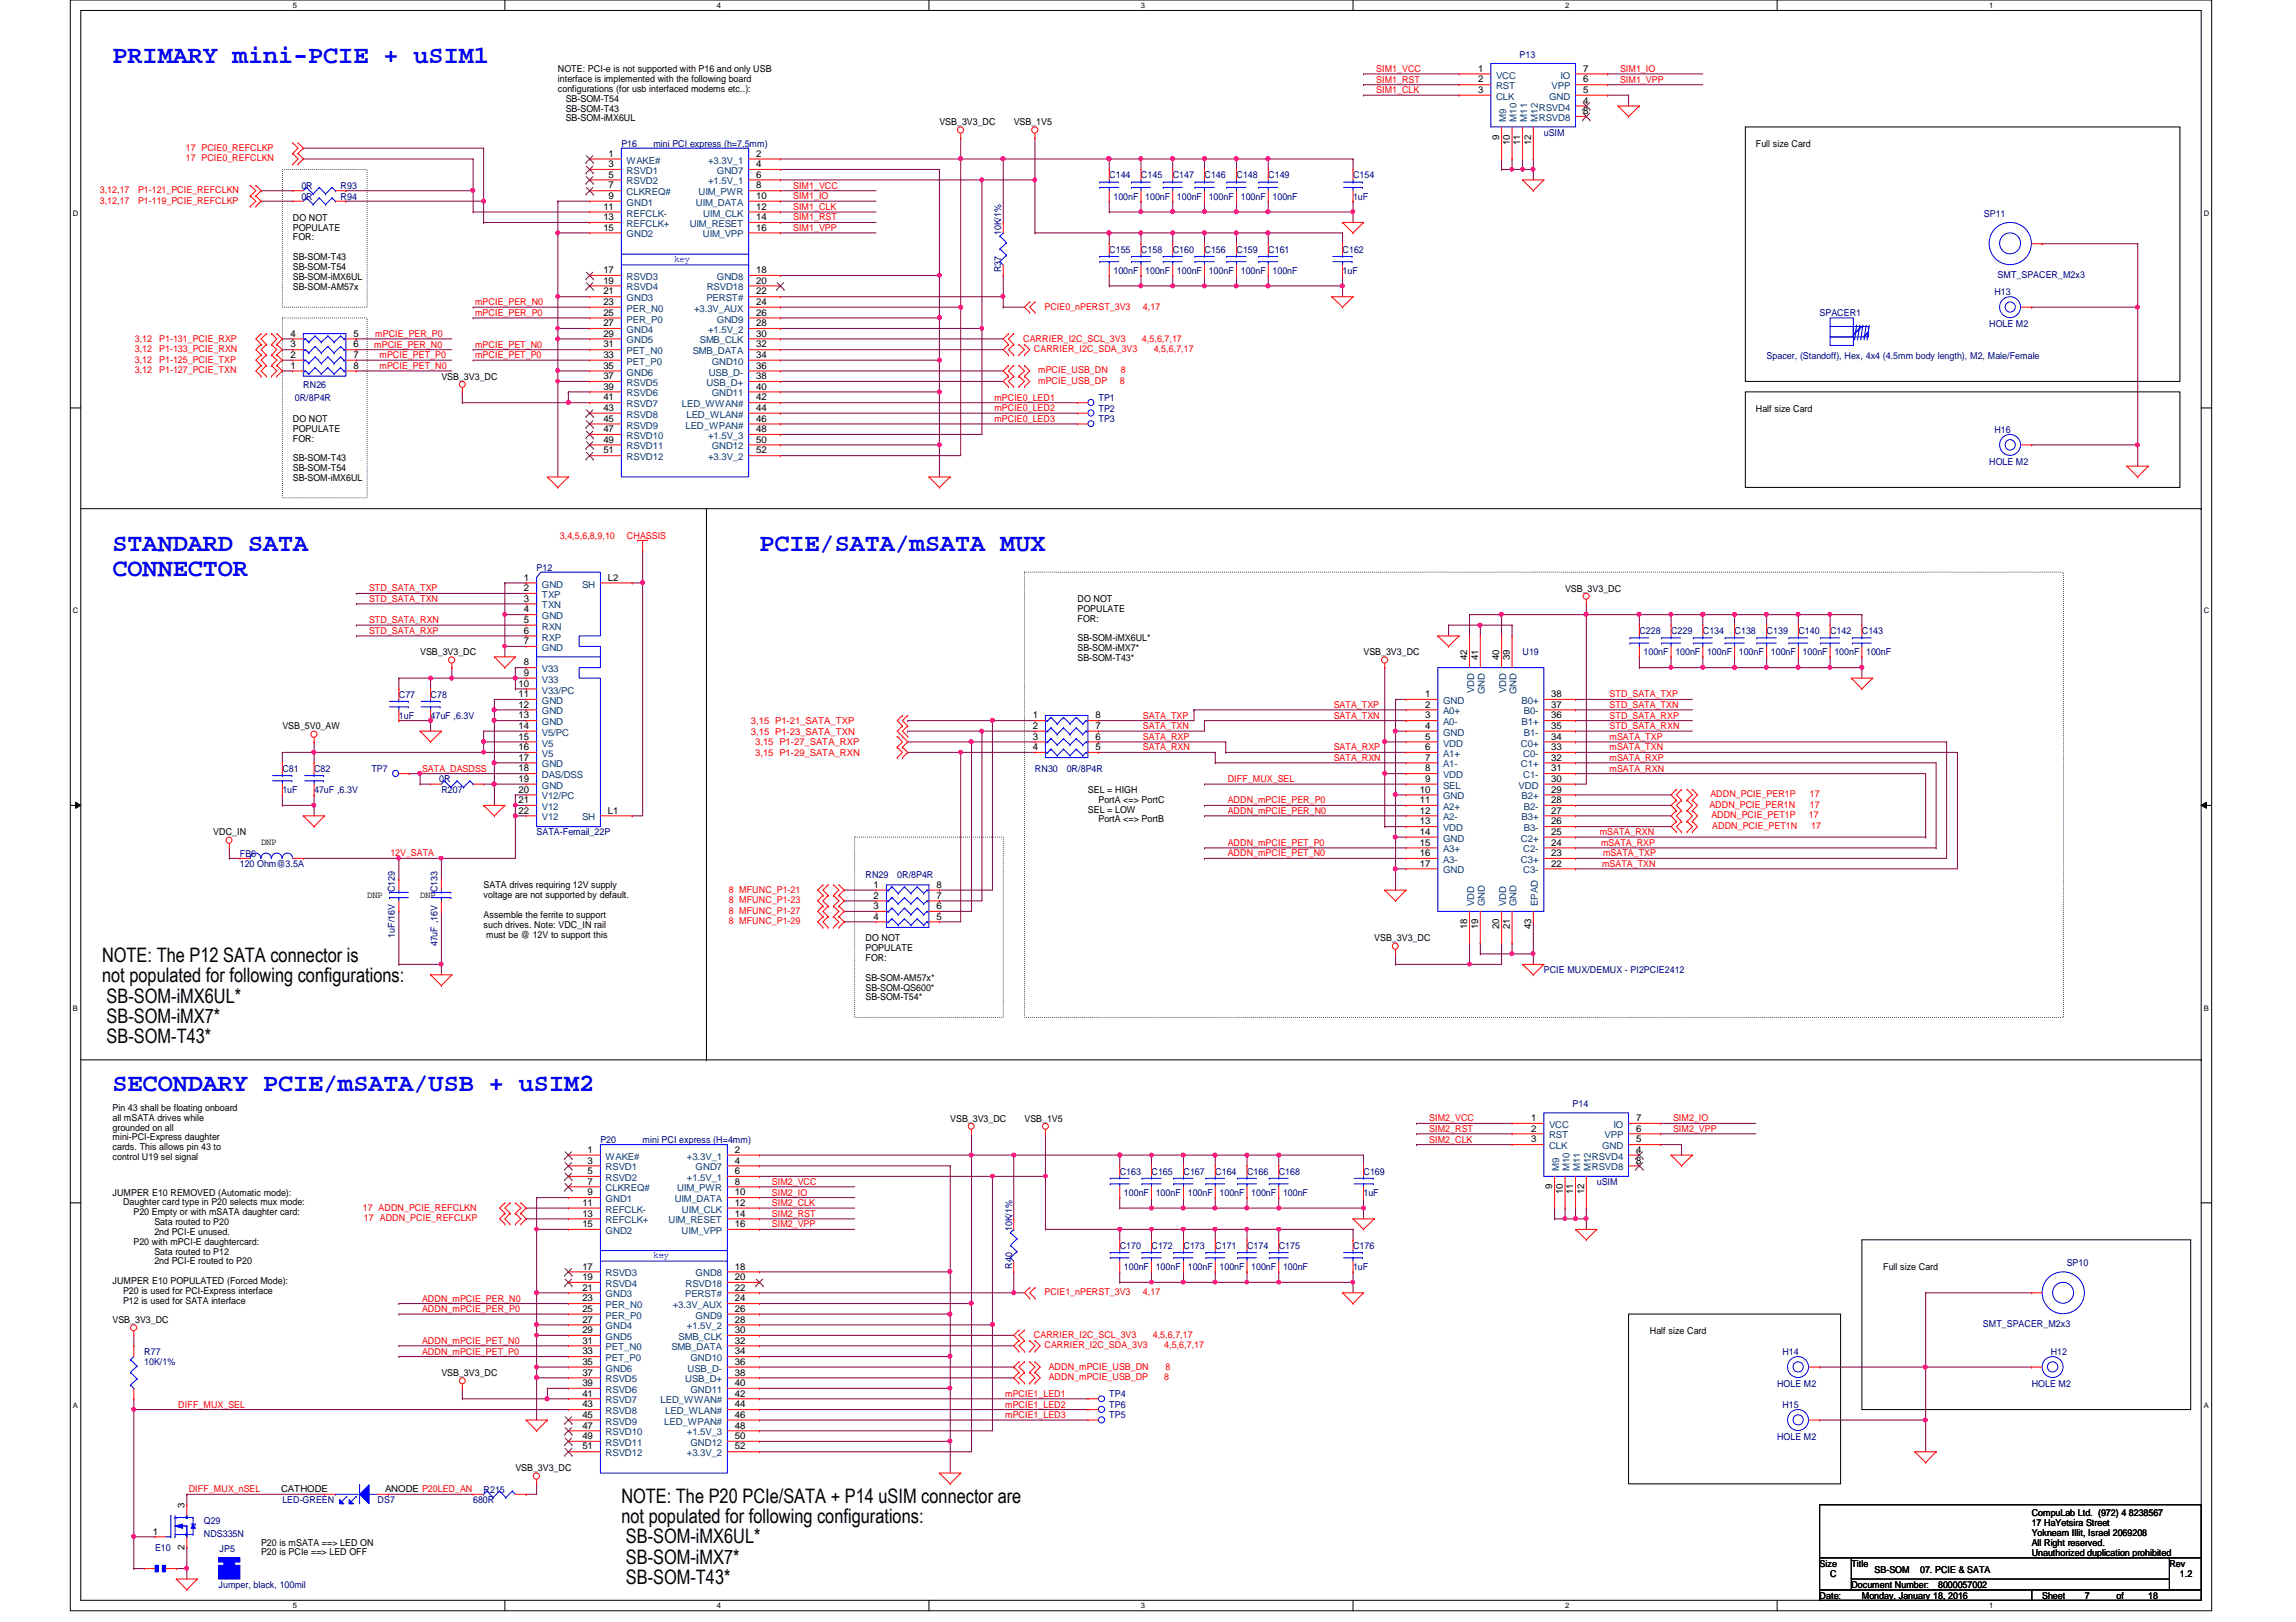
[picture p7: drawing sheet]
<svg xmlns="http://www.w3.org/2000/svg" width="297mm" height="210mm" viewBox="0 0 297 210" stroke-linecap="round" stroke-linejoin="round" font-family="sans-serif">
<defs><g id="words">
<g font-size="3.3" fill="#00f">
<text x="14.6" y="8.2">PRIMARY mini-PCIE + uSIM1</text>
<text x="14.6" y="71.3">STANDARD SATA</text>
<text x="98.3" y="71.3">PCIE/SATA/mSATA MUX</text>
<text x="14.6" y="74.5">CONNECTOR</text>
<text x="14.6" y="141.2">SECONDARY PCIE/mSATA/USB + uSIM2</text>
</g>
<g font-size="2.6">
<text x="13.2" y="124.5">NOTE: The P12 SATA connector is</text>
<text x="13.2" y="127.1">not populated for following configurations:</text>
<text x="13.8" y="129.8">SB-SOM-iMX6UL*</text>
<text x="13.8" y="132.4">SB-SOM-iMX7*</text>
<text x="13.8" y="135">SB-SOM-T43*</text>
<text x="80.4" y="194.5">NOTE: The P20 PCIe/SATA + P14 uSIM connector are</text>
<text x="80.4" y="197.1">not populated for following configurations:</text>
<text x="81" y="199.7">SB-SOM-iMX6UL*</text>
<text x="81" y="202.4">SB-SOM-iMX7*</text>
<text x="81" y="205">SB-SOM-T43*</text>
</g>
<g font-size="1.2">
<text x="72.2" y="9.4">NOTE: PCI-e is not supported with P16 and only USB</text>
<text x="72.2" y="10.6">interface is implemented with the following board</text>
<text x="72.2" y="11.9">configurations (for usb interfaced modems etc..):</text>
<text x="191.2" y="9.3">1</text>
<text x="191.2" y="10.7">2</text>
<text x="204.8" y="10.7">6</text>
<text x="204.8" y="9.3">7</text>
<text x="73.2" y="13.2">SB-SOM-T54</text>
<text x="73.2" y="14.4">SB-SOM-T43</text>
<text x="73.2" y="15.7">SB-SOM-iMX6UL</text>
<text x="121.5" y="16.2">VSB_3V3_DC</text>
<text x="131.1" y="16.2">VSB_1V5</text>
<text x="191.2" y="12">3</text>
<text x="204.8" y="12">5</text>
<text x="204.8" y="14.8">8</text>
<text x="204.8" y="13.4">4</text>
<text x="78.7" y="20.3">1</text>
<text x="78.7" y="21.6">3</text>
<text x="78.7" y="23">5</text>
<text x="97.8" y="20.3">2</text>
<text x="97.8" y="21.6">4</text>
<text x="97.8" y="23">6</text>
<text x="194" y="18.1" transform="rotate(-90 194 18.1)">9</text>
<text x="195.3" y="18.8" transform="rotate(-90 195.3 18.8)">10</text>
<text x="196.7" y="18.8" transform="rotate(-90 196.7 18.8)">11</text>
<text x="198.1" y="18.8" transform="rotate(-90 198.1 18.8)">12</text>
<text x="227.2" y="19">Full size Card</text>
<text x="37.9" y="28.6">DO NOT</text>
<text x="37.9" y="29.8">POPULATE</text>
<text x="78.1" y="27.1">11</text>
<text x="78.1" y="28.5">13</text>
<text x="78.1" y="29.8">15</text>
<text x="78.7" y="24.4">7</text>
<text x="78.7" y="25.7">9</text>
<text x="97.8" y="24.4">8</text>
<text x="97.8" y="25.7">10</text>
<text x="97.8" y="27.1">12</text>
<text x="97.8" y="28.5">14</text>
<text x="97.8" y="29.8">16</text>
<text x="37.9" y="31.1">FOR:</text>
<text x="37.9" y="33.7">SB-SOM-T43</text>
<text x="37.9" y="34.9">SB-SOM-T54</text>
<text x="78.1" y="35.3">17</text>
<text x="97.8" y="35.3">18</text>
<text x="37.9" y="36.2">SB-SOM-iMX6UL</text>
<text x="37.9" y="37.5">SB-SOM-AM57x</text>
<text x="78.1" y="36.7">19</text>
<text x="78.1" y="38.1">21</text>
<text x="78.1" y="39.5">23</text>
<text x="78.1" y="40.9">25</text>
<text x="97.8" y="36.7">20</text>
<text x="97.8" y="38.1">22</text>
<text x="97.8" y="39.5">24</text>
<text x="97.8" y="40.9">26</text>
<text x="37.6" y="47.7">1</text>
<text x="37.6" y="46.3">2</text>
<text x="37.6" y="45">3</text>
<text x="37.6" y="43.6">4</text>
<text x="45.7" y="47.7">8</text>
<text x="45.7" y="46.3">7</text>
<text x="45.7" y="45">6</text>
<text x="45.7" y="43.6">5</text>
<text x="78.1" y="42.2">27</text>
<text x="78.1" y="43.6">29</text>
<text x="78.1" y="45">31</text>
<text x="78.1" y="46.3">33</text>
<text x="78.1" y="47.7">35</text>
<text x="97.8" y="42.2">28</text>
<text x="97.8" y="43.6">30</text>
<text x="97.8" y="45">32</text>
<text x="97.8" y="46.3">34</text>
<text x="97.8" y="47.7">36</text>
<text x="57.1" y="49.1">VSB_3V3_DC</text>
<text x="78.1" y="49.1">37</text>
<text x="78.1" y="50.4">39</text>
<text x="78.1" y="51.8">41</text>
<text x="78.1" y="53.2">43</text>
<text x="97.8" y="49.1">38</text>
<text x="97.8" y="50.4">40</text>
<text x="97.8" y="51.8">42</text>
<text x="97.8" y="53.2">44</text>
<text x="227.2" y="53.3">Half size Card</text>
<text x="37.9" y="54.6">DO NOT</text>
<text x="37.9" y="55.9">POPULATE</text>
<text x="37.9" y="57.1">FOR:</text>
<text x="37.9" y="59.7">SB-SOM-T43</text>
<text x="78.1" y="54.6">45</text>
<text x="78.1" y="55.9">47</text>
<text x="78.1" y="57.3">49</text>
<text x="78.1" y="58.7">51</text>
<text x="97.8" y="54.6">46</text>
<text x="97.8" y="55.9">48</text>
<text x="97.8" y="57.3">50</text>
<text x="97.8" y="58.7">52</text>
<text x="37.9" y="61">SB-SOM-T54</text>
<text x="37.9" y="62.2">SB-SOM-iMX6UL</text>
<text x="67.8" y="75.1">1</text>
<text x="67.8" y="76.5">2</text>
<text x="67.8" y="77.9">3</text>
<text x="78.7" y="75.1">L2</text>
<text x="139.4" y="77.9">DO NOT</text>
<text x="202.5" y="76.6">VSB_3V3_DC</text>
<text x="67.8" y="79.2">4</text>
<text x="67.8" y="80.6">5</text>
<text x="67.8" y="82">6</text>
<text x="67.8" y="83.4">7</text>
<text x="139.4" y="79.2">POPULATE</text>
<text x="139.4" y="80.5">FOR:</text>
<text x="139.4" y="83">SB-SOM-iMX6UL*</text>
<text x="54.4" y="84.8">VSB_3V3_DC</text>
<text x="67.1" y="88.9">10</text>
<text x="67.8" y="86.1">8</text>
<text x="67.8" y="87.5">9</text>
<text x="139.4" y="84.3">SB-SOM-iMX7*</text>
<text x="139.4" y="85.6">SB-SOM-T43*</text>
<text x="176.4" y="84.8">VSB_3V3_DC</text>
<text x="189.8" y="85.4" transform="rotate(-90 189.8 85.4)">42</text>
<text x="191.2" y="85.4" transform="rotate(-90 191.2 85.4)">41</text>
<text x="194" y="85.4" transform="rotate(-90 194 85.4)">40</text>
<text x="195.3" y="85.4" transform="rotate(-90 195.3 85.4)">39</text>
<text x="36.5" y="94.4">VSB_5V0_AW</text>
<text x="67.1" y="90.2">11</text>
<text x="67.1" y="91.6">12</text>
<text x="67.1" y="93">13</text>
<text x="67.1" y="94.3">14</text>
<text x="67.1" y="95.7">15</text>
<text x="133.6" y="93">1</text>
<text x="133.6" y="94.3">2</text>
<text x="133.6" y="95.7">3</text>
<text x="141.7" y="93">8</text>
<text x="141.7" y="94.3">7</text>
<text x="141.7" y="95.7">6</text>
<text x="184.4" y="90.2">1</text>
<text x="184.4" y="91.6">2</text>
<text x="184.4" y="93">3</text>
<text x="184.4" y="94.3">4</text>
<text x="184.4" y="95.7">5</text>
<text x="200.7" y="95.7">34</text>
<text x="200.7" y="94.3">35</text>
<text x="200.7" y="93">36</text>
<text x="200.7" y="91.6">37</text>
<text x="200.7" y="90.2">38</text>
<text x="67.1" y="97.1">16</text>
<text x="67.1" y="98.4">17</text>
<text x="67.1" y="99.8">18</text>
<text x="67.1" y="101.2">19</text>
<text x="133.6" y="97.1">4</text>
<text x="141.7" y="97.1">5</text>
<text x="184.4" y="97.1">6</text>
<text x="184.4" y="98.4">7</text>
<text x="184.4" y="99.8">8</text>
<text x="184.4" y="101.2">9</text>
<text x="200.7" y="101.2">30</text>
<text x="200.7" y="99.8">31</text>
<text x="200.7" y="98.4">32</text>
<text x="200.7" y="97.1">33</text>
<text x="67.1" y="102.6">20</text>
<text x="67.1" y="103.9">21</text>
<text x="67.1" y="105.3">22</text>
<text x="78.7" y="105.3">L1</text>
<text x="140.8" y="102.6">SEL = HIGH</text>
<text x="140.8" y="105.2">SEL = LOW</text>
<text x="142.1" y="103.9">PortA &lt;=&gt; PortC</text>
<text x="142.1" y="106.4">PortA &lt;=&gt; PortB</text>
<text x="183.7" y="102.6">10</text>
<text x="183.7" y="103.9">11</text>
<text x="183.7" y="105.3">12</text>
<text x="183.7" y="106.7">13</text>
<text x="200.7" y="106.7">26</text>
<text x="200.7" y="105.3">27</text>
<text x="200.7" y="103.9">28</text>
<text x="200.7" y="102.6">29</text>
<text x="27.6" y="108.1">VDC_IN</text>
<text x="33.8" y="109.3">DNP</text>
<text x="183.7" y="108">14</text>
<text x="183.7" y="109.4">15</text>
<text x="183.7" y="110.8">16</text>
<text x="183.7" y="112.1">17</text>
<text x="200.7" y="112.1">22</text>
<text x="200.7" y="110.8">23</text>
<text x="200.7" y="109.4">24</text>
<text x="200.7" y="108">25</text>
<text x="47.5" y="116.2">DNP</text>
<text x="54.4" y="116.2">DNP</text>
<text x="62.6" y="115">SATA drives requiring 12V supply</text>
<text x="62.6" y="116.2">voltage are not supported by default.</text>
<text x="62.6" y="118.8">Assemble the ferrite to support</text>
<text x="113" y="114.9">1</text>
<text x="113" y="116.3">2</text>
<text x="113" y="117.6">3</text>
<text x="113" y="119">4</text>
<text x="121.2" y="114.9">8</text>
<text x="121.2" y="116.3">7</text>
<text x="121.2" y="117.6">6</text>
<text x="121.2" y="119">5</text>
<text x="62.6" y="120.1">such drives. Note: VDC_IN rail</text>
<text x="62.9" y="121.3">must be @ 12V to support this</text>
<text x="112" y="121.8">DO NOT</text>
<text x="112" y="123.1">POPULATE</text>
<text x="112" y="124.4">FOR:</text>
<text x="177.8" y="121.8">VSB_3V3_DC</text>
<text x="189.8" y="120.3" transform="rotate(-90 189.8 120.3)">18</text>
<text x="191.2" y="120.3" transform="rotate(-90 191.2 120.3)">19</text>
<text x="194" y="120.3" transform="rotate(-90 194 120.3)">20</text>
<text x="195.3" y="120.3" transform="rotate(-90 195.3 120.3)">21</text>
<text x="198.1" y="120.3" transform="rotate(-90 198.1 120.3)">43</text>
<text x="112" y="126.9">SB-SOM-AM57x*</text>
<text x="112" y="128.2">SB-SOM-QS600*</text>
<text x="112" y="129.5">SB-SOM-T54*</text>
<text x="14.6" y="143.8">Pin 43 shall be floating onboard</text>
<text x="14.6" y="145">all mSATA drives while</text>
<text x="14.6" y="146.3">grounded on all</text>
<text x="14.6" y="147.6">mini-PCI-Express daughter</text>
<text x="14.6" y="148.8">cards. This allows pin 43 to</text>
<text x="76" y="149.2">1</text>
<text x="95.1" y="149.2">2</text>
<text x="122.9" y="145.2">VSB_3V3_DC</text>
<text x="132.5" y="145.2">VSB_1V5</text>
<text x="198.1" y="145.1">1</text>
<text x="198.1" y="146.4">2</text>
<text x="198.1" y="147.8">3</text>
<text x="211.7" y="147.8">5</text>
<text x="211.7" y="146.4">6</text>
<text x="211.7" y="145.1">7</text>
<text x="211.7" y="149.2">4</text>
<text x="14.6" y="154.7">JUMPER E10 REMOVED (Automatic mode):</text>
<text x="14.6" y="150.1">control U19 sel signal</text>
<text x="15.9" y="156">Daughter card type in P20 selects mux mode:</text>
<text x="76" y="150.6">3</text>
<text x="76" y="151.9">5</text>
<text x="76" y="153.3">7</text>
<text x="76" y="154.7">9</text>
<text x="95.1" y="150.6">4</text>
<text x="95.1" y="151.9">6</text>
<text x="95.1" y="153.3">8</text>
<text x="95.1" y="154.7">10</text>
<text x="200.8" y="153.9" transform="rotate(-90 200.8 153.9)">9</text>
<text x="202.2" y="154.6" transform="rotate(-90 202.2 154.6)">10</text>
<text x="203.5" y="154.6" transform="rotate(-90 203.5 154.6)">11</text>
<text x="204.9" y="154.6" transform="rotate(-90 204.9 154.6)">12</text>
<text x="211.7" y="150.6">8</text>
<text x="17.3" y="157.3">P20 Empty or with mSATA daughter card:</text>
<text x="17.3" y="161.1">P20 with mPCI-E daughtercard:</text>
<text x="20" y="158.5">Sata routed to P20</text>
<text x="20" y="159.8">2nd PCI-E unused.</text>
<text x="75.4" y="156">11</text>
<text x="75.4" y="157.4">13</text>
<text x="75.4" y="158.8">15</text>
<text x="95.1" y="156">12</text>
<text x="95.1" y="157.4">14</text>
<text x="95.1" y="158.8">16</text>
<text x="14.6" y="166.2">JUMPER E10 POPULATED (Forced Mode):</text>
<text x="15.9" y="167.4">P20 is used for PCI-Express interface</text>
<text x="20" y="162.3">Sata routed to P12</text>
<text x="20" y="163.6">2nd PCI-E routed to P20</text>
<text x="75.4" y="164.3">17</text>
<text x="75.4" y="165.7">19</text>
<text x="75.4" y="167">21</text>
<text x="95.1" y="164.3">18</text>
<text x="95.1" y="165.7">20</text>
<text x="95.1" y="167">22</text>
<text x="243.6" y="164.3">Full size Card</text>
<text x="14.6" y="171.2">VSB_3V3_DC</text>
<text x="15.9" y="168.7">P12 is used for SATA interface</text>
<text x="75.4" y="168.4">23</text>
<text x="75.4" y="169.8">25</text>
<text x="75.4" y="171.2">27</text>
<text x="75.4" y="172.5">29</text>
<text x="75.4" y="173.9">31</text>
<text x="95.1" y="168.4">24</text>
<text x="95.1" y="169.8">26</text>
<text x="95.1" y="171.2">28</text>
<text x="95.1" y="172.5">30</text>
<text x="95.1" y="173.9">32</text>
<text x="213.4" y="172.6">Half size Card</text>
<text x="57.1" y="178.1">VSB_3V3_DC</text>
<text x="75.4" y="175.3">33</text>
<text x="75.4" y="176.6">35</text>
<text x="75.4" y="178">37</text>
<text x="75.4" y="179.4">39</text>
<text x="95.1" y="175.3">34</text>
<text x="95.1" y="176.6">36</text>
<text x="95.1" y="178">38</text>
<text x="95.1" y="179.4">40</text>
<text x="75.4" y="180.7">41</text>
<text x="75.4" y="182.1">43</text>
<text x="75.4" y="183.5">45</text>
<text x="75.4" y="184.9">47</text>
<text x="95.1" y="180.7">42</text>
<text x="95.1" y="182.1">44</text>
<text x="95.1" y="183.5">46</text>
<text x="95.1" y="184.9">48</text>
<text x="66.7" y="190.4">VSB_3V3_DC</text>
<text x="75.4" y="186.2">49</text>
<text x="75.4" y="187.6">51</text>
<text x="95.1" y="186.2">50</text>
<text x="95.1" y="187.6">52</text>
<text x="23.9" y="195.2" transform="rotate(-90 23.9 195.2)">3</text>
<text x="36.4" y="193.1">CATHODE</text>
<text x="49.8" y="193.1">ANODE P20LED_AN</text>
<text x="262.8" y="196.2">CompuLab Ltd. (972) 4 8238567</text>
<text x="262.8" y="197.5">17 HaYetsira Street</text>
<text x="19.8" y="198.6">1</text>
<text x="23.9" y="200.5" transform="rotate(-90 23.9 200.5)">2</text>
<text x="33.8" y="200">P20 is mSATA ==&gt; LED ON</text>
<text x="33.8" y="201.3">P20 is PCIe ==&gt; LED OFF</text>
<text x="235.4" y="202.7">Size</text>
<text x="239.5" y="202.7">Title</text>
<text x="242.5" y="203.6">SB-SOM</text>
<text x="248.4" y="203.6">07. PCIE &amp; SATA</text>
<text x="262.8" y="198.8">Yokneam Illit, Israel 2069208</text>
<text x="262.8" y="200">All Right reserved.</text>
<text x="262.8" y="201.4">Unauthorized duplication prohibited</text>
<text x="280.7" y="202.7">Rev</text>
<text x="235.4" y="206.9">Date:</text>
<text x="236.8" y="204.1">C</text>
<text x="239.5" y="205.5">Document Number:</text>
<text x="240.9" y="206.9">Monday, January 18, 2016</text>
<text x="250.7" y="205.5">8000057002</text>
<text x="264.2" y="206.9">Sheet</text>
<text x="269.7" y="206.9">7</text>
<text x="273.8" y="206.9">of</text>
<text x="277.9" y="206.9">18</text>
<text x="282" y="204.1">1.2</text>
</g>
<g font-size="1.2" fill="#f00">
<text x="178.1" y="9.3">SIM1_VCC</text>
<text x="178.1" y="10.7">SIM1_RST</text>
<text x="209.6" y="9.3">SIM1_IO</text>
<text x="209.6" y="10.7">SIM1_VPP</text>
<text x="178.1" y="12.1">SIM1_CLK</text>
<text x="24" y="20.9">17 PCIE0_REFCLKN</text>
<text x="24" y="19.5">17 PCIE0_REFCLKP</text>
<text x="12.9" y="25">3,12,17</text>
<text x="12.9" y="26.4">3,12,17</text>
<text x="17.9" y="25">P1-121_PCIE_REFCLKN</text>
<text x="17.9" y="26.4">P1-119_PCIE_REFCLKP</text>
<text x="102.6" y="24.4">SIM1_VCC</text>
<text x="102.6" y="25.8">SIM1_IO</text>
<text x="102.6" y="27.2">SIM1_CLK</text>
<text x="102.6" y="28.5">SIM1_RST</text>
<text x="102.6" y="29.9">SIM1_VPP</text>
<text x="61.5" y="39.5">mPCIE_PER_N0</text>
<text x="61.5" y="40.9">mPCIE_PER_P0</text>
<text x="135.1" y="40.1">PCIE0_nPERST_3V3</text>
<text x="147.9" y="40.1">4,17</text>
<text x="17.4" y="46.9">3,12</text>
<text x="17.4" y="44.2">3,12</text>
<text x="17.4" y="45.6">3,12</text>
<text x="20.6" y="46.9">P1-125_PCIE_TXP</text>
<text x="20.6" y="44.2">P1-131_PCIE_RXP</text>
<text x="20.6" y="45.6">P1-133_PCIE_RXN</text>
<text x="48.4" y="45">mPCIE_PER_N0</text>
<text x="48.6" y="43.6">mPCIE_PER_P0</text>
<text x="49.1" y="47.8">mPCIE_PET_N0</text>
<text x="49.1" y="46.4">mPCIE_PET_P0</text>
<text x="61.5" y="45">mPCIE_PET_N0</text>
<text x="61.5" y="46.4">mPCIE_PET_P0</text>
<text x="132.4" y="44.2">CARRIER_I2C_SCL_3V3</text>
<text x="133.8" y="45.6">CARRIER_I2C_SDA_3V3</text>
<text x="147.7" y="44.2">4,5,6,7,17</text>
<text x="149.3" y="45.6">4,5,6,7,17</text>
<text x="17.4" y="48.3">3,12</text>
<text x="20.6" y="48.3">P1-127_PCIE_TXN</text>
<text x="128.6" y="53.2">mPCIE0_LED2</text>
<text x="128.6" y="51.9">mPCIE0_LED1</text>
<text x="134.3" y="48.3">mPCIE_USB_DN</text>
<text x="134.3" y="49.7">mPCIE_USB_DP</text>
<text x="144.9" y="49.7">8</text>
<text x="145" y="48.3">8</text>
<text x="128.6" y="54.6">mPCIE0_LED3</text>
<text x="72.4" y="69.7">3,4,5,6,8,9,10</text>
<text x="81.1" y="69.7">CHASSIS</text>
<text x="47.7" y="77.9">STD_SATA_TXN</text>
<text x="47.7" y="76.5">STD_SATA_TXP</text>
<text x="47.7" y="82">STD_SATA_RXP</text>
<text x="47.7" y="80.6">STD_SATA_RXN</text>
<text x="97.2" y="95.1">3,15 P1-23_SATA_TXN</text>
<text x="97.2" y="93.7">3,15 P1-21_SATA_TXP</text>
<text x="147.9" y="93">SATA_TXP</text>
<text x="147.9" y="94.4">SATA_TXN</text>
<text x="147.9" y="95.8">SATA_RXP</text>
<text x="172.5" y="91.6">SATA_TXP</text>
<text x="172.5" y="93">SATA_TXN</text>
<text x="208.2" y="90.3">STD_SATA_TXP</text>
<text x="208.2" y="91.6">STD_SATA_TXN</text>
<text x="208.2" y="95.8">mSATA_TXP</text>
<text x="208.2" y="93">STD_SATA_RXP</text>
<text x="208.2" y="94.4">STD_SATA_RXN</text>
<text x="54.6" y="99.9">SATA_DASDSS</text>
<text x="97.7" y="96.4">3,15 P1-27_SATA_RXP</text>
<text x="97.7" y="97.8">3,15 P1-29_SATA_RXN</text>
<text x="147.9" y="97.1">SATA_RXN</text>
<text x="158.8" y="101.2">DIFF_MUX_SEL</text>
<text x="172.5" y="97.1">SATA_RXP</text>
<text x="172.5" y="98.5">SATA_RXN</text>
<text x="208.2" y="97.1">mSATA_TXN</text>
<text x="208.2" y="98.5">mSATA_RXP</text>
<text x="208.2" y="99.9">mSATA_RXN</text>
<text x="158.8" y="104">ADDN_mPCIE_PER_P0</text>
<text x="158.8" y="105.3">ADDN_mPCIE_PER_N0</text>
<text x="221.1" y="104.6">ADDN_PCIE_PER1N</text>
<text x="221.3" y="103.2">ADDN_PCIE_PER1P</text>
<text x="221.4" y="105.9">ADDN_PCIE_PET1P</text>
<text x="221.5" y="107.3">ADDN_PCIE_PET1N</text>
<text x="234" y="105.9">17</text>
<text x="234.1" y="104.6">17</text>
<text x="234.1" y="103.2">17</text>
<text x="234.3" y="107.3">17</text>
<text x="50.5" y="110.8">12V_SATA</text>
<text x="158.8" y="110.8">ADDN_mPCIE_PET_N0</text>
<text x="158.8" y="109.5">ADDN_mPCIE_PET_P0</text>
<text x="207" y="108.1">mSATA_RXN</text>
<text x="207.1" y="109.5">mSATA_RXP</text>
<text x="207.3" y="112.2">mSATA_TXN</text>
<text x="207.4" y="110.8">mSATA_TXP</text>
<text x="94.3" y="115.5">8 MFUNC_P1-21</text>
<text x="94.3" y="116.9">8 MFUNC_P1-23</text>
<text x="94.3" y="118.3">8 MFUNC_P1-27</text>
<text x="94.3" y="119.6">8 MFUNC_P1-29</text>
<text x="184.9" y="145.1">SIM2_VCC</text>
<text x="184.9" y="147.9">SIM2_CLK</text>
<text x="184.9" y="146.5">SIM2_RST</text>
<text x="216.4" y="145.1">SIM2_IO</text>
<text x="216.4" y="146.5">SIM2_VPP</text>
<text x="99.9" y="153.3">SIM2_VCC</text>
<text x="99.9" y="154.7">SIM2_IO</text>
<text x="46.9" y="156.7">17 ADDN_PCIE_REFCLKN</text>
<text x="47.1" y="158">17 ADDN_PCIE_REFCLKP</text>
<text x="99.9" y="156.1">SIM2_CLK</text>
<text x="99.9" y="157.5">SIM2_RST</text>
<text x="99.9" y="158.8">SIM2_VPP</text>
<text x="135.1" y="167.6">PCIE1_nPERST_3V3</text>
<text x="147.9" y="167.6">4,17</text>
<text x="54.6" y="168.4">ADDN_mPCIE_PER_N0</text>
<text x="54.6" y="169.8">ADDN_mPCIE_PER_P0</text>
<text x="54.6" y="173.9">ADDN_mPCIE_PET_N0</text>
<text x="133.8" y="173.1">CARRIER_I2C_SCL_3V3</text>
<text x="149.1" y="173.1">4,5,6,7,17</text>
<text x="54.6" y="175.3">ADDN_mPCIE_PET_P0</text>
<text x="135.1" y="174.5">CARRIER_I2C_SDA_3V3</text>
<text x="135.7" y="177.2">ADDN_mPCIE_USB_DN</text>
<text x="135.7" y="178.6">ADDN_mPCIE_USB_DP</text>
<text x="150.6" y="174.5">4,5,6,7,17</text>
<text x="150.6" y="178.6">8</text>
<text x="150.8" y="177.2">8</text>
<text x="23.1" y="182.2">DIFF_MUX_SEL</text>
<text x="130" y="182.2">mPCIE1_LED2</text>
<text x="130" y="183.5">mPCIE1_LED3</text>
<text x="130" y="180.8">mPCIE1_LED1</text>
<text x="24.4" y="193.1">DIFF_MUX_nSEL</text>
</g>
<g font-size="1.2" fill="#004080">
<text x="193.5" y="10.2">VCC</text>
<text x="193.5" y="11.6">RST</text>
<text x="200.7" y="11.6">VPP</text>
<text x="201.9" y="10.2">IO</text>
<text x="193.5" y="12.9">CLK</text>
<text x="194.9" y="15.7" transform="rotate(-90 194.9 15.7)">M9</text>
<text x="196.2" y="15.7" transform="rotate(-90 196.2 15.7)">M10</text>
<text x="197.6" y="15.7" transform="rotate(-90 197.6 15.7)">M11</text>
<text x="199" y="15.7" transform="rotate(-90 199 15.7)">M12</text>
<text x="199.1" y="15.7">RSVD8</text>
<text x="199.1" y="14.3">RSVD4</text>
<text x="200.4" y="12.9">GND</text>
<text x="81.1" y="21.2">WAKE#</text>
<text x="81.1" y="22.5">RSVD1</text>
<text x="81.1" y="23.9">RSVD2</text>
<text x="91.6" y="21.2">+3.3V_1</text>
<text x="91.6" y="23.9">+1.5V_1</text>
<text x="92.7" y="22.5">GND7</text>
<text x="81.1" y="25.3">CLKREQ#</text>
<text x="81.1" y="26.6">GND1</text>
<text x="81.1" y="28">REFCLK-</text>
<text x="81.1" y="29.4">REFCLK+</text>
<text x="89.2" y="29.4">UIM_RESET</text>
<text x="90" y="26.6">UIM_DATA</text>
<text x="90.4" y="25.3">UIM_PWR</text>
<text x="91" y="28">UIM_CLK</text>
<text x="81.1" y="30.7">GND2</text>
<text x="90.9" y="30.7">UIM_VPP</text>
<text x="81.1" y="36.2">RSVD3</text>
<text x="81.1" y="37.6">RSVD4</text>
<text x="81.1" y="39">GND3</text>
<text x="81.1" y="40.3">PER_N0</text>
<text x="81.1" y="41.7">PER_P0</text>
<text x="89.8" y="40.3">+3.3V_AUX</text>
<text x="91.4" y="39">PERST#</text>
<text x="91.4" y="37.6">RSVD18</text>
<text x="92.7" y="36.2">GND8</text>
<text x="92.7" y="41.7">GND9</text>
<text x="81.1" y="43.1">GND4</text>
<text x="81.1" y="44.4">GND5</text>
<text x="81.1" y="45.8">PET_N0</text>
<text x="81.1" y="47.2">PET_P0</text>
<text x="89.6" y="45.8">SMB_DATA</text>
<text x="90.5" y="44.4">SMB_CLK</text>
<text x="91.6" y="43.1">+1.5V_2</text>
<text x="92.1" y="47.2">GND10</text>
<text x="81.1" y="48.6">GND6</text>
<text x="81.1" y="50">RSVD5</text>
<text x="81.1" y="51.3">RSVD6</text>
<text x="81.1" y="52.7">RSVD7</text>
<text x="88.2" y="52.7">LED_WWAN#</text>
<text x="91.4" y="50">USB_D+</text>
<text x="91.7" y="48.6">USB_D-</text>
<text x="92.1" y="51.3">GND11</text>
<text x="81.1" y="54.1">RSVD8</text>
<text x="81.1" y="55.5">RSVD9</text>
<text x="81.1" y="56.8">RSVD10</text>
<text x="81.1" y="58.2">RSVD11</text>
<text x="81.1" y="59.6">RSVD12</text>
<text x="88.7" y="55.5">LED_WPAN#</text>
<text x="88.8" y="54.1">LED_WLAN#</text>
<text x="91.6" y="56.8">+1.5V_3</text>
<text x="91.6" y="59.6">+3.3V_2</text>
<text x="92.1" y="58.2">GND12</text>
<text x="70.1" y="76">GND</text>
<text x="70.1" y="77.4">TXP</text>
<text x="75.3" y="76">SH</text>
<text x="70.1" y="78.7">TXN</text>
<text x="70.1" y="80.1">GND</text>
<text x="70.1" y="81.5">RXN</text>
<text x="70.1" y="82.9">RXP</text>
<text x="70.1" y="84.2">GND</text>
<text x="70.1" y="87">V33</text>
<text x="70.1" y="88.3">V33</text>
<text x="70.1" y="89.7">V33/PC</text>
<text x="190.7" y="89.7" transform="rotate(-90 190.7 89.7)">VDD</text>
<text x="192.1" y="89.8" transform="rotate(-90 192.1 89.8)">GND</text>
<text x="194.9" y="89.7" transform="rotate(-90 194.9 89.7)">VDD</text>
<text x="196.2" y="89.8" transform="rotate(-90 196.2 89.8)">GND</text>
<text x="70.1" y="91.1">GND</text>
<text x="70.1" y="92.5">GND</text>
<text x="70.1" y="93.9">GND</text>
<text x="70.1" y="95.2">V5/PC</text>
<text x="186.7" y="91.1">GND</text>
<text x="186.7" y="92.5">A0+</text>
<text x="186.7" y="93.9">A0-</text>
<text x="186.7" y="95.2">GND</text>
<text x="196.8" y="93.9">B1+</text>
<text x="196.8" y="91.1">B0+</text>
<text x="197.1" y="95.2">B1-</text>
<text x="197.1" y="92.5">B0-</text>
<text x="70.1" y="96.6">V5</text>
<text x="70.1" y="98">V5</text>
<text x="70.1" y="99.3">GND</text>
<text x="70.1" y="100.7">DAS/DSS</text>
<text x="186.7" y="96.6">VDD</text>
<text x="186.7" y="98">A1+</text>
<text x="186.7" y="99.3">A1-</text>
<text x="186.7" y="100.7">VDD</text>
<text x="196.8" y="99.3">C1+</text>
<text x="196.8" y="96.6">C0+</text>
<text x="197.1" y="100.7">C1-</text>
<text x="197.1" y="98">C0-</text>
<text x="70.1" y="102.1">GND</text>
<text x="70.1" y="103.5">V12/PC</text>
<text x="70.1" y="104.8">V12</text>
<text x="70.1" y="106.2">V12</text>
<text x="75.3" y="106.2">SH</text>
<text x="186.7" y="102.1">SEL</text>
<text x="186.7" y="103.5">GND</text>
<text x="186.7" y="104.8">A2+</text>
<text x="186.7" y="106.2">A2-</text>
<text x="186.7" y="107.6">VDD</text>
<text x="196.5" y="102.1">VDD</text>
<text x="196.8" y="106.2">B3+</text>
<text x="196.8" y="103.5">B2+</text>
<text x="197.1" y="107.6">B3-</text>
<text x="197.1" y="104.8">B2-</text>
<text x="186.7" y="108.9">GND</text>
<text x="186.7" y="110.3">A3+</text>
<text x="186.7" y="111.7">A3-</text>
<text x="186.7" y="113">GND</text>
<text x="196.8" y="111.7">C3+</text>
<text x="196.8" y="108.9">C2+</text>
<text x="197.1" y="113">C3-</text>
<text x="197.1" y="110.3">C2-</text>
<text x="190.7" y="117.3" transform="rotate(-90 190.7 117.3)">VDD</text>
<text x="192.1" y="117.3" transform="rotate(-90 192.1 117.3)">GND</text>
<text x="194.9" y="117.3" transform="rotate(-90 194.9 117.3)">VDD</text>
<text x="196.2" y="117.3" transform="rotate(-90 196.2 117.3)">GND</text>
<text x="199" y="117.3" transform="rotate(-90 199 117.3)">EPAD</text>
<text x="200.4" y="146">VCC</text>
<text x="200.4" y="147.3">RST</text>
<text x="200.4" y="148.7">CLK</text>
<text x="207.3" y="148.7">GND</text>
<text x="207.6" y="147.3">VPP</text>
<text x="208.7" y="146">IO</text>
<text x="78.4" y="150.1">WAKE#</text>
<text x="78.4" y="151.5">RSVD1</text>
<text x="78.4" y="152.8">RSVD2</text>
<text x="78.4" y="154.2">CLKREQ#</text>
<text x="78.4" y="155.6">GND1</text>
<text x="87.3" y="155.6">UIM_DATA</text>
<text x="87.6" y="154.2">UIM_PWR</text>
<text x="88.9" y="150.1">+3.3V_1</text>
<text x="88.9" y="152.8">+1.5V_1</text>
<text x="90" y="151.5">GND7</text>
<text x="201.7" y="151.6" transform="rotate(-90 201.7 151.6)">M9</text>
<text x="203.1" y="151.6" transform="rotate(-90 203.1 151.6)">M10</text>
<text x="204.4" y="151.6" transform="rotate(-90 204.4 151.6)">M11</text>
<text x="205.8" y="151.6" transform="rotate(-90 205.8 151.6)">M12</text>
<text x="205.9" y="151.5">RSVD8</text>
<text x="205.9" y="150.1">RSVD4</text>
<text x="78.4" y="156.9">REFCLK-</text>
<text x="78.4" y="158.3">REFCLK+</text>
<text x="78.4" y="159.7">GND2</text>
<text x="86.5" y="158.3">UIM_RESET</text>
<text x="88.2" y="159.7">UIM_VPP</text>
<text x="88.2" y="156.9">UIM_CLK</text>
<text x="78.4" y="165.2">RSVD3</text>
<text x="78.4" y="166.5">RSVD4</text>
<text x="78.4" y="167.9">GND3</text>
<text x="88.6" y="167.9">PERST#</text>
<text x="88.7" y="166.5">RSVD18</text>
<text x="90" y="165.2">GND8</text>
<text x="78.4" y="169.3">PER_N0</text>
<text x="78.4" y="170.6">PER_P0</text>
<text x="78.4" y="172">GND4</text>
<text x="78.4" y="173.4">GND5</text>
<text x="87" y="169.3">+3.3V_AUX</text>
<text x="87.8" y="173.4">SMB_CLK</text>
<text x="88.9" y="172">+1.5V_2</text>
<text x="90" y="170.6">GND9</text>
<text x="78.4" y="174.8">PET_N0</text>
<text x="78.4" y="176.1">PET_P0</text>
<text x="78.4" y="177.5">GND6</text>
<text x="78.4" y="178.9">RSVD5</text>
<text x="86.9" y="174.8">SMB_DATA</text>
<text x="88.6" y="178.9">USB_D+</text>
<text x="88.9" y="177.5">USB_D-</text>
<text x="89.3" y="176.1">GND10</text>
<text x="78.4" y="180.3">RSVD6</text>
<text x="78.4" y="181.6">RSVD7</text>
<text x="78.4" y="183">RSVD8</text>
<text x="78.4" y="184.4">RSVD9</text>
<text x="78.4" y="185.8">RSVD10</text>
<text x="85.5" y="181.6">LED_WWAN#</text>
<text x="85.9" y="184.4">LED_WPAN#</text>
<text x="86.1" y="183">LED_WLAN#</text>
<text x="88.9" y="185.8">+1.5V_3</text>
<text x="89.3" y="180.3">GND11</text>
<text x="78.4" y="187.1">RSVD11</text>
<text x="78.4" y="188.5">RSVD12</text>
<text x="88.9" y="188.5">+3.3V_2</text>
<text x="89.3" y="187.1">GND12</text>
</g>
<g font-size="1.2" fill="#000080">
<text x="196.6" y="7.5">P13</text>
<text x="199.7" y="17.6">uSIM</text>
<text x="80.4" y="19">P16</text>
<text x="84.5" y="19">mini PCI express (h=7.5mm)</text>
<text x="143.5" y="23.1">C144</text>
<text x="147.6" y="23.1">C145</text>
<text x="151.7" y="23.1">C147</text>
<text x="155.8" y="23.1">C146</text>
<text x="160" y="23.1">C148</text>
<text x="164.1" y="23.1">C149</text>
<text x="175" y="23.1">C154</text>
<text x="39" y="25.8">0R</text>
<text x="39" y="24.4">0R</text>
<text x="44.1" y="25.8">R94</text>
<text x="44.1" y="24.4">R93</text>
<text x="144.1" y="25.8">100nF</text>
<text x="148.2" y="25.8">100nF</text>
<text x="152.3" y="25.8">100nF</text>
<text x="156.4" y="25.8">100nF</text>
<text x="160.5" y="25.8">100nF</text>
<text x="164.6" y="25.8">100nF</text>
<text x="175" y="25.8">1uF</text>
<text x="256.7" y="28">SP11</text>
<text x="129.5" y="35.2" transform="rotate(-90 129.5 35.2)">R37</text>
<text x="129.5" y="30.4" transform="rotate(-90 129.5 30.4)">10K/1%</text>
<text x="143.5" y="32.7">C155</text>
<text x="144.1" y="35.4">100nF</text>
<text x="147.6" y="32.7">C158</text>
<text x="148.2" y="35.4">100nF</text>
<text x="151.7" y="32.7">C160</text>
<text x="152.3" y="35.4">100nF</text>
<text x="155.8" y="32.7">C156</text>
<text x="156.4" y="35.4">100nF</text>
<text x="160" y="32.7">C159</text>
<text x="160.5" y="35.4">100nF</text>
<text x="164.1" y="32.7">C161</text>
<text x="164.6" y="35.4">100nF</text>
<text x="173.7" y="32.7">C162</text>
<text x="173.7" y="35.4">1uF</text>
<text x="258.4" y="36">SMT_SPACER_M2x3</text>
<text x="235.4" y="40.9">SPACER1</text>
<text x="258" y="38.1">H13</text>
<text x="228.6" y="46.4">Spacer, (Standoff), Hex, 4x4 (4.5mm body length), M2, Male/Female</text>
<text x="257.3" y="42.3">HOLE M2</text>
<text x="38.1" y="51.9">0R/8P4R</text>
<text x="39.2" y="50.2">RN26</text>
<text x="142.1" y="51.9">TP1</text>
<text x="142.1" y="53.3">TP2</text>
<text x="142.1" y="54.6">TP3</text>
<text x="258" y="56">H16</text>
<text x="257.3" y="60.1">HOLE M2</text>
<text x="69.4" y="73.8">P12</text>
<text x="212.1" y="82">C228</text>
<text x="216.2" y="82">C229</text>
<text x="220.3" y="82">C134</text>
<text x="224.4" y="82">C138</text>
<text x="228.6" y="82">C139</text>
<text x="232.7" y="82">C140</text>
<text x="236.8" y="82">C142</text>
<text x="240.9" y="82">C143</text>
<text x="197" y="84.8">U19</text>
<text x="212.6" y="84.8">100nF</text>
<text x="216.7" y="84.8">100nF</text>
<text x="220.8" y="84.8">100nF</text>
<text x="225" y="84.8">100nF</text>
<text x="229.1" y="84.8">100nF</text>
<text x="233.2" y="84.8">100nF</text>
<text x="237.3" y="84.8">100nF</text>
<text x="241.4" y="84.8">100nF</text>
<text x="51.6" y="90.3">C77</text>
<text x="51.6" y="93">1uF</text>
<text x="55.7" y="90.3">C78</text>
<text x="55.7" y="93">47uF ,6.3V</text>
<text x="36.5" y="99.9">C81</text>
<text x="40.6" y="99.9">C82</text>
<text x="48" y="99.9">TP7</text>
<text x="56.8" y="101.3">0R</text>
<text x="133.9" y="99.9">RN30</text>
<text x="138" y="99.9">0R/8P4R</text>
<text x="36.5" y="102.6">1uF</text>
<text x="40.6" y="102.6">47uF ,6.3V</text>
<text x="57.1" y="102.6">R207</text>
<text x="31" y="110.9">FB6</text>
<text x="31" y="112.2">120 Ohm@3.5A</text>
<text x="69.4" y="108.1">SATA-Femail_22P</text>
<text x="112" y="113.6">RN29</text>
<text x="116.1" y="113.6">0R/8P4R</text>
<text x="51.1" y="115.5" transform="rotate(-90 51.1 115.5)">C129</text>
<text x="56.6" y="115.5" transform="rotate(-90 56.6 115.5)">C133</text>
<text x="51.1" y="121.4" transform="rotate(-90 51.1 121.4)">1uF/16V</text>
<text x="56.6" y="122.5" transform="rotate(-90 56.6 122.5)">47uF ,16V</text>
<text x="199.7" y="125.9">PCIE MUX/DEMUX - PI2PCIE2412</text>
<text x="203.5" y="143.2">P14</text>
<text x="77.7" y="147.9">P20</text>
<text x="83.1" y="147.9">mini PCI express (H=4mm)</text>
<text x="144.9" y="152">C163</text>
<text x="145.4" y="154.7">100nF</text>
<text x="149" y="152">C165</text>
<text x="149.5" y="154.7">100nF</text>
<text x="153.1" y="152">C167</text>
<text x="153.7" y="154.7">100nF</text>
<text x="157.2" y="152">C164</text>
<text x="157.8" y="154.7">100nF</text>
<text x="161.3" y="152">C166</text>
<text x="161.9" y="154.7">100nF</text>
<text x="165.4" y="152">C168</text>
<text x="166" y="154.7">100nF</text>
<text x="176.4" y="152">C169</text>
<text x="176.4" y="154.7">1uF</text>
<text x="206.6" y="153.4">uSIM</text>
<text x="130.9" y="159.3" transform="rotate(-90 130.9 159.3)">10K/1%</text>
<text x="144.9" y="161.6">C170</text>
<text x="149" y="161.6">C172</text>
<text x="153.1" y="161.6">C173</text>
<text x="157.2" y="161.6">C171</text>
<text x="161.3" y="161.6">C174</text>
<text x="165.4" y="161.6">C175</text>
<text x="175" y="161.6">C176</text>
<text x="130.9" y="164.2" transform="rotate(-90 130.9 164.2)">R40</text>
<text x="145.4" y="164.3">100nF</text>
<text x="149.5" y="164.3">100nF</text>
<text x="153.7" y="164.3">100nF</text>
<text x="157.8" y="164.3">100nF</text>
<text x="161.9" y="164.3">100nF</text>
<text x="166" y="164.3">100nF</text>
<text x="175" y="164.3">1uF</text>
<text x="267.4" y="163.8">SP10</text>
<text x="256.5" y="171.7">SMT_SPACER_M2x3</text>
<text x="18.7" y="175.3">R77</text>
<text x="18.7" y="176.7">10K/1%</text>
<text x="229.9" y="179.5">HOLE M2</text>
<text x="230.6" y="175.3">H14</text>
<text x="262.8" y="179.5">HOLE M2</text>
<text x="265.3" y="175.3">H12</text>
<text x="143.5" y="183.6">TP5</text>
<text x="143.5" y="182.2">TP6</text>
<text x="143.5" y="180.8">TP4</text>
<text x="230.6" y="182.2">H15</text>
<text x="229.9" y="186.3">HOLE M2</text>
<text x="26.4" y="197.3">Q29</text>
<text x="36.5" y="194.5">LED-GREEN</text>
<text x="48.8" y="194.5">DS7</text>
<text x="61.2" y="194.5">680R</text>
<text x="62.6" y="193.2">R215</text>
<text x="20.1" y="200.7">E10</text>
<text x="26.4" y="198.9">NDS335N</text>
<text x="28.4" y="200.8">JP5</text>
<text x="28.3" y="205.5">Jumper, black, 100mil</text>
</g>
<g font-size="1.2" fill="#00f">
<text x="87.2" y="33.9">key</text>
<text x="84.5" y="162.9">key</text>
</g>
<g font-size="1">
<text x="37.9" y="1">5</text>
<text x="92.7" y="1">4</text>
<text x="147.6" y="1">3</text>
<text x="202.5" y="1">2</text>
<text x="257.3" y="1">1</text>
<text x="9.4" y="27.9">D</text>
<text x="285.1" y="27.9">D</text>
<text x="9.4" y="79.4">C</text>
<text x="285.1" y="79.4">C</text>
<text x="9.4" y="130.8">B</text>
<text x="285.1" y="130.8">B</text>
<text x="9.4" y="182.2">A</text>
<text x="285.1" y="182.2">A</text>
<text x="37.9" y="208.1">5</text>
<text x="92.7" y="208.1">4</text>
<text x="147.6" y="208.1">3</text>
<text x="202.5" y="208.1">2</text>
<text x="257.3" y="208.1">1</text>
</g>
</g></defs>
<path d="M9.1 0h277v208.4h-277zM10.5 1.4h274.3v205.7h-274.3z" fill="none" stroke="#000" stroke-width=".13"/>
<g fill="#fff">
<path d="M37.9 .1h.5v1.1h-.5z"/>
<path d="M37.9 207.2h.5v1.1h-.5z"/>
</g>
<path d="M65.3 0v1.4M65.3 207.1v1.3" fill="none" stroke="#000" stroke-width=".13"/>
<g fill="#fff">
<path d="M92.7 .1h.6v1.1h-.6z"/>
<path d="M92.7 207.2h.6v1.1h-.6z"/>
</g>
<path d="M120.2 0v1.4M120.2 207.1v1.3" fill="none" stroke="#000" stroke-width=".13"/>
<g fill="#fff">
<path d="M147.6 .1h.6v1.1h-.6z"/>
<path d="M147.6 207.2h.6v1.1h-.6z"/>
</g>
<path d="M175 0v1.4M175 207.1v1.3" fill="none" stroke="#000" stroke-width=".13"/>
<g fill="#fff">
<path d="M202.5 .1h.5v1.1h-.5z"/>
<path d="M202.5 207.2h.5v1.1h-.5z"/>
</g>
<path d="M229.9 0v1.4M229.9 207.1v1.3" fill="none" stroke="#000" stroke-width=".13"/>
<g fill="#fff">
<path d="M257.3 .1h.6v1.1h-.6z"/>
<path d="M257.3 207.2h.6v1.1h-.6z"/>
<path d="M9.4 27.1h.8v1.1h-.8z"/>
<path d="M285.1 27.1h.7v1.1h-.7z"/>
<path d="M9.4 78.5h.8v1.1h-.8z"/>
<path d="M285.1 78.5h.7v1.1h-.7z"/>
</g>
<path d="M9.1 52.8h1.4M284.8 52.8h1.3" fill="none" stroke="#000" stroke-width=".13"/>
<g fill="#fff">
<path d="M9.4 129.9h.7v1.1h-.7z"/>
<path d="M285.1 129.9h.6v1.1h-.6z"/>
</g>
<path d="M9.1 104.2h1.4M9.8 103.8l.7 .4-.7 .4zM284.8 104.2l.7-.4v.8zM284.8 104.2h1.3" fill="none" stroke="#000" stroke-width=".13"/>
<path d="M9.8 103.8l.7 .4-.7 .4zM284.8 104.2l.7-.4v.8z" fill="#000"/>
<g fill="#fff">
<path d="M9.4 181.4h.7v1.1h-.7z"/>
<path d="M285.1 181.4h.6v1.1h-.6z"/>
</g>
<path d="M225.8 16.4h56.2v33h-56.2zM225.8 50.7h56.2v12.4h-56.2zM10.5 65.8h274.3M91.4 65.8v71.4M284.8 65.8h.1M10.5 137.2h274.3M91.4 137.2h.1M284.8 137.2h.1M9.1 155.7h1.4M284.8 155.7h1.3M210.7 170.1h27.4v21.9h-27.4zM240.9 160.4h42.5v22h-42.5z" fill="none" stroke="#000" stroke-width=".13"/>
<path d="M36.5 21.9h11v17.9h-11zM36.5 41.1h11v23.3h-11zM132.5 74h134.5v57.7h-134.5zM110.6 108.3h19.2v23.4h-19.2z" fill="none" stroke="#000" stroke-width=".13" stroke-dasharray="0 .3"/>
<g fill="none" stroke="#800040" stroke-width=".13">
<path d="M190.1 79.5h.1M190.1 79.5h4.2M157.2 98.7h.1M157.2 98.7h24.7M158.6 97.4h.1M158.6 97.4h23.3M180.5 90.5h.1M180.5 90.5v4.1M187.4 80.9h.1M187.4 80.9h4.1M203.8 90.5h.1M203.8 91.9h.1"/>
<path d="M203.8 96h.1M203.8 97.4h.1M203.8 93.3h.1M203.8 94.6h.1M203.8 98.7h.1M203.8 97.4h49.4M203.8 98.7h46.7M203.8 90.5h15.1M203.8 91.9h15.1M203.8 96h48M203.8 93.3h15.1M203.8 94.6h15.1"/>
<path d="M155.8 104.2h.1M155.8 105.6h.1M155.8 111.1h.1M155.8 109.7h.1M155.8 104.2h26.1M155.8 105.6h26.1M155.8 111.1h26.1M155.8 109.7h26.1M180.5 108.3h.1M180.5 108.3v4.1M198.4 119.3h.1M198.4 119.3v5.5"/>
<path d="M203.8 112.4h.1M203.8 100.1h.1M203.8 112.4h49.4M203.8 100.1h45.3M191.5 122h.1M191.5 123.4h.1M191.5 122v1.4M191.5 123.4h4.1M198.4 123.4h.1"/>
</g>
<circle cx="198.3" cy="123.4" r=".26" fill="#f0f"/>
<circle cx="198.3" cy="123.4" r=".26" fill="none" stroke="#f0f" stroke-width=".13"/>
<path d="M195.6 122h.1M195.6 122v1.4" fill="none" stroke="#800040" stroke-width=".13"/>
<path d="M195.4 123.2l.2-.1 .2 .2v.3l-.2 .1-.2-.1z" fill-rule="evenodd" fill="#f0f"/>
<path d="M195.4 123.2l.2-.1 .2 .2v.3l-.2 .1-.2-.1z" fill="none" stroke="#f0f" stroke-width=".13"/>
<path d="M180.5 124.8h.1M190.1 124.8h.1M190.1 122h.1M190.1 122v2.8M194.3 122h.1M194.3 122v2.8h-13.8M195.6 123.4h.1M195.6 123.4h2.8" fill="none" stroke="#800040" stroke-width=".13"/>
<circle cx="190.1" cy="124.8" r=".25" fill="#f0f"/>
<circle cx="190.1" cy="124.8" r=".25" fill="none" stroke="#f0f" stroke-width=".13"/>
<path d="M154.5 91.9h.1M154.5 91.9h27.4M180.5 90.5h.1M180.5 94.6h.1M180.5 94.6v8.3M180.5 90.5h1.4M180.5 123.4h.1M180.5 123.4v1.4" fill="none" stroke="#800040" stroke-width=".13"/>
<circle cx="180.5" cy="94.6" r=".26" fill="#f0f"/>
<circle cx="180.5" cy="94.6" r=".26" fill="none" stroke="#f0f" stroke-width=".13"/>
<path d="M180.5 94.6h.1M180.5 94.6h1.4M180.5 102.9h.1M180.5 102.9h1.4M180.5 102.9v5.4" fill="none" stroke="#800040" stroke-width=".13"/>
<circle cx="180.5" cy="108.3" r=".26" fill="#f0f"/>
<circle cx="180.5" cy="108.3" r=".26" fill="none" stroke="#f0f" stroke-width=".13"/>
<circle cx="180.5" cy="102.8" r=".26" fill="#f0f"/>
<circle cx="180.5" cy="102.8" r=".26" fill="none" stroke="#f0f" stroke-width=".13"/>
<path d="M180.5 108.3h.1M180.5 112.4h.1M180.5 108.3h1.4M180.5 112.4v2.8" fill="none" stroke="#800040" stroke-width=".13"/>
<circle cx="180.5" cy="112.4" r=".26" fill="#f0f"/>
<circle cx="180.5" cy="112.4" r=".26" fill="none" stroke="#f0f" stroke-width=".13"/>
<path d="M179.2 107h.1M179.2 100.1h.1M179.2 107h2.7M179.2 100.1v6.9M180.5 112.4h.1M180.5 112.4h1.4" fill="none" stroke="#800040" stroke-width=".13"/>
<circle cx="179.2" cy="100.1" r=".26" fill="#f0f"/>
<circle cx="179.2" cy="100.1" r=".26" fill="none" stroke="#f0f" stroke-width=".13"/>
<path d="M179.2 96h.1M179.2 96v4.1M179.2 100.1h.1M179.2 100.1h2.7" fill="none" stroke="#800040" stroke-width=".13"/>
<circle cx="179.2" cy="96" r=".26" fill="#f0f"/>
<circle cx="179.2" cy="96" r=".26" fill="none" stroke="#f0f" stroke-width=".13"/>
<path d="M205.2 79.5h.1M205.2 79.5v22h-1.4M179.2 96h.1M179.2 86.4h.1M179.2 96h2.7M179.2 86.4v9.6M203.8 101.5h.1" fill="none" stroke="#800040" stroke-width=".13"/>
<circle cx="205.2" cy="79.5" r=".26" fill="#f0f"/>
<circle cx="205.2" cy="79.5" r=".26" fill="none" stroke="#f0f" stroke-width=".13"/>
<path d="M194.3 79.5h.1M194.3 79.5v2.8M194.3 79.5h10.9" fill="none" stroke="#800040" stroke-width=".13"/>
<circle cx="194.2" cy="79.5" r=".26" fill="#f0f"/>
<circle cx="194.2" cy="79.5" r=".26" fill="none" stroke="#f0f" stroke-width=".13"/>
<path d="M190.1 79.5h.1M190.1 79.5v2.8M205.2 78.1h.1M205.2 78.1v1.4M187.4 80.9h.1M187.4 80.9v1.4M191.5 80.9h.1M191.5 80.9v1.4M191.5 80.9h4.1" fill="none" stroke="#800040" stroke-width=".13"/>
<circle cx="191.5" cy="80.9" r=".26" fill="#f0f"/>
<circle cx="191.5" cy="80.9" r=".26" fill="none" stroke="#f0f" stroke-width=".13"/>
<g fill="none" stroke="#800040" stroke-width=".13">
<path d="M124.3 97.4h.1M124.3 97.4h9.6M125.7 96h.1M125.7 96h8.2M127 94.6h.1M127 94.6h6.9M128.4 93.3h.1M128.4 93.3h5.5M142.1 93.3h.1M142.1 97.4h.1M142.1 97.4h15.1M154.5 91.9h.1"/>
<path d="M154.5 91.9v1.4h-12.4M157.2 97.4h.1M157.2 97.4v1.3M195.6 80.9h.1M195.6 80.9v1.4M57.1 111.1h.1M57.1 111.1h9.6M155.8 101.5h.1M155.8 101.5h26.1M203.8 111.1h.1M203.8 102.9h.1M203.8 104.2h.1"/>
<path d="M203.8 111.1h48M203.8 102.9h12.4M203.8 104.2h12.4"/>
</g>
<circle cx="57.1" cy="111" r=".25" fill="#f0f"/>
<circle cx="57.1" cy="111" r=".25" fill="none" stroke="#f0f" stroke-width=".13"/>
<g fill="none" stroke="#800040" stroke-width=".13">
<path d="M46.1 78.1h.1M46.1 76.8h.1M46.1 78.1h22M46.1 76.8h22M83.1 71.3h.1M83.1 75.4h.1M83.1 71.3v34.3M46.1 82.3h.1M46.1 80.9h.1M46.1 82.3h22M46.1 80.9h22M29.7 109.7h.1"/>
<path d="M29.7 111.1h.1M29.7 109.7v1.4M29.7 111.1h1.3M66.7 102.9h.1M66.7 104.2h.1M66.7 105.6h.1M66.7 102.9h1.4M66.7 104.2h1.4M66.7 102.9v1.3M66.7 105.6h1.4"/>
</g>
<circle cx="83.1" cy="75.4" r=".26" fill="#f0f"/>
<circle cx="83.1" cy="75.4" r=".26" fill="none" stroke="#f0f" stroke-width=".13"/>
<path d="M65.3 83.7h.1M65.3 83.7v1.3M64 101.5h.1M64 101.5h4.1" fill="none" stroke="#800040" stroke-width=".13"/>
<circle cx="63.9" cy="101.5" r=".26" fill="#f0f"/>
<circle cx="63.9" cy="101.5" r=".26" fill="none" stroke="#f0f" stroke-width=".13"/>
<path d="M65.3 79.5h.1M65.3 79.5v4.2" fill="none" stroke="#800040" stroke-width=".13"/>
<path d="M65.1 83.5h.3l.1 .1-.1 .2-.1 .1-.2-.1z" fill-rule="evenodd" fill="#f0f"/>
<path d="M65.1 83.5h.3l.1 .1-.1 .2-.1 .1-.2-.1z" fill="none" stroke="#f0f" stroke-width=".13"/>
<path d="M65.1 79.3l.2-.1 .2 .2-.1 .3-.1 .1-.2-.1z" fill-rule="evenodd" fill="#f0f"/>
<path d="M65.1 79.3l.2-.1 .2 .2-.1 .3-.1 .1-.2-.1z" fill="none" stroke="#f0f" stroke-width=".13"/>
<path d="M81.8 75.4h.1M81.8 75.4h1.3M64 93.3h.1M64 91.9h.1M64 93.3h4.1M64 91.9v1.4M81.8 105.6h.1M81.8 105.6h1.3" fill="none" stroke="#800040" stroke-width=".13"/>
<circle cx="63.9" cy="91.9" r=".26" fill="#f0f"/>
<circle cx="63.9" cy="91.9" r=".26" fill="none" stroke="#f0f" stroke-width=".13"/>
<path d="M36.5 97.4h.1M36.5 97.4h4.1M36.5 97.4v1.3M62.6 96h.1M62.6 96h5.5M64 90.5h.1M64 98.7h.1M64 90.5h4.1M64 98.7v2.8" fill="none" stroke="#800040" stroke-width=".13"/>
<circle cx="62.6" cy="96" r=".26" fill="#f0f"/>
<circle cx="62.6" cy="96" r=".26" fill="none" stroke="#f0f" stroke-width=".13"/>
<path d="M62.6 96h.1M62.6 97.4h.1M62.6 96v1.4M62.6 97.4h5.5" fill="none" stroke="#800040" stroke-width=".13"/>
<circle cx="62.6" cy="97.3" r=".25" fill="#f0f"/>
<circle cx="62.6" cy="97.3" r=".25" fill="none" stroke="#f0f" stroke-width=".13"/>
<path d="M64 91.9h.1M64 90.5h.1M64 98.7h.1M64 91.9h4.1M64 90.5v1.4M64 98.7h4.1M36.5 102.9h.1M36.5 104.2h.1M36.5 102.9v1.3M36.5 104.2h4.1" fill="none" stroke="#800040" stroke-width=".13"/>
<circle cx="40.6" cy="104.2" r=".25" fill="#f0f"/>
<circle cx="40.6" cy="104.2" r=".25" fill="none" stroke="#f0f" stroke-width=".13"/>
<path d="M40.6 96h.1M40.6 96v1.4M64 93.3h.1M64 93.3v5.4" fill="none" stroke="#800040" stroke-width=".13"/>
<circle cx="63.9" cy="98.7" r=".26" fill="#f0f"/>
<circle cx="63.9" cy="98.7" r=".26" fill="none" stroke="#f0f" stroke-width=".13"/>
<circle cx="63.9" cy="93.2" r=".26" fill="#f0f"/>
<circle cx="63.9" cy="93.2" r=".26" fill="none" stroke="#f0f" stroke-width=".13"/>
<g fill="none" stroke="#800040" stroke-width=".13">
<path d="M65.3 79.5h.1M65.3 75.4h.1M65.3 79.5h2.8M65.3 75.4h2.8M65.3 75.4v4.1M55.7 93.3h.1M55.7 93.3v1.3M62.6 94.6h.1M62.6 94.6h5.5M62.6 94.6v1.4M65.3 83.7h.1M65.3 83.7h2.8"/>
<path d="M66.7 89.2h.1M66.7 87.8h.1M66.7 89.2h1.4M66.7 87.8v1.4M40.6 104.2h.1M40.6 104.2v1.4M64 101.5h.1M64 101.5v2.7"/>
</g>
<circle cx="55.7" cy="93.2" r=".26" fill="#f0f"/>
<circle cx="55.7" cy="93.2" r=".26" fill="none" stroke="#f0f" stroke-width=".13"/>
<path d="M40.6 97.4h.1M40.6 97.4h22M40.6 97.4v1.3" fill="none" stroke="#800040" stroke-width=".13"/>
<circle cx="40.6" cy="97.3" r=".25" fill="#f0f"/>
<circle cx="40.6" cy="97.3" r=".25" fill="none" stroke="#f0f" stroke-width=".13"/>
<path d="M58.5 87.8h.1M58.5 87.8h9.6M66.7 86.4h.1M66.7 87.8h.1M66.7 86.4h1.4M66.7 86.4v1.4" fill="none" stroke="#800040" stroke-width=".13"/>
<circle cx="66.7" cy="87.8" r=".26" fill="#f0f"/>
<circle cx="66.7" cy="87.8" r=".26" fill="none" stroke="#f0f" stroke-width=".13"/>
<path d="M58.3 87.6l.1-.1 .2 .1v.3l-.2 .1-.1-.1z" fill-rule="evenodd" fill="#f0f"/>
<path d="M58.3 87.6l.1-.1 .2 .1v.3l-.2 .1-.1-.1z" fill="none" stroke="#f0f" stroke-width=".13"/>
<path d="M51.6 87.8h.1M51.6 93.3h.1M51.6 87.8h4.1M51.6 93.3h4.1M40.6 102.9h.1M40.6 102.9v1.3M69.4 159.1h.1M69.4 159.1v8.2" fill="none" stroke="#800040" stroke-width=".13"/>
<circle cx="69.4" cy="167.3" r=".26" fill="#f0f"/>
<circle cx="69.4" cy="167.3" r=".26" fill="none" stroke="#f0f" stroke-width=".13"/>
<circle cx="69.4" cy="159.1" r=".25" fill="#f0f"/>
<circle cx="69.4" cy="159.1" r=".25" fill="none" stroke="#f0f" stroke-width=".13"/>
<g fill="none" stroke="#800040" stroke-width=".13">
<path d="M125.7 146.7h.1M125.7 146.7v2.8M51.6 168.7h.1M51.6 170.1h.1M51.6 168.7h21.9M51.6 170.1h21.9M70.8 181h.1M70.8 181h2.7M98.3 182.4h.1M98.3 183.8h.1M98.3 181h.1M98.3 182.4h42.5"/>
<path d="M98.3 183.8h42.5M98.3 181h42.5"/>
</g>
<circle cx="70.8" cy="181" r=".26" fill="#f0f"/>
<circle cx="70.8" cy="181" r=".26" fill="none" stroke="#f0f" stroke-width=".13"/>
<path d="M128.4 152.2h.1M128.4 152.2v19.2h-30.1M70.8 179.7h.1M70.8 179.7h2.7M70.8 179.7v1.3h-11M98.3 171.4h.1M125.7 168.7h.1M125.7 168.7v19.2M59.8 181h.1" fill="none" stroke="#800040" stroke-width=".13"/>
<circle cx="128.4" cy="171.4" r=".26" fill="#f0f"/>
<circle cx="128.4" cy="171.4" r=".26" fill="none" stroke="#f0f" stroke-width=".13"/>
<path d="M69.4 155h.1M69.4 155h4.1M98.3 152.2h.1M98.3 152.2h30.1M69.4 178.3h.1M69.4 178.3v5.5M128.4 171.4h.1M128.4 171.4v13.8h-30.1M98.3 185.2h.1" fill="none" stroke="#800040" stroke-width=".13"/>
<circle cx="69.4" cy="178.3" r=".26" fill="#f0f"/>
<circle cx="69.4" cy="178.3" r=".26" fill="none" stroke="#f0f" stroke-width=".13"/>
<path d="M98.3 150.9h.1M98.3 150.9h24.6M122.9 150.9h.1M122.9 150.9v19.2M98.3 164.6h.1M98.3 164.6h24.6M122.9 164.6h.1" fill="none" stroke="#800040" stroke-width=".13"/>
<circle cx="122.9" cy="170.1" r=".26" fill="#f0f"/>
<circle cx="122.9" cy="170.1" r=".26" fill="none" stroke="#f0f" stroke-width=".13"/>
<circle cx="122.9" cy="164.6" r=".26" fill="#f0f"/>
<circle cx="122.9" cy="164.6" r=".26" fill="none" stroke="#f0f" stroke-width=".13"/>
<path d="M98.3 170.1h.1M98.3 175.6h.1M98.3 170.1h24.6M98.3 175.6h24.6M122.9 170.1h.1M122.9 175.6h.1M122.9 170.1v9.6" fill="none" stroke="#800040" stroke-width=".13"/>
<circle cx="122.9" cy="175.5" r=".26" fill="#f0f"/>
<circle cx="122.9" cy="175.5" r=".26" fill="none" stroke="#f0f" stroke-width=".13"/>
<path d="M69.4 155h.1M69.4 155v4.1M69.4 167.3h.1M69.4 172.8h.1M69.4 167.3h4.1M69.4 172.8h4.1M98.3 179.7h.1M98.3 179.7h24.6M98.3 186.5h.1M98.3 186.5h24.6M122.9 186.5h.1M122.9 186.5v4.1" fill="none" stroke="#800040" stroke-width=".13"/>
<circle cx="69.4" cy="172.8" r=".25" fill="#f0f"/>
<circle cx="69.4" cy="172.8" r=".25" fill="none" stroke="#f0f" stroke-width=".13"/>
<path d="M69.4 171.4h.1M69.4 171.4v1.4" fill="none" stroke="#800040" stroke-width=".13"/>
<circle cx="69.4" cy="171.4" r=".26" fill="#f0f"/>
<circle cx="69.4" cy="171.4" r=".26" fill="none" stroke="#f0f" stroke-width=".13"/>
<path d="M69.4 159.1h.1M69.4 159.1h4.1M125.7 149.5h.1M125.7 149.5v19.2M69.4 176.9h.1M69.4 172.8h.1M69.4 171.4h.1M69.4 167.3h.1M69.4 176.9h4.1M69.4 167.3v4.1M69.4 172.8v4.1M69.4 171.4h4.1" fill="none" stroke="#800040" stroke-width=".13"/>
<circle cx="125.6" cy="168.7" r=".26" fill="#f0f"/>
<circle cx="125.6" cy="168.7" r=".26" fill="none" stroke="#f0f" stroke-width=".13"/>
<circle cx="125.6" cy="149.5" r=".26" fill="#f0f"/>
<circle cx="125.6" cy="149.5" r=".26" fill="none" stroke="#f0f" stroke-width=".13"/>
<path d="M98.3 172.8h.1M98.3 174.2h.1M98.3 172.8h32.8M98.3 174.2h32.8M122.9 179.7h.1M122.9 179.7v6.8" fill="none" stroke="#800040" stroke-width=".13"/>
<circle cx="122.9" cy="186.5" r=".25" fill="#f0f"/>
<circle cx="122.9" cy="186.5" r=".25" fill="none" stroke="#f0f" stroke-width=".13"/>
<circle cx="122.9" cy="179.6" r=".25" fill="#f0f"/>
<circle cx="122.9" cy="179.6" r=".25" fill="none" stroke="#f0f" stroke-width=".13"/>
<path d="M98.3 149.5h.1M98.3 149.5h27.4M135.3 152.2h.1M135.3 152.2v6.9M98.3 168.7h.1M98.3 168.7h27.4M98.3 187.9h.1M98.3 187.9h27.4" fill="none" stroke="#800040" stroke-width=".13"/>
<circle cx="135.3" cy="152.2" r=".25" fill="#f0f"/>
<circle cx="135.3" cy="152.2" r=".25" fill="none" stroke="#f0f" stroke-width=".13"/>
<path d="M128.4 152.2h.1M128.4 152.2h6.9M59.8 179.7h.1M59.8 179.7v1.3" fill="none" stroke="#800040" stroke-width=".13"/>
<circle cx="128.4" cy="152.2" r=".25" fill="#f0f"/>
<circle cx="128.4" cy="152.2" r=".25" fill="none" stroke="#f0f" stroke-width=".13"/>
<path d="M68.1 156.3h.1M68.1 157.7h.1M68.1 156.3h5.4M68.1 157.7h5.4M51.6 174.2h.1M51.6 175.6h.1M51.6 174.2h21.9M51.6 175.6h21.9M131.1 164.6h.1M131.1 167.3h.1M131.1 164.6v2.7M131.1 167.3h1.4" fill="none" stroke="#800040" stroke-width=".13"/>
<circle cx="131.1" cy="167.3" r=".26" fill="#f0f"/>
<circle cx="131.1" cy="167.3" r=".26" fill="none" stroke="#f0f" stroke-width=".13"/>
<path d="M131.1 149.5h.1M131.1 149.5v8.2" fill="none" stroke="#800040" stroke-width=".13"/>
<circle cx="131.1" cy="149.5" r=".26" fill="#f0f"/>
<circle cx="131.1" cy="149.5" r=".26" fill="none" stroke="#f0f" stroke-width=".13"/>
<path d="M72.2 30.1h.1M72.2 30.1v8.3M125.7 149.5h.1M125.7 149.5h5.4M98.3 167.3h.1M98.3 167.3h32.8M98.3 176.9h32.8M98.3 178.3h32.8M131.1 176.9h.1M131.1 178.3h.1" fill="none" stroke="#800040" stroke-width=".13"/>
<path d="M72 38.2l.1-.1 .2 .1v.3l-.2 .1-.1-.1z" fill-rule="evenodd" fill="#f0f"/>
<path d="M72 38.2l.1-.1 .2 .1v.3l-.2 .1-.1-.1z" fill="none" stroke="#f0f" stroke-width=".13"/>
<path d="M72 30l.1-.1 .2 .1v.3l-.2 .1-.1-.1z" fill-rule="evenodd" fill="#f0f"/>
<path d="M72 30l.1-.1 .2 .1v.3l-.2 .1-.1-.1z" fill="none" stroke="#f0f" stroke-width=".13"/>
<g fill="none" stroke="#800040" stroke-width=".13">
<path d="M124.3 17.8h.1M124.3 17.8v2.8M61.2 39.8h.1M61.2 39.8h15.1M61.2 41.1h.1M61.2 41.1h15.1M73.5 52.1h.1M73.5 52.1h2.8M101 53.5h.1M101 54.9h.1M101 52.1h.1M101 53.5h38.4"/>
<path d="M101 54.9h38.4M101 52.1h38.4"/>
</g>
<circle cx="73.5" cy="52.1" r=".26" fill="#f0f"/>
<circle cx="73.5" cy="52.1" r=".26" fill="none" stroke="#f0f" stroke-width=".13"/>
<g fill="none" stroke="#800040" stroke-width=".13">
<path d="M124.3 39.8h.1M124.3 39.8v19.2M127 23.3h.1M127 23.3v19.2h-26M59.8 52.1h.1M73.5 50.7h.1M73.5 50.7h2.8M73.5 50.7v1.4h-13.7M101 48h.1M101 49.4h.1M101 42.5h.1M101 48h28.8"/>
<path d="M101 49.4h28.8"/>
</g>
<path d="M126.8 42.3h.4l.1 .2-.1 .1-.2 .1-.2-.1z" fill-rule="evenodd" fill="#f0f"/>
<path d="M126.8 42.3h.4l.1 .2-.1 .1-.2 .1-.2-.1z" fill="none" stroke="#f0f" stroke-width=".13"/>
<path d="M72.2 26h.1M72.2 26h4.1M101 23.3h.1M101 23.3h26M72.2 49.4h.1M72.2 49.4v12.3M101 56.2h.1M127 42.5h.1M127 42.5v13.7h-26" fill="none" stroke="#800040" stroke-width=".13"/>
<path d="M72 49.2h.3l.1 .1-.1 .2-.2 .1-.1-.1z" fill-rule="evenodd" fill="#f0f"/>
<path d="M72 49.2h.3l.1 .1-.1 .2-.2 .1-.1-.1z" fill="none" stroke="#f0f" stroke-width=".13"/>
<path d="M101 21.9h.1M101 35.6h.1M101 21.9h20.5M101 35.6h20.5M121.5 21.9h.1M121.5 35.6h.1M121.5 21.9v19.2" fill="none" stroke="#800040" stroke-width=".13"/>
<circle cx="121.5" cy="41.1" r=".26" fill="#f0f"/>
<circle cx="121.5" cy="41.1" r=".26" fill="none" stroke="#f0f" stroke-width=".13"/>
<circle cx="121.5" cy="35.6" r=".25" fill="#f0f"/>
<circle cx="121.5" cy="35.6" r=".25" fill="none" stroke="#f0f" stroke-width=".13"/>
<path d="M101 41.1h.1M101 46.6h.1M101 41.1h20.5M101 46.6h20.5M121.5 41.1h.1M121.5 46.6h.1M121.5 41.1v9.6" fill="none" stroke="#800040" stroke-width=".13"/>
<circle cx="121.5" cy="46.6" r=".26" fill="#f0f"/>
<circle cx="121.5" cy="46.6" r=".26" fill="none" stroke="#f0f" stroke-width=".13"/>
<path d="M72.2 38.4h.1M72.2 26h.1M72.2 38.4h4.1M72.2 26v4.1M72.2 43.9h.1M72.2 43.9h4.1M101 50.7h.1M101 57.6h.1M101 50.7h20.5M101 57.6h20.5M121.5 57.6h.1M121.5 57.6v4.1" fill="none" stroke="#800040" stroke-width=".13"/>
<path d="M72 43.7l.1-.1 .2 .1v.3l-.2 .1-.1-.1z" fill-rule="evenodd" fill="#f0f"/>
<path d="M72 43.7l.1-.1 .2 .1v.3l-.2 .1-.1-.1z" fill="none" stroke="#f0f" stroke-width=".13"/>
<path d="M72.2 42.5h.1M72.2 42.5v1.4" fill="none" stroke="#800040" stroke-width=".13"/>
<path d="M72 42.3h.3l.1 .2-.1 .1-.2 .1-.1-.1z" fill-rule="evenodd" fill="#f0f"/>
<path d="M72 42.3h.3l.1 .2-.1 .1-.2 .1-.1-.1z" fill="none" stroke="#f0f" stroke-width=".13"/>
<path d="M72.2 30.1h.1M72.2 38.4h.1M72.2 38.4v4.1M72.2 30.1h4.1M124.3 20.6h.1M124.3 20.6v19.2M72.2 48h.1M72.2 43.9h.1M72.2 42.5h.1M72.2 48h4.1M72.2 43.9v4.1M72.2 42.5h4.1" fill="none" stroke="#800040" stroke-width=".13"/>
<circle cx="124.3" cy="39.8" r=".26" fill="#f0f"/>
<circle cx="124.3" cy="39.8" r=".26" fill="none" stroke="#f0f" stroke-width=".13"/>
<circle cx="124.3" cy="20.5" r=".26" fill="#f0f"/>
<circle cx="124.3" cy="20.5" r=".26" fill="none" stroke="#f0f" stroke-width=".13"/>
<path d="M101 43.9h.1M101 45.3h.1M101 43.9h28.8M101 45.3h28.8M121.5 50.7h.1M121.5 50.7v6.9" fill="none" stroke="#800040" stroke-width=".13"/>
<circle cx="121.5" cy="57.6" r=".26" fill="#f0f"/>
<circle cx="121.5" cy="57.6" r=".26" fill="none" stroke="#f0f" stroke-width=".13"/>
<circle cx="121.5" cy="50.7" r=".26" fill="#f0f"/>
<circle cx="121.5" cy="50.7" r=".26" fill="none" stroke="#f0f" stroke-width=".13"/>
<g fill="none" stroke="#800040" stroke-width=".13">
<path d="M133.9 17.8h.1M133.9 17.8v5.5M101 39.8h.1M101 20.6h.1M101 38.4h.1M101 39.8h23.3M101 20.6h23.3M101 38.4h28.8M129.8 39.8h.1M129.8 38.4h.1M129.8 39.8h2.7M129.8 38.4v1.4"/>
<path d="M59.8 50.7h.1M59.8 50.7v1.4M101 59h.1M101 59h23.3"/>
</g>
<circle cx="129.7" cy="38.4" r=".26" fill="#f0f"/>
<circle cx="129.7" cy="38.4" r=".26" fill="none" stroke="#f0f" stroke-width=".13"/>
<path d="M127 23.3h.1M127 23.3h6.9" fill="none" stroke="#800040" stroke-width=".13"/>
<path d="M133.7 23.1l.2-.1 .2 .1-.1 .4h-.1h-.2z" fill-rule="evenodd" fill="#f0f"/>
<path d="M133.7 23.1l.2-.1 .2 .1-.1 .4h-.1h-.2z" fill="none" stroke="#f0f" stroke-width=".13"/>
<path d="M126.8 23.1l.2-.1 .2 .1v.4h-.2h-.2z" fill-rule="evenodd" fill="#f0f"/>
<path d="M126.8 23.1l.2-.1 .2 .1v.4h-.2h-.2z" fill="none" stroke="#f0f" stroke-width=".13"/>
<path d="M129.8 20.6h.1M129.8 20.6v8.2" fill="none" stroke="#800040" stroke-width=".13"/>
<circle cx="129.7" cy="20.5" r=".26" fill="#f0f"/>
<circle cx="129.7" cy="20.5" r=".26" fill="none" stroke="#f0f" stroke-width=".13"/>
<path d="M39.2 20.6h.1M39.2 20.6h22M44.7 24.7h.1M44.7 24.7h16.5M61.2 24.7h.1M61.2 24.7v2.7M124.3 20.6h.1M124.3 20.6h5.5M61.2 45.3h.1M61.2 46.6h.1M61.2 45.3h15.1M61.2 46.6h15.1" fill="none" stroke="#800040" stroke-width=".13"/>
<circle cx="61.2" cy="24.6" r=".26" fill="#f0f"/>
<circle cx="61.2" cy="24.6" r=".26" fill="none" stroke="#f0f" stroke-width=".13"/>
<path d="M39.2 19.2h.1M39.2 19.2h23.4M62.6 19.2h.1M62.6 19.2v6.8" fill="none" stroke="#800040" stroke-width=".13"/>
<circle cx="62.6" cy="26" r=".26" fill="#f0f"/>
<circle cx="62.6" cy="26" r=".26" fill="none" stroke="#f0f" stroke-width=".13"/>
<path d="M33.8 26h.1M33.8 24.7h.1M33.8 26h4.1M33.8 24.7h4.1M44.7 26h.1M44.7 26h17.9M61.2 27.4h.1M61.2 27.4h15.1M62.6 28.8h.1M62.6 28.8h13.7M66.7 105.6h.1M66.7 105.6v5.5" fill="none" stroke="#800040" stroke-width=".13"/>
<circle cx="66.7" cy="105.6" r=".26" fill="#f0f"/>
<circle cx="66.7" cy="105.6" r=".26" fill="none" stroke="#f0f" stroke-width=".13"/>
<path d="M66.7 104.2h.1M66.7 104.2v1.4" fill="none" stroke="#800040" stroke-width=".13"/>
<circle cx="66.7" cy="104.2" r=".25" fill="#f0f"/>
<circle cx="66.7" cy="104.2" r=".25" fill="none" stroke="#f0f" stroke-width=".13"/>
<g fill="none" stroke="#800040" stroke-width=".13">
<path d="M36.5 48h.1M36.5 46.6h.1M36.5 43.9h.1M36.5 45.3h.1M36.5 48h1.4M36.5 46.6h1.4M36.5 43.9h1.4M36.5 45.3h1.4M46.1 48h.1M46.1 46.6h.1M46.1 43.9h.1M46.1 45.3h.1"/>
<path d="M46.1 48h12.4M46.1 46.6h12.4M46.1 43.9h12.4M46.1 45.3h12.4M55.7 87.8h.1M55.7 87.8h2.8M203.8 108.3h.1M203.8 109.7h.1M203.8 108.3h45.3M203.8 109.7h46.7"/>
</g>
<circle cx="55.7" cy="87.8" r=".26" fill="#f0f"/>
<circle cx="55.7" cy="87.8" r=".26" fill="none" stroke="#f0f" stroke-width=".13"/>
<path d="M51.6 89.2h.1M51.6 87.8v1.4M55.7 89.2h.1M55.7 87.8v1.4M58.5 86.4h.1M58.5 86.4v1.4M39.2 111.1h.1M39.2 111.1h17.9M51.6 111.1h.1M51.6 111.1v2.7M57.1 111.1h.1M57.1 111.1v2.7" fill="none" stroke="#800040" stroke-width=".13"/>
<path d="M51.4 110.9h.3l.1 .1-.1 .2-.1 .1-.2-.1z" fill-rule="evenodd" fill="#f0f"/>
<path d="M51.4 110.9h.3l.1 .1-.1 .2-.1 .1-.2-.1z" fill="none" stroke="#f0f" stroke-width=".13"/>
<path d="M51.6 117.9v6.9M57.1 117.9h.1M57.1 117.9v6.9M51.6 124.8h.1M51.6 124.8h5.5M57.1 124.8h.1" fill="none" stroke="#800040" stroke-width=".13"/>
<circle cx="57.1" cy="124.8" r=".25" fill="#f0f"/>
<circle cx="57.1" cy="124.8" r=".25" fill="none" stroke="#f0f" stroke-width=".13"/>
<path d="M205.2 79.5h6.9M212.1 79.5h.1M236.8 79.5h.1M236.8 79.5h4.1M236.8 79.5v1.4M240.9 79.5h.1M240.9 79.5v1.4M57.1 124.8h.1M57.1 124.8v1.4" fill="none" stroke="#800040" stroke-width=".13"/>
<path d="M236.6 79.3l.1-.1 .2 .2v.3l-.2 .1-.1-.1z" fill-rule="evenodd" fill="#f0f"/>
<path d="M236.6 79.3l.1-.1 .2 .2v.3l-.2 .1-.1-.1z" fill="none" stroke="#f0f" stroke-width=".13"/>
<path d="M228.6 79.5h.1M228.6 79.5v1.4M228.6 79.5h4.1M232.7 79.5h.1M232.7 79.5v1.4" fill="none" stroke="#800040" stroke-width=".13"/>
<circle cx="228.5" cy="79.5" r=".26" fill="#f0f"/>
<circle cx="228.5" cy="79.5" r=".26" fill="none" stroke="#f0f" stroke-width=".13"/>
<path d="M224.4 79.5h.1M224.4 79.5v1.4M224.4 79.5h4.2" fill="none" stroke="#800040" stroke-width=".13"/>
<circle cx="224.4" cy="79.5" r=".26" fill="#f0f"/>
<circle cx="224.4" cy="79.5" r=".26" fill="none" stroke="#f0f" stroke-width=".13"/>
<path d="M220.3 79.5h.1M220.3 79.5v1.4" fill="none" stroke="#800040" stroke-width=".13"/>
<circle cx="220.3" cy="79.5" r=".26" fill="#f0f"/>
<circle cx="220.3" cy="79.5" r=".26" fill="none" stroke="#f0f" stroke-width=".13"/>
<path d="M220.3 79.5h.1M220.3 79.5h4.1" fill="none" stroke="#800040" stroke-width=".13"/>
<circle cx="220.3" cy="79.5" r=".26" fill="#f0f"/>
<circle cx="220.3" cy="79.5" r=".26" fill="none" stroke="#f0f" stroke-width=".13"/>
<path d="M220.3 85h.1M220.3 86.4h.1M220.3 85v1.4M220.3 86.4h4.1M236.8 85h.1M236.8 86.4h.1M236.8 86.4h4.1M236.8 85v1.4M240.9 86.4h.1M240.9 86.4v1.4" fill="none" stroke="#800040" stroke-width=".13"/>
<circle cx="240.9" cy="86.4" r=".26" fill="#f0f"/>
<circle cx="240.9" cy="86.4" r=".26" fill="none" stroke="#f0f" stroke-width=".13"/>
<path d="M236.6 86.2l.1-.1 .2 .1v.3l-.2 .1-.1-.1z" fill-rule="evenodd" fill="#f0f"/>
<path d="M236.6 86.2l.1-.1 .2 .1v.3l-.2 .1-.1-.1z" fill="none" stroke="#f0f" stroke-width=".13"/>
<path d="M232.7 85h.1M232.7 86.4h.1M232.7 85v1.4M232.7 86.4h4.1" fill="none" stroke="#800040" stroke-width=".13"/>
<circle cx="232.6" cy="86.4" r=".26" fill="#f0f"/>
<circle cx="232.6" cy="86.4" r=".26" fill="none" stroke="#f0f" stroke-width=".13"/>
<path d="M228.6 85h.1M228.6 86.4h.1M228.6 85v1.4M228.6 86.4h4.1" fill="none" stroke="#800040" stroke-width=".13"/>
<circle cx="228.5" cy="86.4" r=".26" fill="#f0f"/>
<circle cx="228.5" cy="86.4" r=".26" fill="none" stroke="#f0f" stroke-width=".13"/>
<path d="M224.4 85h.1M224.4 86.4h.1M224.4 85v1.4M224.4 86.4h4.2" fill="none" stroke="#800040" stroke-width=".13"/>
<circle cx="224.4" cy="86.4" r=".26" fill="#f0f"/>
<circle cx="224.4" cy="86.4" r=".26" fill="none" stroke="#f0f" stroke-width=".13"/>
<path d="M129.8 20.6h.1M129.8 20.6h13.7M160 20.6h.1M160 20.6v1.3M164.1 20.6h.1M164.1 20.6v1.3M164.1 20.6h10.9" fill="none" stroke="#800040" stroke-width=".13"/>
<circle cx="164" cy="20.5" r=".26" fill="#f0f"/>
<circle cx="164" cy="20.5" r=".26" fill="none" stroke="#f0f" stroke-width=".13"/>
<path d="M151.7 20.6h.1M151.7 20.6v1.3M151.7 20.6h4.1M155.8 20.6h.1M155.8 20.6v1.3" fill="none" stroke="#800040" stroke-width=".13"/>
<circle cx="151.7" cy="20.5" r=".26" fill="#f0f"/>
<circle cx="151.7" cy="20.5" r=".26" fill="none" stroke="#f0f" stroke-width=".13"/>
<path d="M147.6 20.6h.1M147.6 20.6v1.3M147.6 20.6h4.1" fill="none" stroke="#800040" stroke-width=".13"/>
<path d="M147.4 20.3h.2l.2 .1-.1 .3-.1 .1-.2-.1z" fill-rule="evenodd" fill="#f0f"/>
<path d="M147.4 20.3h.2l.2 .1-.1 .3-.1 .1-.2-.1z" fill="none" stroke="#f0f" stroke-width=".13"/>
<path d="M143.5 20.6h.1M143.5 20.6v1.3" fill="none" stroke="#800040" stroke-width=".13"/>
<circle cx="143.5" cy="20.5" r=".26" fill="#f0f"/>
<circle cx="143.5" cy="20.5" r=".26" fill="none" stroke="#f0f" stroke-width=".13"/>
<path d="M143.5 20.6h.1M143.5 20.6h4.1" fill="none" stroke="#800040" stroke-width=".13"/>
<circle cx="143.5" cy="20.5" r=".26" fill="#f0f"/>
<circle cx="143.5" cy="20.5" r=".26" fill="none" stroke="#f0f" stroke-width=".13"/>
<path d="M143.5 26h.1M143.5 27.4h.1M143.5 26v1.4M143.5 27.4h4.1M160 26h.1M160 27.4h.1M160 26v1.4M164.1 26h.1M164.1 26v1.4h-4.1M175 27.4h.1M175 27.4v1.4" fill="none" stroke="#800040" stroke-width=".13"/>
<circle cx="159.9" cy="27.4" r=".26" fill="#f0f"/>
<circle cx="159.9" cy="27.4" r=".26" fill="none" stroke="#f0f" stroke-width=".13"/>
<path d="M155.8 26h.1M155.8 27.4h.1M155.8 26v1.4M155.8 27.4h4.2" fill="none" stroke="#800040" stroke-width=".13"/>
<circle cx="155.8" cy="27.4" r=".26" fill="#f0f"/>
<circle cx="155.8" cy="27.4" r=".26" fill="none" stroke="#f0f" stroke-width=".13"/>
<path d="M151.7 26h.1M151.7 27.4h.1M151.7 26v1.4M151.7 27.4h4.1" fill="none" stroke="#800040" stroke-width=".13"/>
<circle cx="151.7" cy="27.4" r=".26" fill="#f0f"/>
<circle cx="151.7" cy="27.4" r=".26" fill="none" stroke="#f0f" stroke-width=".13"/>
<path d="M147.6 26h.1M147.6 27.4h.1M147.6 26v1.4M147.6 27.4h4.1" fill="none" stroke="#800040" stroke-width=".13"/>
<path d="M147.4 27.2l.2-.1 .2 .1-.1 .4h-.1h-.2z" fill-rule="evenodd" fill="#f0f"/>
<path d="M147.4 27.2l.2-.1 .2 .1-.1 .4h-.1h-.2z" fill="none" stroke="#f0f" stroke-width=".13"/>
<path d="M133.9 30.1h.1M133.9 30.1h9.6M160 30.1h.1M160 30.1v1.4M164.1 30.1h.1M164.1 30.1v1.4M164.1 30.1h9.6M175 20.6h.1M175 20.6v1.3" fill="none" stroke="#800040" stroke-width=".13"/>
<circle cx="164" cy="30.1" r=".26" fill="#f0f"/>
<circle cx="164" cy="30.1" r=".26" fill="none" stroke="#f0f" stroke-width=".13"/>
<path d="M151.7 30.1h.1M151.7 30.1v1.4M151.7 30.1h4.1M155.8 30.1h.1M155.8 30.1v1.4" fill="none" stroke="#800040" stroke-width=".13"/>
<circle cx="151.7" cy="30.1" r=".26" fill="#f0f"/>
<circle cx="151.7" cy="30.1" r=".26" fill="none" stroke="#f0f" stroke-width=".13"/>
<path d="M147.6 30.1h.1M147.6 30.1v1.4M147.6 30.1h4.1" fill="none" stroke="#800040" stroke-width=".13"/>
<path d="M147.4 30l.2-.1 .2 .1-.1 .3-.1 .1-.2-.1z" fill-rule="evenodd" fill="#f0f"/>
<path d="M147.4 30l.2-.1 .2 .1-.1 .3-.1 .1-.2-.1z" fill="none" stroke="#f0f" stroke-width=".13"/>
<path d="M143.5 30.1h.1M143.5 30.1v1.4" fill="none" stroke="#800040" stroke-width=".13"/>
<circle cx="143.5" cy="30.1" r=".26" fill="#f0f"/>
<circle cx="143.5" cy="30.1" r=".26" fill="none" stroke="#f0f" stroke-width=".13"/>
<path d="M143.5 30.1h.1M143.5 30.1h4.1" fill="none" stroke="#800040" stroke-width=".13"/>
<circle cx="143.5" cy="30.1" r=".26" fill="#f0f"/>
<circle cx="143.5" cy="30.1" r=".26" fill="none" stroke="#f0f" stroke-width=".13"/>
<path d="M143.5 35.6h.1M143.5 37h.1M143.5 35.6v1.4M143.5 37h4.1M160 35.6h.1M160 37h.1M160 35.6v1.4M164.1 35.6h.1M164.1 35.6v1.4h-4.1M173.7 37h.1M173.7 37v1.4" fill="none" stroke="#800040" stroke-width=".13"/>
<circle cx="159.9" cy="37" r=".26" fill="#f0f"/>
<circle cx="159.9" cy="37" r=".26" fill="none" stroke="#f0f" stroke-width=".13"/>
<path d="M155.8 35.6h.1M155.8 37h.1M155.8 35.6v1.4M155.8 37h4.2" fill="none" stroke="#800040" stroke-width=".13"/>
<circle cx="155.8" cy="37" r=".26" fill="#f0f"/>
<circle cx="155.8" cy="37" r=".26" fill="none" stroke="#f0f" stroke-width=".13"/>
<path d="M151.7 35.6h.1M151.7 37h.1M151.7 35.6v1.4M151.7 37h4.1" fill="none" stroke="#800040" stroke-width=".13"/>
<circle cx="151.7" cy="37" r=".26" fill="#f0f"/>
<circle cx="151.7" cy="37" r=".26" fill="none" stroke="#f0f" stroke-width=".13"/>
<path d="M147.6 35.6h.1M147.6 37h.1M147.6 35.6v1.4M147.6 37h4.1" fill="none" stroke="#800040" stroke-width=".13"/>
<path d="M147.4 36.8l.2-.1 .2 .2-.1 .3-.1 .1-.2-.1z" fill-rule="evenodd" fill="#f0f"/>
<path d="M147.4 36.8l.2-.1 .2 .2-.1 .3-.1 .1-.2-.1z" fill="none" stroke="#f0f" stroke-width=".13"/>
<path d="M133.9 23.3h.1M133.9 23.3v6.8M155.8 20.6h.1M155.8 20.6h4.2M173.7 30.1h.1M173.7 30.1v1.4" fill="none" stroke="#800040" stroke-width=".13"/>
<circle cx="155.8" cy="20.5" r=".26" fill="#f0f"/>
<circle cx="155.8" cy="20.5" r=".26" fill="none" stroke="#f0f" stroke-width=".13"/>
<path d="M164.1 27.4h.1M164.1 27.4h10.9" fill="none" stroke="#800040" stroke-width=".13"/>
<path d="M174.8 27.2l.2-.1 .2 .1v.4h-.2h-.2z" fill-rule="evenodd" fill="#f0f"/>
<path d="M174.8 27.2l.2-.1 .2 .1v.4h-.2h-.2z" fill="none" stroke="#f0f" stroke-width=".13"/>
<circle cx="164" cy="27.4" r=".26" fill="#f0f"/>
<circle cx="164" cy="27.4" r=".26" fill="none" stroke="#f0f" stroke-width=".13"/>
<path d="M160 20.6h.1M160 20.6h4.1" fill="none" stroke="#800040" stroke-width=".13"/>
<circle cx="159.9" cy="20.5" r=".26" fill="#f0f"/>
<circle cx="159.9" cy="20.5" r=".26" fill="none" stroke="#f0f" stroke-width=".13"/>
<path d="M164.1 37h.1M164.1 37h9.6" fill="none" stroke="#800040" stroke-width=".13"/>
<circle cx="173.6" cy="37" r=".26" fill="#f0f"/>
<circle cx="173.6" cy="37" r=".26" fill="none" stroke="#f0f" stroke-width=".13"/>
<circle cx="164" cy="37" r=".26" fill="#f0f"/>
<circle cx="164" cy="37" r=".26" fill="none" stroke="#f0f" stroke-width=".13"/>
<path d="M160 30.1h.1M160 30.1h4.1" fill="none" stroke="#800040" stroke-width=".13"/>
<circle cx="159.9" cy="30.1" r=".26" fill="#f0f"/>
<circle cx="159.9" cy="30.1" r=".26" fill="none" stroke="#f0f" stroke-width=".13"/>
<path d="M155.8 30.1h.1M155.8 30.1h4.2M173.7 35.6h.1M173.7 35.6v1.4" fill="none" stroke="#800040" stroke-width=".13"/>
<circle cx="155.8" cy="30.1" r=".26" fill="#f0f"/>
<circle cx="155.8" cy="30.1" r=".26" fill="none" stroke="#f0f" stroke-width=".13"/>
<path d="M175 26h.1M175 26v1.4M161.3 149.5h.1M161.3 149.5v1.4M165.4 149.5h.1M165.4 149.5v1.4M165.4 149.5h11" fill="none" stroke="#800040" stroke-width=".13"/>
<circle cx="165.4" cy="149.5" r=".26" fill="#f0f"/>
<circle cx="165.4" cy="149.5" r=".26" fill="none" stroke="#f0f" stroke-width=".13"/>
<path d="M131.1 149.5h.1M131.1 149.5h13.8M153.1 149.5h.1M153.1 149.5h4.1M153.1 149.5v1.4M157.2 149.5h.1M157.2 149.5v1.4" fill="none" stroke="#800040" stroke-width=".13"/>
<circle cx="153.1" cy="149.5" r=".26" fill="#f0f"/>
<circle cx="153.1" cy="149.5" r=".26" fill="none" stroke="#f0f" stroke-width=".13"/>
<path d="M149 149.5h.1M149 149.5v1.4M149 149.5h4.1" fill="none" stroke="#800040" stroke-width=".13"/>
<circle cx="149" cy="149.5" r=".26" fill="#f0f"/>
<circle cx="149" cy="149.5" r=".26" fill="none" stroke="#f0f" stroke-width=".13"/>
<path d="M144.9 149.5h.1M144.9 149.5v1.4" fill="none" stroke="#800040" stroke-width=".13"/>
<circle cx="144.9" cy="149.5" r=".26" fill="#f0f"/>
<circle cx="144.9" cy="149.5" r=".26" fill="none" stroke="#f0f" stroke-width=".13"/>
<path d="M144.9 149.5h.1M144.9 149.5h4.1" fill="none" stroke="#800040" stroke-width=".13"/>
<circle cx="144.9" cy="149.5" r=".26" fill="#f0f"/>
<circle cx="144.9" cy="149.5" r=".26" fill="none" stroke="#f0f" stroke-width=".13"/>
<path d="M144.9 155h.1M144.9 156.3h.1M144.9 155v1.3M144.9 156.3h4.1M161.3 155h.1M161.3 156.3h.1M161.3 155v1.3M165.4 155h.1M165.4 155v1.3h-4.1M176.4 156.3h.1M176.4 156.3v1.4" fill="none" stroke="#800040" stroke-width=".13"/>
<path d="M161.1 156.1h.2l.2 .1v.3l-.2 .1-.2-.1z" fill-rule="evenodd" fill="#f0f"/>
<path d="M161.1 156.1h.2l.2 .1v.3l-.2 .1-.2-.1z" fill="none" stroke="#f0f" stroke-width=".13"/>
<path d="M157.2 155h.1M157.2 156.3h.1M157.2 155v1.3M157.2 156.3h4.1" fill="none" stroke="#800040" stroke-width=".13"/>
<circle cx="157.2" cy="156.3" r=".26" fill="#f0f"/>
<circle cx="157.2" cy="156.3" r=".26" fill="none" stroke="#f0f" stroke-width=".13"/>
<path d="M153.1 155h.1M153.1 156.3h.1M153.1 155v1.3M153.1 156.3h4.1" fill="none" stroke="#800040" stroke-width=".13"/>
<circle cx="153.1" cy="156.3" r=".26" fill="#f0f"/>
<circle cx="153.1" cy="156.3" r=".26" fill="none" stroke="#f0f" stroke-width=".13"/>
<path d="M149 155h.1M149 156.3h.1M149 155v1.3M149 156.3h4.1" fill="none" stroke="#800040" stroke-width=".13"/>
<circle cx="149" cy="156.3" r=".26" fill="#f0f"/>
<circle cx="149" cy="156.3" r=".26" fill="none" stroke="#f0f" stroke-width=".13"/>
<path d="M135.3 159.1h.1M135.3 159.1h9.6M161.3 159.1h.1M161.3 159.1v1.3M165.4 159.1h.1M165.4 159.1v1.3M165.4 159.1h9.6M176.4 149.5h.1M176.4 149.5v1.4" fill="none" stroke="#800040" stroke-width=".13"/>
<circle cx="165.4" cy="159.1" r=".25" fill="#f0f"/>
<circle cx="165.4" cy="159.1" r=".25" fill="none" stroke="#f0f" stroke-width=".13"/>
<path d="M153.1 159.1h.1M153.1 159.1v1.3M153.1 159.1h4.1M157.2 159.1h.1M157.2 159.1v1.3" fill="none" stroke="#800040" stroke-width=".13"/>
<circle cx="153.1" cy="159.1" r=".25" fill="#f0f"/>
<circle cx="153.1" cy="159.1" r=".25" fill="none" stroke="#f0f" stroke-width=".13"/>
<path d="M149 159.1h.1M149 159.1v1.3M149 159.1h4.1" fill="none" stroke="#800040" stroke-width=".13"/>
<circle cx="149" cy="159.1" r=".25" fill="#f0f"/>
<circle cx="149" cy="159.1" r=".25" fill="none" stroke="#f0f" stroke-width=".13"/>
<path d="M144.9 159.1h.1M144.9 159.1v1.3" fill="none" stroke="#800040" stroke-width=".13"/>
<circle cx="144.9" cy="159.1" r=".25" fill="#f0f"/>
<circle cx="144.9" cy="159.1" r=".25" fill="none" stroke="#f0f" stroke-width=".13"/>
<path d="M144.9 159.1h.1M144.9 159.1h4.1" fill="none" stroke="#800040" stroke-width=".13"/>
<circle cx="144.9" cy="159.1" r=".25" fill="#f0f"/>
<circle cx="144.9" cy="159.1" r=".25" fill="none" stroke="#f0f" stroke-width=".13"/>
<path d="M144.9 164.6h.1M144.9 165.9h.1M144.9 164.6v1.3M144.9 165.9h4.1M161.3 164.6h.1M161.3 165.9h.1M161.3 164.6v1.3M165.4 164.6h.1M165.4 164.6v1.3h-4.1M175 165.9h.1M175 165.9v1.4" fill="none" stroke="#800040" stroke-width=".13"/>
<path d="M161.1 165.8h.4v.1v.2l-.2 .1-.2-.1z" fill-rule="evenodd" fill="#f0f"/>
<path d="M161.1 165.8h.4v.1v.2l-.2 .1-.2-.1z" fill="none" stroke="#f0f" stroke-width=".13"/>
<path d="M157.2 164.6h.1M157.2 165.9h.1M157.2 164.6v1.3M157.2 165.9h4.1" fill="none" stroke="#800040" stroke-width=".13"/>
<circle cx="157.2" cy="165.9" r=".25" fill="#f0f"/>
<circle cx="157.2" cy="165.9" r=".25" fill="none" stroke="#f0f" stroke-width=".13"/>
<path d="M153.1 164.6h.1M153.1 165.9h.1M153.1 164.6v1.3M153.1 165.9h4.1" fill="none" stroke="#800040" stroke-width=".13"/>
<circle cx="153.1" cy="165.9" r=".25" fill="#f0f"/>
<circle cx="153.1" cy="165.9" r=".25" fill="none" stroke="#f0f" stroke-width=".13"/>
<path d="M149 164.6h.1M149 165.9h.1M149 164.6v1.3M149 165.9h4.1" fill="none" stroke="#800040" stroke-width=".13"/>
<circle cx="149" cy="165.9" r=".25" fill="#f0f"/>
<circle cx="149" cy="165.9" r=".25" fill="none" stroke="#f0f" stroke-width=".13"/>
<path d="M157.2 149.5h.1M157.2 149.5h4.1M175 159.1h.1M175 159.1v1.3" fill="none" stroke="#800040" stroke-width=".13"/>
<circle cx="157.2" cy="149.5" r=".26" fill="#f0f"/>
<circle cx="157.2" cy="149.5" r=".26" fill="none" stroke="#f0f" stroke-width=".13"/>
<path d="M165.4 156.3h.1M165.4 156.3h11" fill="none" stroke="#800040" stroke-width=".13"/>
<circle cx="176.4" cy="156.3" r=".26" fill="#f0f"/>
<circle cx="176.4" cy="156.3" r=".26" fill="none" stroke="#f0f" stroke-width=".13"/>
<circle cx="165.4" cy="156.3" r=".26" fill="#f0f"/>
<circle cx="165.4" cy="156.3" r=".26" fill="none" stroke="#f0f" stroke-width=".13"/>
<path d="M161.3 149.5h.1M161.3 149.5h4.1" fill="none" stroke="#800040" stroke-width=".13"/>
<path d="M161.1 149.3l.2-.1 .2 .1v.4h-.2h-.2z" fill-rule="evenodd" fill="#f0f"/>
<path d="M161.1 149.3l.2-.1 .2 .1v.4h-.2h-.2z" fill="none" stroke="#f0f" stroke-width=".13"/>
<path d="M165.4 165.9h.1M165.4 165.9h9.6" fill="none" stroke="#800040" stroke-width=".13"/>
<path d="M174.8 165.8h.4l.1 .1-.1 .2-.2 .1-.2-.1z" fill-rule="evenodd" fill="#f0f"/>
<path d="M174.8 165.8h.4l.1 .1-.1 .2-.2 .1-.2-.1z" fill="none" stroke="#f0f" stroke-width=".13"/>
<circle cx="165.4" cy="165.9" r=".25" fill="#f0f"/>
<circle cx="165.4" cy="165.9" r=".25" fill="none" stroke="#f0f" stroke-width=".13"/>
<path d="M161.3 159.1h.1M161.3 159.1h4.1" fill="none" stroke="#800040" stroke-width=".13"/>
<path d="M161.1 158.9h.4v.1v.2l-.2 .1-.2-.1z" fill-rule="evenodd" fill="#f0f"/>
<path d="M161.1 158.9h.4v.1v.2l-.2 .1-.2-.1z" fill="none" stroke="#f0f" stroke-width=".13"/>
<path d="M157.2 159.1h.1M157.2 159.1h4.1M175 164.6h.1M175 164.6v1.3" fill="none" stroke="#800040" stroke-width=".13"/>
<circle cx="157.2" cy="159.1" r=".25" fill="#f0f"/>
<circle cx="157.2" cy="159.1" r=".25" fill="none" stroke="#f0f" stroke-width=".13"/>
<g fill="none" stroke="#800040" stroke-width=".13">
<path d="M142.1 94.6h.1M142.1 96h.1M142.1 96h16.5M155.8 93.3h.1M155.8 93.3v1.3h-13.7M155.8 93.3h26.1M158.6 96h.1M158.6 96v1.4M181.9 93.3h.1M203.8 107h.1M203.8 105.6h.1M203.8 107h12.4"/>
<path d="M203.8 105.6h12.4M176.4 155h.1M176.4 155v1.3M69.4 178.3h.1M69.4 176.9h.1M69.4 178.3h4.1M69.4 176.9v1.4"/>
</g>
<circle cx="69.4" cy="176.9" r=".26" fill="#f0f"/>
<circle cx="69.4" cy="176.9" r=".26" fill="none" stroke="#f0f" stroke-width=".13"/>
<path d="M72.2 49.4h.1M72.2 48h.1M72.2 49.4h4.1M72.2 48v1.4" fill="none" stroke="#800040" stroke-width=".13"/>
<path d="M72 47.8l.1-.1 .2 .1v.3l-.2 .1-.1-.1z" fill-rule="evenodd" fill="#f0f"/>
<path d="M72 47.8l.1-.1 .2 .1v.3l-.2 .1-.1-.1z" fill="none" stroke="#f0f" stroke-width=".13"/>
<path d="M54.4 100.1h.1M54.4 100.1h13.7" fill="none" stroke="#800040" stroke-width=".13"/>
<circle cx="54.3" cy="100.1" r=".26" fill="#f0f"/>
<circle cx="54.3" cy="100.1" r=".26" fill="none" stroke="#f0f" stroke-width=".13"/>
<path d="M62.6 101.5h1.4M64 101.5h.1" fill="none" stroke="#800040" stroke-width=".13"/>
<circle cx="63.9" cy="101.5" r=".26" fill="#f0f"/>
<circle cx="63.9" cy="101.5" r=".26" fill="none" stroke="#f0f" stroke-width=".13"/>
<path d="M53 100.1h.1M53 100.1h1.4M54.4 101.5h.1M54.4 100.1h.1M54.4 101.5h1.3M54.4 100.1v1.4M17.3 182.4h.1M17.3 182.4h56.2" fill="none" stroke="#800040" stroke-width=".13"/>
<path d="M17.1 182.2l.2-.1 .2 .1-.1 .3-.1 .1-.2-.1z" fill-rule="evenodd" fill="#f0f"/>
<path d="M17.1 182.2l.2-.1 .2 .1-.1 .3-.1 .1-.2-.1z" fill="none" stroke="#f0f" stroke-width=".13"/>
<path d="M17.3 174.2h.1M17.3 172.8v1.4M17.3 181h.1M17.3 198.9h.1M17.3 181v1.4M17.3 198.9v4.1" fill="none" stroke="#800040" stroke-width=".13"/>
<path d="M17.1 198.6h.2l.2 .1-.1 .3-.1 .1-.2-.1z" fill-rule="evenodd" fill="#f0f"/>
<path d="M17.1 198.6h.2l.2 .1-.1 .3-.1 .1-.2-.1z" fill="none" stroke="#f0f" stroke-width=".13"/>
<g fill="none" stroke="#800040" stroke-width=".13">
<path d="M129.8 35.6h.1M129.8 35.6v2.8M276.6 39.8h.1M276.6 39.8v17.8h-13.8M262.8 57.6h.1M250.5 98.7v11M251.8 96h.1M251.8 96v15.1M253.2 97.4h.1M253.2 97.4v15M249.1 108.3h.1M249.1 100.1v8.2"/>
<path d="M250.5 109.7h.1M24.2 193.4h.1M24.2 193.4h17.8M50.2 193.4h.1M50.2 193.4h11M68.1 193.4h.1M69.4 192h.1M69.4 192v1.4h-1.3M235.4 183.8h.1M235.4 183.8h13.7"/>
</g>
<circle cx="276.5" cy="57.6" r=".26" fill="#f0f"/>
<circle cx="276.5" cy="57.6" r=".26" fill="none" stroke="#f0f" stroke-width=".13"/>
<circle cx="276.5" cy="39.8" r=".26" fill="#f0f"/>
<circle cx="276.5" cy="39.8" r=".26" fill="none" stroke="#f0f" stroke-width=".13"/>
<path d="M264.2 31.5h.1M264.2 31.5h12.4M232.7 79.5h.1M232.7 79.5h4.1M235.4 176.9h.1M235.4 176.9h13.7M249.1 167.3h13.7M262.8 167.3h.1" fill="none" stroke="#800040" stroke-width=".13"/>
<circle cx="232.6" cy="79.5" r=".26" fill="#f0f"/>
<circle cx="232.6" cy="79.5" r=".26" fill="none" stroke="#f0f" stroke-width=".13"/>
<path d="M212.1 79.5h.1M212.1 79.5v1.4M216.2 79.5h.1M216.2 79.5v1.4M240.9 85h.1M240.9 85v1.4" fill="none" stroke="#800040" stroke-width=".13"/>
<circle cx="212" cy="79.5" r=".26" fill="#f0f"/>
<circle cx="212" cy="79.5" r=".26" fill="none" stroke="#f0f" stroke-width=".13"/>
<path d="M212.1 79.5h.1M212.1 79.5h4.1" fill="none" stroke="#800040" stroke-width=".13"/>
<path d="M216 79.3l.2-.1 .2 .2-.1 .3-.1 .1-.2-.1z" fill-rule="evenodd" fill="#f0f"/>
<path d="M216 79.3l.2-.1 .2 .2-.1 .3-.1 .1-.2-.1z" fill="none" stroke="#f0f" stroke-width=".13"/>
<path d="M216.2 79.5h4.1M220.3 79.5h.1M212.1 85h.1M212.1 86.4h.1M212.1 85v1.4M212.1 86.4h8.2M216.2 85h.1M216.2 85v1.4M220.3 86.4h.1" fill="none" stroke="#800040" stroke-width=".13"/>
<path d="M216 86.2l.2-.1 .2 .1-.1 .3-.1 .1-.2-.1z" fill-rule="evenodd" fill="#f0f"/>
<path d="M216 86.2l.2-.1 .2 .1-.1 .3-.1 .1-.2-.1z" fill="none" stroke="#f0f" stroke-width=".13"/>
<circle cx="220.3" cy="86.4" r=".26" fill="#f0f"/>
<circle cx="220.3" cy="86.4" r=".26" fill="none" stroke="#f0f" stroke-width=".13"/>
<g fill="none" stroke="#800040" stroke-width=".13">
<path d="M176.4 9.6h.1M176.4 12.3h.1M176.4 11h.1M176.4 9.6h12.4M176.4 12.3h12.4M176.4 11h12.4M208 9.6h.1M208 11h.1M208 12.3h.1M208 9.6h12.3M208 12.3h2.7M208 11h12.3"/>
<path d="M101 24.7h.1M101 26h.1M101 27.4h.1M101 28.8h.1M101 30.1h.1M101 24.7h12.3M101 26h12.3M101 27.4h12.3M101 28.8h12.3M101 30.1h12.3M98.3 153.6h.1M98.3 155h.1"/>
<path d="M98.3 156.3h.1M98.3 157.7h.1M98.3 159.1h.1M98.3 153.6h12.3M98.3 155h12.3M98.3 156.3h12.3M98.3 157.7h12.3M98.3 159.1h12.3M135.3 146.7h.1M135.3 146.7v5.5M183.3 145.4h.1M183.3 148.1h.1"/>
<path d="M183.3 146.7h.1M183.3 145.4h12.3M183.3 148.1h12.3M183.3 146.7h12.3M201.1 156.3h.1M201.1 156.3v1.4M202.5 156.3h.1M202.5 156.3v1.4M214.8 145.4h.1M214.8 146.7h.1M214.8 148.1h.1M214.8 145.4h12.4"/>
<path d="M214.8 148.1h2.7M214.8 146.7h12.4M217.5 148.1h.1M217.5 148.1v1.4M249.1 167.3h.1M249.1 167.3v9.6"/>
</g>
<path d="M202.3 157.5l.1-.1 .3 .2-.1 .3h-.2h-.1z" fill-rule="evenodd" fill="#f0f"/>
<path d="M202.3 157.5l.1-.1 .3 .2-.1 .3h-.2h-.1z" fill="none" stroke="#f0f" stroke-width=".13"/>
<path d="M203.8 157.7h.1M203.8 156.3h.1M203.8 157.7h1.4M203.8 156.3v1.4" fill="none" stroke="#800040" stroke-width=".13"/>
<circle cx="203.8" cy="157.7" r=".26" fill="#f0f"/>
<circle cx="203.8" cy="157.7" r=".26" fill="none" stroke="#f0f" stroke-width=".13"/>
<path d="M205.2 157.7h.1M205.2 157.7v1.4" fill="none" stroke="#800040" stroke-width=".13"/>
<circle cx="205.2" cy="157.7" r=".26" fill="#f0f"/>
<circle cx="205.2" cy="157.7" r=".26" fill="none" stroke="#f0f" stroke-width=".13"/>
<path d="M194.3 20.6h.1M194.3 20.6v1.3M195.6 20.6h.1M195.6 20.6v1.3M197 21.9h.1M197 20.6h.1M197 21.9h1.4M197 20.6v1.3" fill="none" stroke="#800040" stroke-width=".13"/>
<circle cx="197" cy="21.9" r=".25" fill="#f0f"/>
<circle cx="197" cy="21.9" r=".25" fill="none" stroke="#f0f" stroke-width=".13"/>
<path d="M198.4 21.9h.1M198.4 21.9v1.4" fill="none" stroke="#800040" stroke-width=".13"/>
<circle cx="198.3" cy="21.9" r=".25" fill="#f0f"/>
<circle cx="198.3" cy="21.9" r=".25" fill="none" stroke="#f0f" stroke-width=".13"/>
<g fill="none" stroke="#800040" stroke-width=".13">
<path d="M210.7 12.3h.1M210.7 12.3v1.4M61.2 20.6h.1M61.2 20.6v4.1M62.6 28.8h.1M62.6 26v2.8M17.3 198.9h.1M17.3 182.4h.1M17.3 198.9h2.8M17.3 182.4v16.5M24.2 193.4h.1M24.2 193.4v1.3"/>
<path d="M17.3 203h.1M17.3 203h1.4M22.8 203h.1M22.8 203h1.4M24.2 203h.1M24.2 203v1.3"/>
</g>
<path d="M24 202.8l.1-.1 .2 .1v.3l-.2 .1-.1-.1z" fill-rule="evenodd" fill="#f0f"/>
<path d="M24 202.8l.1-.1 .2 .1v.3l-.2 .1-.1-.1z" fill="none" stroke="#f0f" stroke-width=".13"/>
<path d="M249.1 183.8h.1M249.1 183.8v4.1M24.2 200.2h.1M24.2 200.2v2.8" fill="none" stroke="#800040" stroke-width=".13"/>
<circle cx="249.1" cy="183.8" r=".26" fill="#f0f"/>
<circle cx="249.1" cy="183.8" r=".26" fill="none" stroke="#f0f" stroke-width=".13"/>
<path d="M249.1 176.9h.1M249.1 176.9v6.9" fill="none" stroke="#800040" stroke-width=".13"/>
<circle cx="249.1" cy="176.9" r=".26" fill="#f0f"/>
<circle cx="249.1" cy="176.9" r=".26" fill="none" stroke="#f0f" stroke-width=".13"/>
<path d="M195.6 21.9h.1M195.6 21.9h1.4M198.4 20.6h.1M198.4 20.6v1.3M262.8 39.8h.1M276.6 31.5h.1M276.6 31.5v8.3h-13.8M276.6 57.6h.1M276.6 57.6v2.7M249.1 176.9h13.7M262.8 176.9h.1" fill="none" stroke="#800040" stroke-width=".13"/>
<path d="M195.4 21.7h.4v.2v.2h-.2h-.2z" fill-rule="evenodd" fill="#f0f"/>
<path d="M195.4 21.7h.4v.2v.2h-.2h-.2z" fill="none" stroke="#f0f" stroke-width=".13"/>
<g fill="none" stroke="#800040" stroke-width=".13">
<path d="M194.3 21.9h.1M194.3 21.9h1.3M128.4 93.3h.1M128.4 93.3v21.9M109.2 115.2h.1M109.2 116.6h.1M109.2 117.9h.1M109.2 119.3h.1M109.2 115.2h4.1M109.2 116.6h4.1M109.2 117.9h4.1M109.2 119.3h4.1"/>
<path d="M201.1 157.7h.1M201.1 157.7h2.7M202.5 157.7h.1M205.2 156.3h.1M205.2 156.3v1.4"/>
</g>
<circle cx="128.4" cy="93.2" r=".26" fill="#f0f"/>
<circle cx="128.4" cy="93.2" r=".26" fill="none" stroke="#f0f" stroke-width=".13"/>
<path d="M117.4 93.3h.1M117.4 93.3h11M127 94.6h.1M127 94.6v22M121.5 115.2h.1M121.5 115.2h6.9" fill="none" stroke="#800040" stroke-width=".13"/>
<path d="M126.8 94.4h.2l.2 .1v.3l-.2 .1-.2-.1z" fill-rule="evenodd" fill="#f0f"/>
<path d="M126.8 94.4h.2l.2 .1v.3l-.2 .1-.2-.1z" fill="none" stroke="#f0f" stroke-width=".13"/>
<path d="M125.7 96h.1M125.7 96v21.9M121.5 116.6h.1M121.5 116.6h5.5" fill="none" stroke="#800040" stroke-width=".13"/>
<circle cx="125.6" cy="96" r=".26" fill="#f0f"/>
<circle cx="125.6" cy="96" r=".26" fill="none" stroke="#f0f" stroke-width=".13"/>
<path d="M124.3 97.4h.1M124.3 97.4v21.9M121.5 117.9h.1M121.5 117.9h4.2" fill="none" stroke="#800040" stroke-width=".13"/>
<circle cx="124.3" cy="97.3" r=".25" fill="#f0f"/>
<circle cx="124.3" cy="97.3" r=".25" fill="none" stroke="#f0f" stroke-width=".13"/>
<path d="M117.4 94.6h.1M117.4 97.4h.1M117.4 96h.1M117.4 94.6h9.6M117.4 97.4h6.9M117.4 96h8.3M121.5 119.3h.1M121.5 119.3h2.8" fill="none" stroke="#800040" stroke-width=".13"/>
<g fill="none" stroke="#f00" stroke-width=".13">
<path d="M37.9 19.9h.1M37.9 18.5h.1M37.9 19.9l.7 .7-.7 .7M37.9 18.5l.7 .7-.7 .7M38.6 19.9h.1M38.6 18.5h.1M38.6 19.9l.6 .7-.6 .7M38.6 18.5l.6 .7-.6 .7M124.3 17.8h.1M124.3 17.3v.5M133.9 17.8h.1M133.9 17.3v.5"/>
<path d="M209.3 13.7h.1M209.3 13.7h2.8M209.3 13.7l1.4 1.4M210.7 15.1h.1M212.1 13.7h.1M212.1 13.7l-1.4 1.4M32.4 25.4h.1M32.4 24h.1M32.4 26.7h.1M32.4 24l.7 .7-.7 .7M32.4 25.4l.7 .6-.7 .7M33.1 24h.1"/>
<path d="M33.1 25.4h.1M33.1 26.7h.1M33.1 25.4l.7 .6-.7 .7M33.1 24l.7 .7-.7 .7M37.9 21.3h.1M37.9 26h.1M37.9 26h1.3M38.6 21.3h.1M43.4 26h1.3M44.7 26h.1M133.2 39.1h.1M133.2 39.1l-.7 .7 .7 .6"/>
<path d="M133.9 39.1h.1M133.9 39.1l-.7 .7 .7 .6M155.8 35.6h.1M155.8 31.5h.1M155.8 31.5v1.4M155.8 34.3v1.3M160 26h.1M160 21.9h.1M160 21.9v1.4M160 24.7v1.3M172.3 38.4h.1M172.3 38.4h2.7"/>
<path d="M172.3 38.4l1.4 1.4M173.7 28.8h.1M173.7 39.8h.1M173.7 28.8h2.7M173.7 28.8l1.3 1.3M175 30.1h.1M175 38.4h.1M175 38.4l-1.3 1.4M176.4 28.8h.1M176.4 28.8l-1.4 1.3M197 23.3h.1M197 23.3h2.7"/>
<path d="M197 23.3l1.4 1.4M198.4 24.7h.1M199.7 23.3h.1M199.7 23.3l-1.3 1.4M261.4 39.8h1.4M262.8 39.8h.1M33.8 48.7h.1M33.8 47.3h.1M33.8 45.9h.1M33.8 44.6h.1M33.8 43.2h.1M33.8 47.3l-.7 .7 .7 .7"/>
<path d="M33.8 45.9l-.7 .7 .7 .7M33.8 43.2l-.7 .7 .7 .7M33.8 44.6l-.7 .7 .7 .6M34.5 47.3h.1M34.5 48.7h.1M34.5 45.9h.1M34.5 43.2h.1M34.5 44.6h.1M34.5 44.6l-.7 .7 .7 .6M34.5 47.3l-.7 .7 .7 .7M34.5 45.9l-.7 .7 .7 .7M34.5 43.2l-.7 .7 .7 .7"/>
<path d="M35.1 48.7h.1M35.1 47.3h.1M35.1 45.9h.1M35.1 44.6h.1M35.1 43.2h.1M35.1 47.3l.7 .7-.7 .7M35.1 45.9l.7 .7-.7 .7M35.1 43.2l.7 .7-.7 .7M35.1 44.6l.7 .7-.7 .6M35.8 48.7h.1M35.8 47.3h.1M35.8 45.9h.1"/>
<path d="M35.8 44.6h.1M35.8 43.2h.1M35.8 47.3l.7 .7-.7 .7M35.8 45.9l.7 .7-.7 .7M35.8 43.2l.7 .7-.7 .7M35.8 44.6l.7 .7-.7 .6M59.8 50.7h.1M59.8 50.2v.5M130.5 48.7h.1M130.5 47.3h.1M130.5 50h.1M130.5 45.9h.1"/>
<path d="M130.5 44.6h.1M130.5 43.2h.1M130.5 47.3l-.7 .7 .7 .7M130.5 44.6l-.7 .7 .7 .6M130.5 48.7l-.7 .7 .7 .6M130.5 43.2l-.7 .7 .7 .7M131.1 48.7h.1M131.1 47.3h.1M131.1 50h.1M131.1 45.9h.1M131.1 44.6h.1M131.1 43.2h.1"/>
<path d="M131.1 47.3l-.6 .7 .6 .7M131.1 48.7l-.6 .7 .6 .6M131.1 44.6l-.6 .7 .6 .6M131.1 43.2l-.6 .7 .6 .7M131.8 47.3h.1M131.8 48.7h.1M131.8 50h.1M131.8 44.6h.1M131.8 45.9h.1M131.8 47.3l.7 .7-.7 .7M131.8 48.7l.7 .7-.7 .6M131.8 44.6l.7 .7-.7 .6"/>
<path d="M132.5 48.7h.1M132.5 47.3h.1M132.5 50h.1M132.5 45.9h.1M132.5 44.6h.1M132.5 47.3l.7 .7-.7 .7M132.5 48.7l.7 .7-.7 .6M132.5 44.6l.7 .7-.7 .6M133.2 40.4h.1M133.9 40.4h.1M139.4 52.1h.1M139.4 52.1h1.4"/>
<path d="M68.1 75.4h.1M68.1 76.8h.1M68.1 78.1h.1M68.1 79.5h.1M68.1 75.4h1.3M68.1 76.8h1.3M68.1 78.1h1.3M68.1 79.5h1.3M70.8 61.7h.1M70.8 61.7h2.7M70.8 61.7l1.4 1.4M72.2 63.1h.1"/>
<path d="M73.5 61.7h.1M73.5 61.7l-1.3 1.4M77.7 75.4h4.1M81.8 75.4h.1M82.5 69.9h.1M82.5 69.9h1.3M83.1 69.9h.1M83.1 69.9v1.4M120.2 61.7h.1M120.2 61.7h2.7M120.2 61.7l1.3 1.4M121.5 63.1h.1"/>
<path d="M122.9 61.7h.1M122.9 61.7l-1.4 1.4M205.2 78.1h.1M205.2 77.6v.5M275.2 60.3h.1M275.2 60.3h2.7M275.2 60.3l1.4 1.4M276.6 61.7h.1M277.9 60.3h.1M277.9 60.3l-1.3 1.4M40.6 96h.1M40.6 95.5v.5"/>
<path d="M54.4 94.6h.1M54.4 94.6h2.7M54.4 94.6l1.3 1.4M55.7 96h.1M57.1 94.6h.1M57.1 94.6l-1.4 1.4M58.5 86.4h.1M58.5 85.9v.5M64 85h.1M64 85h2.7M64 85l1.3 1.4M65.3 86.4h.1"/>
<path d="M66.7 85h.1M66.7 85l-1.4 1.4M68.1 80.9h.1M68.1 82.3h.1M68.1 83.7h.1M68.1 86.4h.1M68.1 87.8h.1M68.1 89.2h.1M68.1 90.5h.1M68.1 91.9h.1M68.1 93.3h.1M68.1 94.6h.1"/>
<path d="M68.1 96h.1M68.1 97.4h.1M68.1 98.7h.1M68.1 82.3h1.3M68.1 94.6h1.3M68.1 87.8h1.3M68.1 80.9h1.3M68.1 83.7h1.3M68.1 86.4h1.3M68.1 89.2h1.3M68.1 90.5h1.3M68.1 91.9h1.3"/>
<path d="M68.1 93.3h1.3M68.1 96h1.3M68.1 97.4h1.3M68.1 98.7h1.3M116.1 96.7h.1M116.1 95.3h.1M116.1 98h.1M116.1 95.3l.7 .7-.7 .7M116.1 96.7l.7 .7-.7 .6M116.8 95.3h.1M116.8 96.7h.1M116.8 98h.1"/>
<path d="M116.8 93.9h.1M116.8 92.6h.1M116.8 95.3l.6 .7-.6 .7M116.8 96.7l.6 .7-.6 .6M116.8 93.9l-.7 .7 .7 .7M116.8 92.6l-.7 .7 .7 .6M117.4 93.9h.1M117.4 95.3h.1M117.4 92.6h.1M117.4 93.9l-.6 .7 .6 .7M117.4 92.6l-.6 .7 .6 .6M179.2 86.4h.1"/>
<path d="M179.2 85.9v.5M181.9 90.5h.1M181.9 91.9h.1M181.9 93.3h.1M181.9 94.6h.1M181.9 96h.1M181.9 97.4h.1M181.9 98.7h.1M181.9 94.6h4.1M181.9 90.5h4.1M181.9 91.9h4.1M181.9 93.3h4.1"/>
<path d="M181.9 96h4.1M181.9 97.4h4.1M181.9 98.7h4.1M186 82.3h.1M186 82.3h2.8M186 82.3l1.4 1.4M187.4 83.7h.1M188.8 82.3h.1M188.8 82.3l-1.4 1.4M190.1 82.3h.1M190.1 82.3v4.1M191.5 82.3h.1"/>
<path d="M191.5 82.3v4.1M194.3 82.3h.1M194.3 82.3v4.1M195.6 82.3h.1M195.6 82.3v4.1M199.7 94.6h4.1M199.7 90.5h4.1M199.7 91.9h4.1M199.7 93.3h4.1M199.7 96h4.1M199.7 97.4h4.1M199.7 98.7h4.1"/>
<path d="M203.8 98.7h.1M203.8 97.4h.1M203.8 96h.1M203.8 94.6h.1M203.8 93.3h.1M203.8 91.9h.1M203.8 90.5h.1M212.1 85h.1M212.1 80.9h.1M212.1 80.9v1.4M212.1 83.7v1.3M224.4 85h.1"/>
<path d="M224.4 80.9h.1M224.4 80.9v1.4M224.4 83.7v1.3M239.5 87.8h.1M239.5 87.8h2.8M239.5 87.8l1.4 1.4M240.9 89.2h.1M240.9 85h.1M240.9 80.9h.1M240.9 80.9v1.4M240.9 83.7v1.3M242.3 87.8h.1"/>
<path d="M242.3 87.8l-1.4 1.4M29.7 109.7h.1M29.7 109.2v.5M39.2 105.6h.1M39.2 105.6h2.8M39.2 105.6l1.4 1.4M40.6 107h.1M42 105.6h.1M42 105.6l-1.4 1.4M62.6 104.2h.1M62.6 104.2h2.7M62.6 104.2l1.4 1.4"/>
<path d="M64 105.6h.1M65.3 104.2h.1M65.3 104.2l-1.3 1.4M68.1 100.1h.1M68.1 101.5h.1M68.1 102.9h.1M68.1 104.2h.1M68.1 105.6h.1M68.1 105.6h1.3M68.1 104.2h1.3M68.1 100.1h1.3M68.1 101.5h1.3"/>
<path d="M68.1 102.9h1.3M77.7 105.6h4.1M81.8 105.6h.1M106.5 115.9h.1M106.5 114.5h.1M106.5 117.3h.1M106.5 118.6h.1M106.5 114.5l-.7 .7 .7 .7M106.5 115.9l-.7 .7 .7 .7M106.5 117.3l-.7 .6 .7 .7M106.5 118.6l-.7 .7 .7 .7M107.1 114.5h.1"/>
<path d="M107.1 115.9h.1M107.1 117.3h.1M107.1 118.6h.1M107.1 118.6l-.6 .7 .6 .7M107.1 117.3l-.6 .6 .6 .7M107.1 114.5l-.6 .7 .6 .7M107.1 115.9l-.6 .7 .6 .7M107.8 115.9h.1M107.8 114.5h.1M107.8 117.3h.1M107.8 118.6h.1M107.8 114.5l.7 .7-.7 .7"/>
<path d="M107.8 115.9l.7 .7-.7 .7M107.8 117.3l.7 .6-.7 .7M107.8 118.6l.7 .7-.7 .7M108.5 115.9h.1M108.5 114.5h.1M108.5 117.3h.1M108.5 118.6h.1M108.5 114.5l.7 .7-.7 .7M108.5 117.3l.7 .6-.7 .7M108.5 115.9l.7 .7-.7 .7M108.5 118.6l.7 .7-.7 .7M179.2 115.2h.1"/>
<path d="M179.2 115.2h2.7M179.2 115.2l1.3 1.4M180.5 116.6h.1M181.9 115.2h.1M181.9 100.1h.1M181.9 101.5h.1M181.9 102.9h.1M181.9 104.2h.1M181.9 105.6h.1M181.9 107h.1M181.9 108.3h.1M181.9 109.7h.1"/>
<path d="M181.9 111.1h.1M181.9 112.4h.1M181.9 115.2l-1.4 1.4M181.9 105.6h4.1M181.9 104.2h4.1M181.9 100.1h4.1M181.9 101.5h4.1M181.9 102.9h4.1M181.9 107h4.1M181.9 108.3h4.1M181.9 109.7h4.1M181.9 111.1h4.1"/>
<path d="M181.9 112.4h4.1M190.1 117.9v4.1M191.5 117.9v4.1M194.3 117.9v4.1M195.6 117.9v4.1M198.4 119.3h.1M198.4 117.9v1.4M199.7 105.6h4.1M199.7 104.2h4.1M199.7 100.1h4.1M199.7 101.5h4.1M199.7 102.9h4.1"/>
<path d="M199.7 107h4.1M199.7 108.3h4.1M199.7 109.7h4.1M199.7 111.1h4.1M199.7 112.4h4.1M203.8 112.4h.1M203.8 111.1h.1M203.8 109.7h.1M203.8 108.3h.1M203.8 107h.1M203.8 105.6h.1M203.8 104.2h.1"/>
<path d="M203.8 102.9h.1M203.8 101.5h.1M203.8 100.1h.1M216.9 107.7h.1M216.9 106.3h.1M216.9 104.9h.1M216.9 103.5h.1M216.9 102.2h.1M216.9 106.3l-.7 .7 .7 .7M216.9 103.5l-.7 .7 .7 .7M216.9 104.9l-.7 .7 .7 .7M216.9 102.2l-.7 .7 .7 .6"/>
<path d="M217.5 107.7h.1M217.5 106.3h.1M217.5 104.9h.1M217.5 103.5h.1M217.5 102.2h.1M217.5 106.3l-.6 .7 .6 .7M217.5 103.5l-.6 .7 .6 .7M217.5 104.9l-.6 .7 .6 .7M217.5 102.2l-.6 .7 .6 .6M218.3 106.3h.1M218.3 107.7h.1M218.3 104.9h.1"/>
<path d="M218.3 102.2h.1M218.3 103.5h.1M218.3 103.5l.6 .7-.6 .7M218.3 106.3l.6 .7-.6 .7M218.3 104.9l.6 .7-.6 .7M218.3 102.2l.6 .7-.6 .6M218.9 107.7h.1M218.9 106.3h.1M218.9 104.9h.1M218.9 103.5h.1M218.9 102.2h.1M218.9 103.5l.7 .7-.7 .7"/>
<path d="M218.9 106.3l.7 .7-.7 .7M218.9 104.9l.7 .7-.7 .7M218.9 102.2l.7 .7-.7 .6M55.7 126.2h.1M55.7 126.2h2.8M55.7 126.2l1.4 1.4M57.1 127.6h.1M58.5 126.2h.1M58.5 126.2l-1.4 1.4M106.5 120h.1M107.1 120h.1M107.8 120h.1"/>
<path d="M108.5 120h.1M180.5 123.4h.1M180.5 122.9v.5M190.1 122h.1M191.5 122h.1M194.3 122h.1M195.6 122h.1M197 124.8h.1M197 124.8h2.7M197 124.8l1.4 1.4M198.4 126.2h.1M199.7 124.8h.1"/>
<path d="M199.7 124.8l-1.3 1.4M65.3 158.4h.1M65.3 157h.1M65.3 155.7h.1M65.3 157l-.7 .7 .7 .7M65.3 155.7l-.7 .6 .7 .7M66 157h.1M66 158.4h.1M66 155.7h.1M66 157l-.7 .7 .7 .7M66 155.7l-.7 .6 .7 .7M66.7 158.4h.1"/>
<path d="M66.7 157h.1M66.7 155.7h.1M66.7 157l.7 .7-.7 .7M66.7 155.7l.7 .6-.7 .7M67.4 158.4h.1M67.4 157h.1M67.4 155.7h.1M67.4 157l.7 .7-.7 .7M67.4 155.7l.7 .6-.7 .7M125.7 146.7h.1M125.7 146.2v.5M135.3 146.7h.1"/>
<path d="M135.3 146.2v.5M175 157.7h.1M175 157.7h2.8M175 157.7l1.4 1.4M176.4 159.1h.1M177.8 157.7h.1M177.8 157.7l-1.4 1.4M195.6 145.4h.1M195.6 146.7h.1M195.6 148.1h.1M195.6 145.4h4.1M195.6 146.7h4.1"/>
<path d="M195.6 148.1h4.1M201.1 156.3h.1M201.1 152.2v4.1M202.5 156.3h.1M202.5 152.2v4.1M203.8 159.1h.1M203.8 156.3h.1M203.8 159.1h2.8M203.8 159.1l1.4 1.3M203.8 152.2v4.1M205.2 156.3h.1M205.2 152.2v4.1"/>
<path d="M206.6 159.1h.1M206.6 159.1l-1.4 1.3M210.7 149.5h1.4M210.7 145.4h4.1M210.7 146.7h4.1M210.7 148.1h4.1M210.7 150.9h1.4M212.1 150.9h.1M212.1 149.5h.1M214.8 148.1h.1M214.8 146.7h.1M214.8 145.4h.1"/>
<path d="M216.2 149.5h.1M216.2 149.5h2.7M216.2 149.5l1.3 1.4M217.5 150.9h.1M218.9 149.5h.1M218.9 149.5l-1.4 1.4M17.3 172.8h.1M17.3 172.3v.5M59.8 179.7h.1M59.8 179.1v.6M131.8 174.9h.1M131.8 173.5h.1"/>
<path d="M131.8 172.1h.1M131.8 177.6h.1M131.8 176.2h.1M131.8 179h.1M131.8 173.5l-.7 .7 .7 .7M131.8 172.1l-.7 .7 .7 .7M131.8 176.2l-.7 .7 .7 .7M131.8 177.6l-.7 .7 .7 .7M132.5 174.9h.1M132.5 173.5h.1M132.5 172.1h.1M132.5 177.6h.1"/>
<path d="M132.5 176.2h.1M132.5 179h.1M132.5 173.5l-.7 .7 .7 .7M132.5 172.1l-.7 .7 .7 .7M132.5 176.2l-.7 .7 .7 .7M132.5 177.6l-.7 .7 .7 .7M133.2 173.5h.1M133.2 174.9h.1M133.2 166.6h.1M133.2 168h.1M133.2 176.2h.1M133.2 177.6h.1"/>
<path d="M133.2 179h.1M133.2 173.5l.7 .7-.7 .7M133.2 166.6l-.7 .7 .7 .7M133.2 176.2l.7 .7-.7 .7M133.2 177.6l.7 .7-.7 .7M133.9 174.9h.1M133.9 173.5h.1M133.9 168h.1M133.9 166.6h.1M133.9 177.6h.1M133.9 176.2h.1M133.9 179h.1"/>
<path d="M133.9 176.2l.7 .7-.7 .7M133.9 173.5l.7 .7-.7 .7M133.9 166.6l-.7 .7 .7 .7M133.9 177.6l.7 .7-.7 .7M144.9 164.6h.1M144.9 160.4h.1M144.9 160.4v1.4M144.9 163.2v1.4M149 164.6h.1M149 160.4h.1M149 160.4v1.4M149 163.2v1.4"/>
<path d="M161.3 164.6h.1M161.3 160.4h.1M161.3 160.4v1.4M161.3 163.2v1.4M173.7 167.3h.1M173.7 167.3h2.7M173.7 167.3l1.3 1.4M175 168.7h.1M176.4 167.3h.1M176.4 167.3l-1.4 1.4M205.2 160.4h.1M68.1 183.8h.1"/>
<path d="M68.1 183.8h2.7M68.1 183.8l1.3 1.4M69.4 185.2h.1M69.4 192h.1M69.4 191.5v.5M70.8 183.8h.1M70.8 183.8l-1.4 1.4M121.5 190.6h.1M121.5 190.6h2.8M121.5 190.6l1.4 1.4M122.9 192h.1M124.3 190.6h.1"/>
<path d="M124.3 190.6l-1.4 1.4M247.7 187.9h.1M247.7 187.9h2.8M247.7 187.9l1.4 1.4M249.1 189.3h.1M250.5 187.9h.1M250.5 187.9l-1.4 1.4M22.8 204.3h.1M22.8 204.3h2.7M22.8 204.3l1.4 1.4M24.2 205.7h.1M25.5 204.3h.1"/>
<path d="M25.5 204.3l-1.3 1.4"/>
<circle cx="124.3" cy="16.8" r=".4"/>
<circle cx="133.9" cy="16.8" r=".4"/>
<circle cx="59.8" cy="49.7" r=".38"/>
<circle cx="205.2" cy="77.2" r=".39"/>
<circle cx="40.6" cy="95" r=".4"/>
<circle cx="58.4" cy="85.4" r=".4"/>
<circle cx="179.1" cy="85.4" r=".4"/>
<circle cx="29.6" cy="108.7" r=".39"/>
<circle cx="180.5" cy="122.4" r=".39"/>
<circle cx="125.6" cy="145.7" r=".38"/>
<circle cx="135.3" cy="145.7" r=".38"/>
<circle cx="17.3" cy="171.8" r=".39"/>
<circle cx="59.8" cy="178.7" r=".38"/>
<circle cx="69.4" cy="191" r=".4"/>
</g>
<path d="M235.4 194.7h49.4v6.9h-49.4zM235.4 201.6h4.1v4.1h-4.1zM235.4 205.7h27.4v1.4h-27.4zM239.5 201.6h41.2v4.1h-41.2zM239.5 204.3h41.2M262.8 205.7h22v1.4h-22zM280.7 201.6h4.1v4.1h-4.1zM280.7 204.3h.1" fill="none" stroke="#000" stroke-width=".13"/>
<g fill="none" stroke="#00f" stroke-width=".13">
<path d="M39.7 25.6h.1M39.7 25.6l-.5 .4M39.7 25.6l.8 .9M40.5 26.5h.1M41.3 25.6h.1M41.3 25.6l-.8 .9M41.3 25.6l.8 .9M42.1 26.5h.1M43 25.6h.1M43 25.6l-.9 .9M43 25.6l.4 .4M43.4 26h.1"/>
<path d="M154.6 33.9h.1M154.6 33.2h.1M154.6 33.9h2.5M154.6 33.2h2.5M155.8 33.2h.1M155.8 33.9h.1M155.8 32.9v.3M155.8 33.9v.4M158.7 24.3h.1M158.7 23.6h.1M158.7 24.3h2.5M158.7 23.6h2.5"/>
<path d="M160 23.6h.1M160 24.3h.1M160 23.3v.3M160 24.3v.4M69.4 75.4v31.6h8.3v-19.2h-2.8v-1.4h2.8v-1.4M70 74h7.7v8.3h-2.8v1.4h2.8v1.3h-8.3v-10.3zM186 86.4h13.7v31.5h-13.7zM210.9 83.2h.1M210.9 82.5h.1M210.9 83.2h2.4M210.9 82.5h2.4M212.1 82.5h.1"/>
<path d="M212.1 83.2h.1M212.1 82.3v.2M212.1 83.2v.5M223.2 83.2h.1M223.2 82.5h.1M223.2 83.2h2.5M223.2 82.5h2.5M224.4 82.5h.1M224.4 83.2h.1M224.4 82.3v.2M224.4 83.2v.5M239.6 83.2h.1"/>
<path d="M239.6 82.5h.1M239.6 83.2h2.5M239.6 82.5h2.5M240.9 82.5h.1M240.9 83.2h.1M240.9 82.3v.2M240.9 83.2v.5M199.7 144h11v8.2h-11zM143.6 162.8h.1M143.6 162.1h.1M143.6 162.8h2.5M143.6 162.1h2.5"/>
<path d="M144.9 162.1h.1M144.9 162.8h.1M144.9 161.8v.3M144.9 162.8v.4M147.7 162.8h.1M147.7 162.1h.1M147.7 162.8h2.5M147.7 162.1h2.5M149 162.1h.1M149 162.8h.1M149 161.8v.3M149 162.8v.4"/>
<path d="M160.1 162.8h.1M160.1 162.1h.1M160.1 162.8h2.5M160.1 162.1h2.5M161.3 162.1h.1M161.3 162.8h.1M161.3 161.8v.3M161.3 162.8v.4"/>
<circle cx="260.1" cy="39.7" r="1.35"/>
<circle cx="260.1" cy="39.7" r=".66"/>
<circle cx="141.1" cy="52.1" r=".39"/>
</g>
<path d="M211.6 151.3h.1M211.6 149.9h.1M211.7 150.5l.9 .8M211.7 149.1l.9 .8M212.5 150.5l-.9 .8M212.5 149.1l-.9 .8M212.6 151.3h.1M212.6 149.9h.1" fill="none" stroke="#804000" stroke-width=".13"/>
<path d="M28.3 202.6h2.7v1.7h-2.7z" fill-rule="evenodd" fill="#00f"/>
<path d="M28.3 202.6h2.7v1.7h-2.7z" fill="none" stroke="#00f" stroke-width=".13"/>
<path d="M29 202h1.3v.6h-1.3z" fill-rule="evenodd" fill="#00f"/>
<path d="M29 202h1.3v.6h-1.3z" fill="none" stroke="#00f" stroke-width=".13"/>
<path d="M28.3 201.6h2.7v.5h-2.7z" fill-rule="evenodd" fill="#00f"/>
<g fill="none" stroke="#00f" stroke-width=".13">
<path d="M80.4 19.2h16.5v42.5h-16.5zM192.9 8.2h10.9v8.2h-10.9zM80.4 32.9h16.5M80.4 34.3h16.5M96.9 32.9h.1M96.9 34.3h.1M142.3 24.3h.1M142.3 23.6h.1M142.3 24.3h2.4M142.3 23.6h2.4M143.5 23.6h.1M143.5 24.3h.1"/>
<path d="M143.5 23.3v.3M143.5 24.3v.4M150.5 33.9h.1M150.5 33.2h.1M150.5 33.9h2.4M150.5 33.2h2.4M151.7 33.2h.1M151.7 33.9h.1M151.7 32.9v.3M151.7 33.9v.4M154.6 24.3h.1M154.6 23.6h.1"/>
<path d="M154.6 24.3h2.5M154.6 23.6h2.5M155.8 23.6h.1M155.8 24.3h.1M155.8 23.3v.3M155.8 24.3v.4M173.8 24.3h2.5M173.8 23.6h2.5M175 23.6h.1M175 24.3h.1M175 23.3v.3M175 24.3v.4"/>
<path d="M176.3 24.3h.1M176.3 23.6h.1M39.2 43.2h5.5v5.5h-5.5zM39.4 48h.1M39.4 46.6h.1M39.4 45.3h.1M39.4 43.9h.1M39.5 48h.1M39.5 46.6h.1M39.5 45.3h.1M39.5 43.9h.1M39.5 48l.5 .4"/>
<path d="M39.5 46.6l.5 .4M39.5 45.3l.5 .4M39.5 43.9l.5 .4M39.8 48.3l.2 .1M39.8 46.9l.2 .1M39.8 44.2l.2 .1M40 48.4h.1M40 47h.1M40 45.7h.1M40 44.3h.1M40.8 47.6h.1M40.8 46.2h.1"/>
<path d="M40.8 44.8h.1M40.8 43.5h.1M40.8 47.6l-.8 .8M40.8 47.6l.8 .8M40.8 46.2l-.8 .8M40.8 46.2l.8 .8M40.8 44.8l-.8 .9M40.8 44.8l.8 .9M40.8 43.5l-.8 .8M40.8 43.5l.8 .8M41.6 48.4h.1M41.6 47h.1"/>
<path d="M41.6 45.7h.1M41.6 44.3h.1M42.4 47.6h.1M42.4 46.2h.1M42.4 44.8h.1M42.4 43.5h.1M42.4 47.6l-.8 .8M42.4 47.6l.8 .8M42.4 46.2l-.8 .8M42.4 46.2l.8 .8M42.4 44.8l-.8 .9M42.4 44.8l.8 .9"/>
<path d="M42.4 43.5l-.8 .8M42.4 43.5l.8 .8M43.2 48.4h.1M43.2 47h.1M43.2 45.7h.1M43.2 44.3h.1M44.1 47.6h.1M44.1 46.2h.1M44.1 44.8h.1M44.1 43.5h.1M44.1 47.6l-.9 .8M44.1 47.6l.4 .4"/>
<path d="M44.1 46.2l-.9 .8M44.1 46.2l.4 .4M44.1 44.8l-.9 .9M44.1 44.8l.4 .5M44.1 43.5l-.9 .8M44.1 43.5l.4 .4M44.5 48h.1M44.5 46.6h.1M44.5 45.3h.1M44.5 43.9h.1M44.6 48h.1M44.6 46.6h.1"/>
<path d="M44.6 45.3h.1M44.6 43.9h.1M219.1 83.2h.1M219.1 82.5h.1M219.1 83.2h2.4M219.1 82.5h2.4M220.3 82.5h.1M220.3 83.2h.1M220.3 82.3v.2M220.3 83.2v.5M235.5 83.2h.1M235.5 82.5h.1"/>
<path d="M235.5 83.2h2.5M235.5 82.5h2.5M236.8 82.5h.1M236.8 83.2h.1M236.8 82.3v.2M236.8 83.2v.5M32.4 111.1a.68 .68 0 0 1 .7-.7 .68 .68 0 0 1 .6 .7M33.8 111.1a.66 .66 0 0 1 .6-.7 .66 .66 0 0 1 .7 .7M35.1 111.1a.68 .68 0 0 1 .7-.7 .68 .68 0 0 1 .7 .7M36.5 111.1a.66 .66 0 0 1 .7-.7 .66 .66 0 0 1 .6 .7M39.4 101h2.5M39.4 100.4h2.5"/>
<path d="M40.6 100.4h.1M40.6 101h.1M40.6 100.1v.3M40.6 101v.5M41.9 101h.1M41.9 100.4h.1M50.4 116.2h.1M50.4 115.5h.1M50.4 116.2h2.4M50.4 115.5h2.4M51.6 115.5h.1M51.6 116.2h.1"/>
<path d="M51.6 115.2v.3M51.6 116.2v.4M156 153.2h.1M156 152.5h.1M156 153.2h2.5M156 152.5h2.5M157.2 152.5h.1M157.2 153.2h.1M157.2 152.2v.3M157.2 153.2v.4M160.1 153.2h.1M160.1 152.5h.1"/>
<path d="M160.1 153.2h2.5M160.1 152.5h2.5M161.3 152.5h.1M161.3 153.2h.1M161.3 152.2v.3M161.3 153.2v.4M164.2 162.8h.1M164.2 162.1h.1M164.2 162.8h2.5M164.2 162.1h2.5M165.4 162.1h.1M165.4 162.8h.1"/>
<path d="M165.4 161.8v.3M165.4 162.8v.4M21.4 198.9h.7M22.1 198.9h.1M22.1 196.1h.1M22.1 196.1v2.8M22.6 196.4h.1M22.6 196.4h1.6M22.6 198.6h1.6M22.8 196.4h.1M23.4 197.5h.8M24 198.6h.1"/>
<path d="M24.2 196.4h.1M24.2 197.5h.1M24.2 198.9h.1M24.2 198.6h.1M24.2 196.1v.3M24.2 197.5v1.4M28.3 201.6h2.7v.5h-2.7z"/>
<circle cx="265.6" cy="176.9" r="1.35"/>
<circle cx="265.6" cy="176.9" r=".67"/>
</g>
<g fill="none" stroke="#f00" stroke-width=".13">
<path d="M188.8 9.6h.1M188.8 11h.1M188.8 12.3h.1M188.8 9.6h4.1M188.8 11h4.1M188.8 12.3h4.1M194.3 16.4v4.2M195.6 16.4v4.2M197 16.4v4.2M198.4 16.4v4.2M203.8 9.6h4.2M203.8 11h4.2"/>
<path d="M203.8 12.3h4.2M203.8 15.1h1.4M203.8 13.7h1.4M205.2 15.1h.1M205.2 13.7h.1M208 12.3h.1M208 11h.1M208 9.6h.1M76.3 20.6h.1M76.3 21.9h.1M76.3 23.3h.1M76.3 24.7h.1"/>
<path d="M76.3 26h.1M76.3 27.4h.1M76.3 28.8h.1M76.3 30.1h.1M76.3 35.6h.1M76.3 37h.1M76.3 38.4h.1M76.3 39.8h.1M76.3 20.6h4.1M76.3 21.9h4.1M76.3 23.3h4.1M76.3 24.7h4.1"/>
<path d="M76.3 26h4.1M76.3 27.4h4.1M76.3 28.8h4.1M76.3 30.1h4.1M76.3 35.6h4.1M76.3 37h4.1M76.3 38.4h4.1M76.3 39.8h4.1M96.9 20.6h4.1M96.9 21.9h4.1M96.9 23.3h4.1M96.9 24.7h4.1"/>
<path d="M96.9 26h4.1M96.9 27.4h4.1M96.9 28.8h4.1M96.9 30.1h4.1M96.9 35.6h4.1M96.9 37h4.1M96.9 38.4h4.1M96.9 39.8h4.1M101 20.6h.1M101 21.9h.1M101 23.3h.1M101 24.7h.1"/>
<path d="M101 26h.1M101 27.4h.1M101 28.8h.1M101 30.1h.1M101 35.6h.1M101 37h.1M101 38.4h.1M101 39.8h.1M143.5 26h.1M143.5 21.9h.1M143.5 21.9v1.4M143.5 24.7v1.3"/>
<path d="M151.7 35.6h.1M151.7 31.5h.1M151.7 31.5v1.4M151.7 34.3v1.3M155.8 26h.1M155.8 21.9h.1M155.8 21.9v1.4M155.8 24.7v1.3M175 21.9h.1M175 26h.1M175 21.9v1.4M175 24.7v1.3"/>
<path d="M194.3 20.6h.1M195.6 20.6h.1M197 20.6h.1M198.4 20.6h.1M37.9 48h.1M37.9 46.6h.1M37.9 45.3h.1M37.9 43.9h.1M37.9 43.9h1.3M37.9 45.3h1.3M37.9 46.6h1.3M37.9 48h1.3"/>
<path d="M44.7 43.9h1.4M44.7 45.3h1.4M44.7 46.6h1.4M44.7 48h1.4M46.1 48h.1M46.1 46.6h.1M46.1 45.3h.1M46.1 43.9h.1M76.3 41.1h.1M76.3 42.5h.1M76.3 43.9h.1M76.3 45.3h.1"/>
<path d="M76.3 46.6h.1M76.3 48h.1M76.3 49.4h.1M76.3 50.7h.1M76.3 52.1h.1M76.3 53.5h.1M76.3 54.9h.1M76.3 56.2h.1M76.3 57.6h.1M76.3 59h.1M76.3 41.1h4.1M76.3 42.5h4.1"/>
<path d="M76.3 43.9h4.1M76.3 45.3h4.1M76.3 46.6h4.1M76.3 48h4.1M76.3 49.4h4.1M76.3 50.7h4.1M76.3 52.1h4.1M76.3 53.5h4.1M76.3 54.9h4.1M76.3 56.2h4.1M76.3 57.6h4.1M76.3 59h4.1"/>
<path d="M96.9 41.1h4.1M96.9 42.5h4.1M96.9 43.9h4.1M96.9 45.3h4.1M96.9 46.6h4.1M96.9 48h4.1M96.9 49.4h4.1M96.9 50.7h4.1M96.9 52.1h4.1M96.9 53.5h4.1M96.9 54.9h4.1M96.9 56.2h4.1"/>
<path d="M96.9 57.6h4.1M96.9 59h4.1M101 41.1h.1M101 42.5h.1M101 43.9h.1M101 45.3h.1M101 46.6h.1M101 48h.1M101 49.4h.1M101 50.7h.1M101 52.1h.1M101 53.5h.1"/>
<path d="M101 54.9h.1M101 56.2h.1M101 57.6h.1M101 59h.1M40.6 98.7h.1M40.6 98.7v1.4M220.3 85h.1M220.3 80.9h.1M220.3 80.9v1.4M220.3 83.7v1.3M236.8 85h.1M236.8 80.9h.1"/>
<path d="M236.8 80.9v1.4M236.8 83.7v1.3M31 111.1h.1M31 111.1h1.4M37.9 111.1h1.3M39.2 111.1h.1M40.6 102.9h.1M40.6 101.5v1.4M51.6 113.8h.1M51.6 117.9h.1M51.6 113.8v1.4M51.6 116.6v1.3"/>
<path d="M157.2 155h.1M157.2 150.9h.1M157.2 150.9v1.3M157.2 153.6v1.4M161.3 155h.1M161.3 150.9h.1M161.3 150.9v1.3M161.3 153.6v1.4M165.4 164.6h.1M165.4 160.4h.1M165.4 160.4v1.4M165.4 163.2v1.4"/>
<path d="M262.8 176.9h.1M262.8 176.9h1.4"/>
</g>
<g fill="none" stroke="#804000" stroke-width=".13">
<path d="M204.8 15.5h.1M204.8 14.2h.1M204.8 14.6l.9 .9M204.8 13.3l.9 .9M205.7 14.6l-.9 .9M205.7 13.3l-.9 .9M205.7 15.5h.1M205.7 14.2h.1M75.8 21h.1M75.8 22.4h.1M75.8 23.7h.1M75.8 25.1h.1"/>
<path d="M75.8 36.1h.1M75.8 37.5h.1M75.9 20.2l.8 .8M75.9 21.5l.8 .9M75.9 22.9l.8 .8M75.9 24.3l.8 .8M75.9 35.2l.8 .9M75.9 36.6l.8 .9M76.7 20.2l-.9 .8M76.7 21.5l-.9 .9M76.7 22.9l-.9 .8M76.7 24.3l-.9 .8"/>
<path d="M76.7 35.2l-.9 .9M76.7 36.6l-.9 .9M76.7 21h.1M76.7 22.4h.1M76.7 23.7h.1M76.7 25.1h.1M76.7 36.1h.1M76.7 37.5h.1M100.5 37.5h.1M100.5 36.6l.9 .9M101.4 36.6l-.9 .9M101.4 37.5h.1"/>
<path d="M75.8 53.9h.1M75.8 55.3h.1M75.8 56.7h.1M75.8 58h.1M75.8 59.4h.1M75.9 53l.8 .9M75.9 54.4l.8 .9M75.9 55.8l.8 .9M75.9 57.1l.8 .9M75.9 58.5l.8 .9M76.7 53l-.9 .9M76.7 54.4l-.9 .9"/>
<path d="M76.7 55.8l-.9 .9M76.7 57.1l-.9 .9M76.7 58.5l-.9 .9M76.7 53.9h.1M76.7 55.3h.1M76.7 56.7h.1M76.7 58h.1M76.7 59.4h.1"/>
</g>
<path d="M22.6 197.5l1-.3v.6z" fill="#00f"/>
<path d="M22.6 197.5l1-.3v.6zM22.6 198.9h.1M22.6 196.1v2.8" fill="none" stroke="#00f" stroke-width=".13"/>
<path d="M25 197.2l.3 .6h-.6z" fill="#00f"/>
<path d="M24.2 196.4h.1M24.2 198.6h.8M24.2 196.4h.8M24.7 197.2h.6M25 197.2l.3 .6h-.6zM25 198.6h.1M25 196.4h.1M25 196.4v2.2M25.3 197.2h.1" fill="none" stroke="#00f" stroke-width=".13"/>
<path d="M24.1 198.5h.1v.1h-.1z" fill-rule="evenodd" fill="#00f"/>
<path d="M24.1 198.5h.1v.1h-.1z" fill="none" stroke="#00f" stroke-width=".13"/>
<path d="M24.1 196.3l.2 .1-.2 .1z" fill-rule="evenodd" fill="#00f"/>
<g fill="none" stroke="#00f" stroke-width=".13">
<path d="M39.7 24.3h.1M39.7 24.3l-.5 .4M39.7 24.3l.8 .8M40.5 25.1h.1M41.3 24.3h.1M41.3 24.3l-.8 .8M41.3 24.3l.8 .8M42.1 25.1h.1M43 24.3h.1M43 24.3l-.9 .8M43 24.3l.4 .4M43.4 24.7h.1"/>
<path d="M129.4 33.9h.1M129.4 32.2h.1M129.4 30.6h.1M129.4 33.9l.4 .4M129.4 32.2l.8 .8M129.4 30.6l.8 .8M129.8 30.1h.1M129.8 30.1l-.4 .5M130.2 33h.1M130.2 31.4h.1M130.2 33l-.8 .9M130.2 31.4l-.8 .8"/>
<path d="M142.3 33.9h.1M142.3 33.2h.1M142.3 33.9h2.4M142.3 33.2h2.4M143.5 33.2h.1M143.5 33.9h.1M143.5 32.9v.3M143.5 33.9v.4M146.4 33.9h.1M146.4 33.2h.1M146.4 33.9h2.4M146.4 33.2h2.4"/>
<path d="M147.6 33.2h.1M147.6 33.9h.1M147.6 32.9v.3M147.6 33.9v.4M162.9 33.9h.1M162.9 33.2h.1M162.9 24.3h.1M162.9 23.6h.1M162.9 33.9h2.4M162.9 33.2h2.4M162.9 24.3h2.4M162.9 23.6h2.4"/>
<path d="M164.1 33.2h.1M164.1 33.9h.1M164.1 23.6h.1M164.1 24.3h.1M164.1 23.3v.3M164.1 24.3v.4M164.1 32.9v.3M164.1 33.9v.4M172.4 33.9h2.5M172.4 33.2h2.5M173.7 33.2h.1M173.7 33.9h.1"/>
<path d="M173.7 32.9v.3M173.7 33.9v.4M174.9 33.9h.1M174.9 33.2h.1M135.3 92.6h5.5v5.4h-5.5zM135.4 93.3h.1M135.4 94.6h.1M135.4 96h.1M135.4 97.4h.1M135.5 93.3h.1M135.5 94.6h.1M135.5 96h.1"/>
<path d="M135.5 97.4h.1M136 92.8h.1M136 94.2h.1M136 95.6h.1M136 96.9h.1M136 92.8l.8 .9M136 92.8l-.2 .2M136 92.8l-.5 .5M136 94.2l.8 .8M136 94.2l-.5 .4M136 95.6l.8 .8M136 95.6l-.2 .1"/>
<path d="M136 95.6l-.5 .4M136 96.9l.8 .9M136 96.9l-.5 .5M136.8 93.7h.1M136.8 95h.1M136.8 96.4h.1M136.8 97.8h.1M137.6 92.8h.1M137.6 94.2h.1M137.6 95.6h.1M137.6 96.9h.1M137.6 92.8l-.8 .9"/>
<path d="M137.6 92.8l.8 .9M137.6 94.2l-.8 .8M137.6 94.2l.8 .8M137.6 95.6l-.8 .8M137.6 95.6l.8 .8M137.6 96.9l-.8 .9M137.6 96.9l.8 .9M138.4 93.7h.1M138.4 95h.1M138.4 96.4h.1M138.4 97.8h.1M139.2 92.8h.1"/>
<path d="M139.2 94.2h.1M139.2 95.6h.1M139.2 96.9h.1M139.2 92.8l-.8 .9M139.2 92.8l.9 .9M139.2 94.2l-.8 .8M139.2 94.2l.9 .8M139.2 95.6l-.8 .8M139.2 95.6l.9 .8M139.2 96.9l-.8 .9M139.2 96.9l.9 .9M140.1 93.7h.1"/>
<path d="M140.1 95h.1M140.1 96.4h.1M140.1 97.8h.1M140.5 93.3h.1M140.5 94.6h.1M140.5 96h.1M140.5 97.4h.1M140.5 93.3l-.4 .4M140.5 94.6l-.4 .4M140.5 96l-.4 .4M140.5 97.4l-.4 .4M140.6 93.3h.1"/>
<path d="M140.6 94.6h.1M140.6 96h.1M140.6 97.4h.1M215 83.2h.1M215 82.5h.1M215 83.2h2.4M215 82.5h2.4M216.2 82.5h.1M216.2 83.2h.1M216.2 82.3v.2M216.2 83.2v.5M231.4 83.2h.1"/>
<path d="M231.4 82.5h.1M231.4 83.2h2.5M231.4 82.5h2.5M232.7 82.5h.1M232.7 83.2h.1M232.7 82.3v.2M232.7 83.2v.5M77.7 148.1h16.4v42.5h-16.4zM130.7 159.5h.1M130.7 159.5l.9 .8M131.1 159.1h.1M131.1 159.1l-.4 .4"/>
<path d="M175.2 153.2h2.5M175.2 152.5h2.5M176.4 152.5h.1M176.4 153.2h.1M176.4 152.2v.3M176.4 153.2v.4M177.7 153.2h.1M177.7 152.5h.1M77.7 161.8h16.4M77.7 163.2h16.4M94.1 161.8h.1M94.1 163.2h.1"/>
<path d="M130.7 162.8h.1M130.7 161.2h.1M130.7 162.8l.4 .4M130.7 161.2l.9 .8M131.6 162h.1M131.6 160.3h.1M131.6 162l-.9 .8M131.6 160.3l-.9 .9M156 162.8h.1M156 162.1h.1M156 162.8h2.5M156 162.1h2.5"/>
<path d="M157.2 162.1h.1M157.2 162.8h.1M157.2 161.8v.3M157.2 162.8v.4M24.1 196.3l.2 .1-.2 .1zM43.4 193.4h.1M43.4 193.4h3.1M44.9 193.6h.1M44.9 193.6l-.7 .8M46.1 193.6h.1M46.1 193.6l-.7 .8M46.5 192.2h.1"/>
<path d="M46.5 193.4h.1M46.5 192.2v1.1M46.5 193.4v1.2M47.7 193.4h.1M47.7 193.4h1.1"/>
<circle cx="260.1" cy="31.5" r="1.35"/>
<circle cx="260.1" cy="31.5" r="2.74"/>
<circle cx="141.1" cy="54.8" r=".38"/>
<circle cx="266.9" cy="167.3" r="1.35"/>
<circle cx="266.9" cy="167.3" r="2.73"/>
<circle cx="142.5" cy="182.4" r=".4"/>
<circle cx="142.5" cy="183.7" r=".4"/>
<circle cx="232.6" cy="183.8" r="1.35"/>
<circle cx="232.6" cy="183.7" r=".66"/>
</g>
<g fill="none" stroke="#f00" stroke-width=".13">
<path d="M37.9 24.7h.1M37.9 24.7h1.3M43.4 24.7h1.3M44.7 24.7h.1M129.8 35.6h.1M129.8 28.8h.1M129.8 28.8v1.3M129.8 34.3v1.3M143.5 35.6h.1M143.5 31.5h.1M143.5 31.5v1.4M143.5 34.3v1.3"/>
<path d="M147.6 35.6h.1M147.6 31.5h.1M147.6 31.5v1.4M147.6 34.3v1.3M164.1 35.6h.1M164.1 31.5h.1M164.1 26h.1M164.1 21.9h.1M164.1 21.9v1.4M164.1 24.7v1.3M164.1 31.5v1.4M164.1 34.3v1.3"/>
<path d="M173.7 31.5h.1M173.7 35.6h.1M173.7 31.5v1.4M173.7 34.3v1.3M262.8 31.5h1.4M264.2 31.5h.1M139.4 54.9h.1M139.4 54.9h1.4M133.9 93.3h.1M133.9 94.6h.1M133.9 96h.1M133.9 97.4h.1"/>
<path d="M133.9 93.3h1.4M133.9 94.6h1.4M133.9 96h1.4M133.9 97.4h1.4M140.8 93.3h1.3M140.8 94.6h1.3M140.8 96h1.3M140.8 97.4h1.3M142.1 93.3h.1M142.1 94.6h.1M142.1 96h.1M142.1 97.4h.1"/>
<path d="M216.2 85h.1M216.2 80.9h.1M216.2 80.9v1.4M216.2 83.7v1.3M232.7 85h.1M232.7 80.9h.1M232.7 80.9v1.4M232.7 83.7v1.3M73.5 149.5h.1M73.5 150.9h.1M73.5 152.2h.1M73.5 153.6h.1"/>
<path d="M73.5 155h.1M73.5 156.3h.1M73.5 157.7h.1M73.5 159.1h.1M73.5 149.5h4.2M73.5 150.9h4.2M73.5 152.2h4.2M73.5 153.6h4.2M73.5 155h4.2M73.5 156.3h4.2M73.5 157.7h4.2M73.5 159.1h4.2"/>
<path d="M94.1 149.5h4.2M94.1 150.9h4.2M94.1 152.2h4.2M94.1 153.6h4.2M94.1 155h4.2M94.1 156.3h4.2M94.1 157.7h4.2M94.1 159.1h4.2M98.3 149.5h.1M98.3 150.9h.1M98.3 152.2h.1M98.3 153.6h.1"/>
<path d="M98.3 155h.1M98.3 156.3h.1M98.3 157.7h.1M98.3 159.1h.1M131.1 157.7h.1M131.1 157.7v1.4M176.4 150.9h.1M176.4 155h.1M176.4 150.9v1.3M176.4 153.6v1.4M73.5 164.6h.1M73.5 165.9h.1"/>
<path d="M73.5 167.3h.1M73.5 168.7h.1M73.5 170.1h.1M73.5 171.4h.1M73.5 172.8h.1M73.5 174.2h.1M73.5 175.6h.1M73.5 176.9h.1M73.5 178.3h.1M73.5 179.7h.1M73.5 167.3h4.2M73.5 164.6h4.2"/>
<path d="M73.5 165.9h4.2M73.5 168.7h4.2M73.5 170.1h4.2M73.5 171.4h4.2M73.5 172.8h4.2M73.5 174.2h4.2M73.5 175.6h4.2M73.5 176.9h4.2M73.5 178.3h4.2M73.5 179.7h4.2M94.1 167.3h4.2M94.1 164.6h4.2"/>
<path d="M94.1 165.9h4.2M94.1 168.7h4.2M94.1 170.1h4.2M94.1 171.4h4.2M94.1 172.8h4.2M94.1 174.2h4.2M94.1 175.6h4.2M94.1 176.9h4.2M94.1 178.3h4.2M94.1 179.7h4.2M98.3 164.6h.1M98.3 165.9h.1"/>
<path d="M98.3 167.3h.1M98.3 168.7h.1M98.3 170.1h.1M98.3 171.4h.1M98.3 172.8h.1M98.3 174.2h.1M98.3 175.6h.1M98.3 176.9h.1M98.3 178.3h.1M98.3 179.7h.1M131.1 164.6h.1M131.1 163.2v1.4"/>
<path d="M157.2 164.6h.1M157.2 160.4h.1M157.2 160.4v1.4M157.2 163.2v1.4M262.8 167.3h.1M262.8 167.3h1.4M20.1 198.9h.1M20.1 198.9h1.3M24.2 194.7h.1M24.2 194.7v1.4M24.2 198.9v1.3M73.5 181h.1"/>
<path d="M73.5 182.4h.1M73.5 183.8h.1M73.5 185.2h.1M73.5 186.5h.1M73.5 187.9h.1M73.5 183.8h4.2M73.5 181h4.2M73.5 182.4h4.2M73.5 185.2h4.2M73.5 186.5h4.2M73.5 187.9h4.2M94.1 183.8h4.2"/>
<path d="M94.1 181h4.2M94.1 182.4h4.2M94.1 185.2h4.2M94.1 186.5h4.2M94.1 187.9h4.2M98.3 181h.1M98.3 182.4h.1M98.3 183.8h.1M98.3 185.2h.1M98.3 186.5h.1M98.3 187.9h.1M140.8 183.8h.1"/>
<path d="M140.8 182.4h.1M140.8 183.8h1.3M140.8 182.4h1.3M234 183.8h1.4M235.4 183.8h.1M24.2 200.2h.1"/>
</g>
<g fill="none" stroke="#804000" stroke-width=".13">
<path d="M73.1 149.9h.1M73.1 151.3h.1M73.1 152.7h.1M73.1 154.1h.1M73.1 149.1l.9 .8M73.1 150.5l.9 .8M73.1 151.8l.9 .9M73.1 153.2l.9 .9M74 149.1l-.9 .8M74 150.5l-.9 .8M74 151.8l-.9 .9M74 153.2l-.9 .9"/>
<path d="M74 149.9h.1M74 151.3h.1M74 152.7h.1M74 154.1h.1M73.1 165.1h.1M73.1 166.4h.1M73.1 164.2l.9 .9M73.1 165.5l.9 .9M74 164.2l-.9 .9M74 165.5l-.9 .9M74 165.1h.1M74 166.4h.1"/>
<path d="M97.8 166.4h.1M97.8 165.5l.9 .9M98.7 165.5l-.9 .9M98.7 166.4h.1M73.1 184.2h.1M73.1 185.6h.1M73.1 187h.1M73.1 188.3h.1M73.1 183.3l.9 .9M73.1 184.7l.9 .9M73.1 186.1l.9 .9M73.1 187.5l.9 .8"/>
<path d="M74 183.3l-.9 .9M74 184.7l-.9 .9M74 186.1l-.9 .9M74 187.5l-.9 .8M74 184.2h.1M74 185.6h.1M74 187h.1M74 188.3h.1"/>
</g>
<path d="M47.7 192.2v2.4l-1.2-1.2z" fill-rule="evenodd" fill="#00f"/>
<path d="M47.7 192.2v2.4l-1.2-1.2z" fill="none" stroke="#00f" stroke-width=".13"/>
<path d="M45.2 194.1l.5 .5h-.5z" fill="#00f"/>
<path d="M45.2 194.1l.5 .5h-.5z" fill="none" stroke="#00f" stroke-width=".13"/>
<path d="M43.9 194.1l.6 .5h-.6z" fill="#00f"/>
<g fill="none" stroke="#00f" stroke-width=".13">
<path d="M146.4 24.3h.1M146.4 23.6h.1M146.4 24.3h2.4M146.4 23.6h2.4M147.6 23.6h.1M147.6 24.3h.1M147.6 23.3v.3M147.6 24.3v.4M150.5 24.3h.1M150.5 23.6h.1M150.5 24.3h2.4M150.5 23.6h2.4"/>
<path d="M151.7 23.6h.1M151.7 24.3h.1M151.7 23.3v.3M151.7 24.3v.4M50.4 91.5h2.4M50.4 90.8h2.4M51.6 90.8h.1M51.6 91.5h.1M51.6 90.5v.3M51.6 91.5v.4M52.8 91.5h.1M52.8 90.8h.1"/>
<path d="M227.3 83.2h.1M227.3 82.5h.1M227.3 83.2h2.5M227.3 82.5h2.5M228.6 82.5h.1M228.6 83.2h.1M228.6 82.3v.2M228.6 83.2v.5M35.3 101h2.5M35.3 100.4h2.5M36.5 100.4h.1M36.5 101h.1"/>
<path d="M36.5 100.1v.3M36.5 101v.5M37.8 101h.1M37.8 100.4h.1M55.8 116.2h2.5M55.8 115.5h2.5M57.1 115.5h.1M57.1 116.2h.1M57.1 115.2v.3M57.1 116.2v.4M57.5 101h.1M57.5 101l-.4 .5"/>
<path d="M57.5 101l.8 .9M58.3 101.9h.1M58.3 116.2h.1M58.3 115.5h.1M59.1 101h.1M59.1 101l-.8 .9M59.1 101l.9 .9M60 101.9h.1M60.8 101h.1M60.8 101l-.8 .9M60.8 101l.4 .5M61.2 101.5h.1"/>
<path d="M114.7 114.5h5.5v5.5h-5.5zM114.8 115.2h.1M114.8 116.6h.1M114.8 117.9h.1M114.8 119.3h.1M114.8 115.2h.2M114.8 116.6h.2M114.8 117.9h.2M114.8 119.3h.2M115 115.2h.1M115 116.6h.1M115 117.9h.1"/>
<path d="M115 119.3h.1M115.4 114.8h.1M115.4 116.2h.1M115.4 117.5h.1M115.4 118.9h.1M115.4 114.8l.8 .8M115.4 114.8l-.4 .4M115.4 116.2l.8 .8M115.4 116.2l-.2 .1M115.4 116.2l-.4 .4M115.4 117.5l.8 .9M115.4 117.5l-.4 .4"/>
<path d="M115.4 118.9l.8 .8M115.4 118.9l-.2 .1M115.4 118.9l-.4 .4M116.2 115.6h.1M116.2 117h.1M116.2 118.4h.1M116.2 119.7h.1M117 114.8h.1M117 116.2h.1M117 117.5h.1M117 118.9h.1M117 114.8l-.8 .8"/>
<path d="M117 114.8l.9 .8M117 116.2l-.8 .8M117 116.2l.9 .8M117 117.5l-.8 .9M117 117.5l.9 .9M117 118.9l-.8 .8M117 118.9l.9 .8M117.9 115.6h.1M117.9 117h.1M117.9 118.4h.1M117.9 119.7h.1M118.7 114.8h.1"/>
<path d="M118.7 116.2h.1M118.7 117.5h.1M118.7 118.9h.1M118.7 114.8l-.8 .8M118.7 114.8l.8 .8M118.7 116.2l-.8 .8M118.7 116.2l.8 .8M118.7 117.5l-.8 .9M118.7 117.5l.8 .9M118.7 118.9l-.8 .8M118.7 118.9l.8 .8M119.5 115.6h.1"/>
<path d="M119.5 117h.1M119.5 118.4h.1M119.5 119.7h.1M119.9 115.2h.1M119.9 116.6h.1M119.9 117.9h.1M119.9 119.3h.1M119.9 115.2l-.4 .4M119.9 115.2h.2M119.9 116.6l-.4 .4M119.9 116.6h.2M119.9 117.9l-.4 .5"/>
<path d="M119.9 117.9h.2M119.9 119.3l-.4 .4M119.9 119.3h.2M120.1 115.2h.1M120.1 116.6h.1M120.1 117.9h.1M120.1 119.3h.1M151.8 153.2h.1M151.8 152.5h.1M151.8 153.2h2.5M151.8 152.5h2.5M153.1 152.5h.1"/>
<path d="M153.1 153.2h.1M153.1 152.2v.3M153.1 153.2v.4M16.9 176h.1M16.9 177.6h.1M16.9 179.2h.1M16.9 179.2l.4 .5M16.9 176l.8 .8M16.9 177.6l.8 .8M17.3 179.7h.1M17.3 175.6l-.4 .4M17.7 176.8h.1"/>
<path d="M17.7 178.4h.1M17.7 176.8l-.8 .8M17.7 178.4l-.8 .8M151.8 162.8h.1M151.8 162.1h.1M151.8 162.8h2.5M151.8 162.1h2.5M153.1 162.1h.1M153.1 162.8h.1M153.1 161.8v.3M153.1 162.8v.4M43.9 194.1l.6 .5h-.6z"/>
<path d="M62.6 193.4h.1M63 193h.1M63 193l.8 .8M63 193l-.4 .4M63.8 193.8h.1M64.6 193h.1M64.6 193l.8 .8M64.6 193l-.8 .8M65.4 193.8h.1M66.3 193h.1M66.3 193l.4 .4M66.3 193l-.9 .8"/>
<circle cx="51.2" cy="100.1" r=".39"/>
<circle cx="142.5" cy="181" r=".39"/>
</g>
<g fill="none" stroke="#f00" stroke-width=".13">
<path d="M147.6 26h.1M147.6 21.9h.1M147.6 21.9v1.4M147.6 24.7v1.3M151.7 26h.1M151.7 21.9h.1M151.7 21.9v1.4M151.7 24.7v1.3M36.5 98.7h.1M36.5 98.7v1.4M51.6 89.2h.1M51.6 93.3h.1"/>
<path d="M51.6 89.2v1.3M51.6 91.9v1.4M228.6 85h.1M228.6 80.9h.1M228.6 80.9v1.4M228.6 83.7v1.3M36.5 102.9h.1M36.5 101.5v1.4M51.6 100.1h1.4M53 100.1h.1M55.7 101.5h.1M55.7 101.5h1.4"/>
<path d="M57.1 113.8h.1M57.1 117.9h.1M57.1 113.8v1.4M57.1 116.6v1.3M61.2 101.5h1.4M62.6 101.5h.1M113.3 115.2h.1M113.3 116.6h.1M113.3 117.9h.1M113.3 119.3h.1M113.3 115.2h1.4M113.3 116.6h1.4"/>
<path d="M113.3 117.9h1.4M113.3 119.3h1.4M120.2 115.2h1.3M120.2 116.6h1.3M120.2 117.9h1.3M120.2 119.3h1.3M121.5 115.2h.1M121.5 116.6h.1M121.5 117.9h.1M121.5 119.3h.1M153.1 155h.1M153.1 150.9h.1"/>
<path d="M153.1 150.9v1.3M153.1 153.6v1.4M17.3 174.2h.1M17.3 174.2v1.4M17.3 179.7v1.3M153.1 164.6h.1M153.1 160.4h.1M153.1 160.4v1.4M153.1 163.2v1.4M17.3 181h.1M42 193.4h.1M42 193.4h1.4"/>
<path d="M48.8 193.4h1.4M50.2 193.4h.1M61.2 193.4h.1M61.2 193.4h1.4M66.7 193.4h1.4M68.1 193.4h.1M140.8 181h.1M140.8 181h1.3"/>
</g>
<path d="M239.8 42.2h1.9v1.4h-1.9z" fill-rule="evenodd" fill="#fff"/>
<path d="M239.8 42.2h1.9v1.4h-1.9z" fill-rule="evenodd" fill="#00f"/>
<g fill="none" stroke="#00f" stroke-width=".13">
<path d="M236.8 41.1h3v1.1h-3zM236.8 42.2h3v1.4h-3zM236.8 43.6h3v1.1h-3zM239.8 42.2h1.9v1.4h-1.9zM239.9 43.9h.1M240.2 42.1l-.3 1.8M240.3 43.9h.1M240.6 42.1l-.3 1.8M240.7 43.9h.1M241 42.1l-.3 1.8M241.2 43.9h.1M241.4 42.1l-.2 1.8"/>
<path d="M241.6 43.9h.1M241.8 42.1l-.2 1.8"/>
</g>
<path d="M20.1 202.6h.4v.8h-.4z" fill-rule="evenodd" fill="#00f"/>
<path d="M20.1 202.6h.4v.8h-.4z" fill="none" stroke="#00f" stroke-width=".13"/>
<path d="M21 202.6h.4v.8h-.4z" fill-rule="evenodd" fill="#00f"/>
<g fill="none" stroke="#00f" stroke-width=".13">
<path d="M158.7 33.9h.1M158.7 33.2h.1M158.7 33.9h2.5M158.7 33.2h2.5M160 33.2h.1M160 33.9h.1M160 32.9v.3M160 33.9v.4M54.5 91.5h2.4M54.5 90.8h2.4M55.7 90.8h.1M55.7 91.5h.1"/>
<path d="M55.7 90.5v.3M55.7 91.5v.4M56.9 91.5h.1M56.9 90.8h.1M143.6 153.2h.1M143.6 152.5h.1M143.6 153.2h2.5M143.6 152.5h2.5M144.9 152.5h.1M144.9 153.2h.1M144.9 152.2v.3M144.9 153.2v.4"/>
<path d="M147.7 153.2h.1M147.7 152.5h.1M147.7 153.2h2.5M147.7 152.5h2.5M149 152.5h.1M149 153.2h.1M149 152.2v.3M149 153.2v.4M164.2 153.2h.1M164.2 152.5h.1M164.2 153.2h2.5M164.2 152.5h2.5"/>
<path d="M165.4 152.5h.1M165.4 153.2h.1M165.4 152.2v.3M165.4 153.2v.4M173.8 162.8h2.5M173.8 162.1h2.5M175 162.1h.1M175 162.8h.1M175 161.8v.3M175 162.8v.4M176.3 162.8h.1M176.3 162.1h.1"/>
<path d="M21 202.6h.4v.8h-.4z"/>
<circle cx="141.1" cy="53.4" r=".39"/>
<circle cx="260.1" cy="57.6" r="1.35"/>
<circle cx="260.1" cy="57.6" r=".67"/>
<circle cx="232.6" cy="176.9" r="1.35"/>
<circle cx="232.6" cy="176.9" r=".66"/>
</g>
<g fill="none" stroke="#f00" stroke-width=".13">
<path d="M160 35.6h.1M160 31.5h.1M160 31.5v1.4M160 34.3v1.3M139.4 53.5h.1M139.4 53.5h1.4M261.4 57.6h1.4M262.8 57.6h.1M55.7 89.2h.1M55.7 93.3h.1M55.7 89.2v1.3M55.7 91.9v1.4"/>
<path d="M144.9 155h.1M144.9 150.9h.1M144.9 150.9v1.3M144.9 153.6v1.4M149 155h.1M149 150.9h.1M149 150.9v1.3M149 153.6v1.4M165.4 155h.1M165.4 150.9h.1M165.4 150.9v1.3M165.4 153.6v1.4"/>
<path d="M175 160.4h.1M175 164.6h.1M175 160.4v1.4M175 163.2v1.4M234 176.9h1.4M235.4 176.9h.1M18.7 203h.1M18.7 203h1.4M21.4 203h1.4M22.8 203h.1"/>
</g>
<circle cx="198.3" cy="123.4" r=".26" fill="#f0f"/>
<circle cx="198.3" cy="123.4" r=".26" fill="none" stroke="#f0f" stroke-width=".13"/>
<path d="M195.4 123.2l.2-.1 .2 .2v.3l-.2 .1-.2-.1z" fill-rule="evenodd" fill="#f0f"/>
<path d="M195.4 123.2l.2-.1 .2 .2v.3l-.2 .1-.2-.1z" fill="none" stroke="#f0f" stroke-width=".13"/>
<circle cx="190.1" cy="124.8" r=".25" fill="#f0f"/>
<circle cx="190.1" cy="124.8" r=".25" fill="none" stroke="#f0f" stroke-width=".13"/>
<circle cx="180.5" cy="94.6" r=".26" fill="#f0f"/>
<circle cx="180.5" cy="94.6" r=".26" fill="none" stroke="#f0f" stroke-width=".13"/>
<circle cx="180.5" cy="108.3" r=".26" fill="#f0f"/>
<circle cx="180.5" cy="108.3" r=".26" fill="none" stroke="#f0f" stroke-width=".13"/>
<circle cx="180.5" cy="102.8" r=".26" fill="#f0f"/>
<circle cx="180.5" cy="102.8" r=".26" fill="none" stroke="#f0f" stroke-width=".13"/>
<circle cx="180.5" cy="112.4" r=".26" fill="#f0f"/>
<circle cx="180.5" cy="112.4" r=".26" fill="none" stroke="#f0f" stroke-width=".13"/>
<circle cx="179.2" cy="100.1" r=".26" fill="#f0f"/>
<circle cx="179.2" cy="100.1" r=".26" fill="none" stroke="#f0f" stroke-width=".13"/>
<circle cx="179.2" cy="96" r=".26" fill="#f0f"/>
<circle cx="179.2" cy="96" r=".26" fill="none" stroke="#f0f" stroke-width=".13"/>
<circle cx="205.2" cy="79.5" r=".26" fill="#f0f"/>
<circle cx="205.2" cy="79.5" r=".26" fill="none" stroke="#f0f" stroke-width=".13"/>
<circle cx="194.2" cy="79.5" r=".26" fill="#f0f"/>
<circle cx="194.2" cy="79.5" r=".26" fill="none" stroke="#f0f" stroke-width=".13"/>
<circle cx="191.5" cy="80.9" r=".26" fill="#f0f"/>
<circle cx="191.5" cy="80.9" r=".26" fill="none" stroke="#f0f" stroke-width=".13"/>
<circle cx="57.1" cy="111" r=".25" fill="#f0f"/>
<circle cx="57.1" cy="111" r=".25" fill="none" stroke="#f0f" stroke-width=".13"/>
<circle cx="83.1" cy="75.4" r=".26" fill="#f0f"/>
<circle cx="83.1" cy="75.4" r=".26" fill="none" stroke="#f0f" stroke-width=".13"/>
<circle cx="63.9" cy="101.5" r=".26" fill="#f0f"/>
<circle cx="63.9" cy="101.5" r=".26" fill="none" stroke="#f0f" stroke-width=".13"/>
<path d="M65.1 83.5h.3l.1 .1-.1 .2-.1 .1-.2-.1z" fill-rule="evenodd" fill="#f0f"/>
<path d="M65.1 83.5h.3l.1 .1-.1 .2-.1 .1-.2-.1z" fill="none" stroke="#f0f" stroke-width=".13"/>
<path d="M65.1 79.3l.2-.1 .2 .2-.1 .3-.1 .1-.2-.1z" fill-rule="evenodd" fill="#f0f"/>
<path d="M65.1 79.3l.2-.1 .2 .2-.1 .3-.1 .1-.2-.1z" fill="none" stroke="#f0f" stroke-width=".13"/>
<circle cx="63.9" cy="91.9" r=".26" fill="#f0f"/>
<circle cx="63.9" cy="91.9" r=".26" fill="none" stroke="#f0f" stroke-width=".13"/>
<circle cx="62.6" cy="96" r=".26" fill="#f0f"/>
<circle cx="62.6" cy="96" r=".26" fill="none" stroke="#f0f" stroke-width=".13"/>
<circle cx="62.6" cy="97.3" r=".25" fill="#f0f"/>
<circle cx="62.6" cy="97.3" r=".25" fill="none" stroke="#f0f" stroke-width=".13"/>
<circle cx="40.6" cy="104.2" r=".25" fill="#f0f"/>
<circle cx="40.6" cy="104.2" r=".25" fill="none" stroke="#f0f" stroke-width=".13"/>
<circle cx="63.9" cy="98.7" r=".26" fill="#f0f"/>
<circle cx="63.9" cy="98.7" r=".26" fill="none" stroke="#f0f" stroke-width=".13"/>
<circle cx="63.9" cy="93.2" r=".26" fill="#f0f"/>
<circle cx="63.9" cy="93.2" r=".26" fill="none" stroke="#f0f" stroke-width=".13"/>
<circle cx="55.7" cy="93.2" r=".26" fill="#f0f"/>
<circle cx="55.7" cy="93.2" r=".26" fill="none" stroke="#f0f" stroke-width=".13"/>
<circle cx="40.6" cy="97.3" r=".25" fill="#f0f"/>
<circle cx="40.6" cy="97.3" r=".25" fill="none" stroke="#f0f" stroke-width=".13"/>
<circle cx="66.7" cy="87.8" r=".26" fill="#f0f"/>
<circle cx="66.7" cy="87.8" r=".26" fill="none" stroke="#f0f" stroke-width=".13"/>
<path d="M58.3 87.6l.1-.1 .2 .1v.3l-.2 .1-.1-.1z" fill-rule="evenodd" fill="#f0f"/>
<path d="M58.3 87.6l.1-.1 .2 .1v.3l-.2 .1-.1-.1z" fill="none" stroke="#f0f" stroke-width=".13"/>
<circle cx="69.4" cy="167.3" r=".26" fill="#f0f"/>
<circle cx="69.4" cy="167.3" r=".26" fill="none" stroke="#f0f" stroke-width=".13"/>
<circle cx="69.4" cy="159.1" r=".25" fill="#f0f"/>
<circle cx="69.4" cy="159.1" r=".25" fill="none" stroke="#f0f" stroke-width=".13"/>
<circle cx="70.8" cy="181" r=".26" fill="#f0f"/>
<circle cx="70.8" cy="181" r=".26" fill="none" stroke="#f0f" stroke-width=".13"/>
<circle cx="128.4" cy="171.4" r=".26" fill="#f0f"/>
<circle cx="128.4" cy="171.4" r=".26" fill="none" stroke="#f0f" stroke-width=".13"/>
<circle cx="69.4" cy="178.3" r=".26" fill="#f0f"/>
<circle cx="69.4" cy="178.3" r=".26" fill="none" stroke="#f0f" stroke-width=".13"/>
<circle cx="122.9" cy="170.1" r=".26" fill="#f0f"/>
<circle cx="122.9" cy="170.1" r=".26" fill="none" stroke="#f0f" stroke-width=".13"/>
<circle cx="122.9" cy="164.6" r=".26" fill="#f0f"/>
<circle cx="122.9" cy="164.6" r=".26" fill="none" stroke="#f0f" stroke-width=".13"/>
<circle cx="122.9" cy="175.5" r=".26" fill="#f0f"/>
<circle cx="122.9" cy="175.5" r=".26" fill="none" stroke="#f0f" stroke-width=".13"/>
<circle cx="69.4" cy="172.8" r=".25" fill="#f0f"/>
<circle cx="69.4" cy="172.8" r=".25" fill="none" stroke="#f0f" stroke-width=".13"/>
<circle cx="69.4" cy="171.4" r=".26" fill="#f0f"/>
<circle cx="69.4" cy="171.4" r=".26" fill="none" stroke="#f0f" stroke-width=".13"/>
<circle cx="125.6" cy="168.7" r=".26" fill="#f0f"/>
<circle cx="125.6" cy="168.7" r=".26" fill="none" stroke="#f0f" stroke-width=".13"/>
<circle cx="125.6" cy="149.5" r=".26" fill="#f0f"/>
<circle cx="125.6" cy="149.5" r=".26" fill="none" stroke="#f0f" stroke-width=".13"/>
<circle cx="122.9" cy="186.5" r=".25" fill="#f0f"/>
<circle cx="122.9" cy="186.5" r=".25" fill="none" stroke="#f0f" stroke-width=".13"/>
<circle cx="122.9" cy="179.6" r=".25" fill="#f0f"/>
<circle cx="122.9" cy="179.6" r=".25" fill="none" stroke="#f0f" stroke-width=".13"/>
<circle cx="135.3" cy="152.2" r=".25" fill="#f0f"/>
<circle cx="135.3" cy="152.2" r=".25" fill="none" stroke="#f0f" stroke-width=".13"/>
<circle cx="128.4" cy="152.2" r=".25" fill="#f0f"/>
<circle cx="128.4" cy="152.2" r=".25" fill="none" stroke="#f0f" stroke-width=".13"/>
<circle cx="131.1" cy="167.3" r=".26" fill="#f0f"/>
<circle cx="131.1" cy="167.3" r=".26" fill="none" stroke="#f0f" stroke-width=".13"/>
<circle cx="131.1" cy="149.5" r=".26" fill="#f0f"/>
<circle cx="131.1" cy="149.5" r=".26" fill="none" stroke="#f0f" stroke-width=".13"/>
<path d="M72 38.2l.1-.1 .2 .1v.3l-.2 .1-.1-.1z" fill-rule="evenodd" fill="#f0f"/>
<path d="M72 38.2l.1-.1 .2 .1v.3l-.2 .1-.1-.1z" fill="none" stroke="#f0f" stroke-width=".13"/>
<path d="M72 30l.1-.1 .2 .1v.3l-.2 .1-.1-.1z" fill-rule="evenodd" fill="#f0f"/>
<path d="M72 30l.1-.1 .2 .1v.3l-.2 .1-.1-.1z" fill="none" stroke="#f0f" stroke-width=".13"/>
<circle cx="73.5" cy="52.1" r=".26" fill="#f0f"/>
<circle cx="73.5" cy="52.1" r=".26" fill="none" stroke="#f0f" stroke-width=".13"/>
<path d="M126.8 42.3h.4l.1 .2-.1 .1-.2 .1-.2-.1z" fill-rule="evenodd" fill="#f0f"/>
<path d="M126.8 42.3h.4l.1 .2-.1 .1-.2 .1-.2-.1z" fill="none" stroke="#f0f" stroke-width=".13"/>
<path d="M72 49.2h.3l.1 .1-.1 .2-.2 .1-.1-.1z" fill-rule="evenodd" fill="#f0f"/>
<path d="M72 49.2h.3l.1 .1-.1 .2-.2 .1-.1-.1z" fill="none" stroke="#f0f" stroke-width=".13"/>
<circle cx="121.5" cy="41.1" r=".26" fill="#f0f"/>
<circle cx="121.5" cy="41.1" r=".26" fill="none" stroke="#f0f" stroke-width=".13"/>
<circle cx="121.5" cy="35.6" r=".25" fill="#f0f"/>
<circle cx="121.5" cy="35.6" r=".25" fill="none" stroke="#f0f" stroke-width=".13"/>
<circle cx="121.5" cy="46.6" r=".26" fill="#f0f"/>
<circle cx="121.5" cy="46.6" r=".26" fill="none" stroke="#f0f" stroke-width=".13"/>
<path d="M72 43.7l.1-.1 .2 .1v.3l-.2 .1-.1-.1z" fill-rule="evenodd" fill="#f0f"/>
<path d="M72 43.7l.1-.1 .2 .1v.3l-.2 .1-.1-.1z" fill="none" stroke="#f0f" stroke-width=".13"/>
<path d="M72 42.3h.3l.1 .2-.1 .1-.2 .1-.1-.1z" fill-rule="evenodd" fill="#f0f"/>
<path d="M72 42.3h.3l.1 .2-.1 .1-.2 .1-.1-.1z" fill="none" stroke="#f0f" stroke-width=".13"/>
<circle cx="124.3" cy="39.8" r=".26" fill="#f0f"/>
<circle cx="124.3" cy="39.8" r=".26" fill="none" stroke="#f0f" stroke-width=".13"/>
<circle cx="124.3" cy="20.5" r=".26" fill="#f0f"/>
<circle cx="124.3" cy="20.5" r=".26" fill="none" stroke="#f0f" stroke-width=".13"/>
<circle cx="121.5" cy="57.6" r=".26" fill="#f0f"/>
<circle cx="121.5" cy="57.6" r=".26" fill="none" stroke="#f0f" stroke-width=".13"/>
<circle cx="121.5" cy="50.7" r=".26" fill="#f0f"/>
<circle cx="121.5" cy="50.7" r=".26" fill="none" stroke="#f0f" stroke-width=".13"/>
<circle cx="129.7" cy="38.4" r=".26" fill="#f0f"/>
<circle cx="129.7" cy="38.4" r=".26" fill="none" stroke="#f0f" stroke-width=".13"/>
<path d="M133.7 23.1l.2-.1 .2 .1-.1 .4h-.1h-.2z" fill-rule="evenodd" fill="#f0f"/>
<path d="M133.7 23.1l.2-.1 .2 .1-.1 .4h-.1h-.2z" fill="none" stroke="#f0f" stroke-width=".13"/>
<path d="M126.8 23.1l.2-.1 .2 .1v.4h-.2h-.2z" fill-rule="evenodd" fill="#f0f"/>
<path d="M126.8 23.1l.2-.1 .2 .1v.4h-.2h-.2z" fill="none" stroke="#f0f" stroke-width=".13"/>
<circle cx="129.7" cy="20.5" r=".26" fill="#f0f"/>
<circle cx="129.7" cy="20.5" r=".26" fill="none" stroke="#f0f" stroke-width=".13"/>
<circle cx="61.2" cy="24.6" r=".26" fill="#f0f"/>
<circle cx="61.2" cy="24.6" r=".26" fill="none" stroke="#f0f" stroke-width=".13"/>
<circle cx="62.6" cy="26" r=".26" fill="#f0f"/>
<circle cx="62.6" cy="26" r=".26" fill="none" stroke="#f0f" stroke-width=".13"/>
<circle cx="66.7" cy="105.6" r=".26" fill="#f0f"/>
<circle cx="66.7" cy="105.6" r=".26" fill="none" stroke="#f0f" stroke-width=".13"/>
<circle cx="66.7" cy="104.2" r=".25" fill="#f0f"/>
<circle cx="66.7" cy="104.2" r=".25" fill="none" stroke="#f0f" stroke-width=".13"/>
<circle cx="55.7" cy="87.8" r=".26" fill="#f0f"/>
<circle cx="55.7" cy="87.8" r=".26" fill="none" stroke="#f0f" stroke-width=".13"/>
<path d="M51.4 110.9h.3l.1 .1-.1 .2-.1 .1-.2-.1z" fill-rule="evenodd" fill="#f0f"/>
<path d="M51.4 110.9h.3l.1 .1-.1 .2-.1 .1-.2-.1z" fill="none" stroke="#f0f" stroke-width=".13"/>
<circle cx="57.1" cy="124.8" r=".25" fill="#f0f"/>
<circle cx="57.1" cy="124.8" r=".25" fill="none" stroke="#f0f" stroke-width=".13"/>
<path d="M236.6 79.3l.1-.1 .2 .2v.3l-.2 .1-.1-.1z" fill-rule="evenodd" fill="#f0f"/>
<path d="M236.6 79.3l.1-.1 .2 .2v.3l-.2 .1-.1-.1z" fill="none" stroke="#f0f" stroke-width=".13"/>
<circle cx="228.5" cy="79.5" r=".26" fill="#f0f"/>
<circle cx="228.5" cy="79.5" r=".26" fill="none" stroke="#f0f" stroke-width=".13"/>
<circle cx="224.4" cy="79.5" r=".26" fill="#f0f"/>
<circle cx="224.4" cy="79.5" r=".26" fill="none" stroke="#f0f" stroke-width=".13"/>
<circle cx="220.3" cy="79.5" r=".26" fill="#f0f"/>
<circle cx="220.3" cy="79.5" r=".26" fill="none" stroke="#f0f" stroke-width=".13"/>
<circle cx="220.3" cy="79.5" r=".26" fill="#f0f"/>
<circle cx="220.3" cy="79.5" r=".26" fill="none" stroke="#f0f" stroke-width=".13"/>
<circle cx="240.9" cy="86.4" r=".26" fill="#f0f"/>
<circle cx="240.9" cy="86.4" r=".26" fill="none" stroke="#f0f" stroke-width=".13"/>
<path d="M236.6 86.2l.1-.1 .2 .1v.3l-.2 .1-.1-.1z" fill-rule="evenodd" fill="#f0f"/>
<path d="M236.6 86.2l.1-.1 .2 .1v.3l-.2 .1-.1-.1z" fill="none" stroke="#f0f" stroke-width=".13"/>
<circle cx="232.6" cy="86.4" r=".26" fill="#f0f"/>
<circle cx="232.6" cy="86.4" r=".26" fill="none" stroke="#f0f" stroke-width=".13"/>
<circle cx="228.5" cy="86.4" r=".26" fill="#f0f"/>
<circle cx="228.5" cy="86.4" r=".26" fill="none" stroke="#f0f" stroke-width=".13"/>
<circle cx="224.4" cy="86.4" r=".26" fill="#f0f"/>
<circle cx="224.4" cy="86.4" r=".26" fill="none" stroke="#f0f" stroke-width=".13"/>
<circle cx="164" cy="20.5" r=".26" fill="#f0f"/>
<circle cx="164" cy="20.5" r=".26" fill="none" stroke="#f0f" stroke-width=".13"/>
<circle cx="151.7" cy="20.5" r=".26" fill="#f0f"/>
<circle cx="151.7" cy="20.5" r=".26" fill="none" stroke="#f0f" stroke-width=".13"/>
<path d="M147.4 20.3h.2l.2 .1-.1 .3-.1 .1-.2-.1z" fill-rule="evenodd" fill="#f0f"/>
<path d="M147.4 20.3h.2l.2 .1-.1 .3-.1 .1-.2-.1z" fill="none" stroke="#f0f" stroke-width=".13"/>
<circle cx="143.5" cy="20.5" r=".26" fill="#f0f"/>
<circle cx="143.5" cy="20.5" r=".26" fill="none" stroke="#f0f" stroke-width=".13"/>
<circle cx="143.5" cy="20.5" r=".26" fill="#f0f"/>
<circle cx="143.5" cy="20.5" r=".26" fill="none" stroke="#f0f" stroke-width=".13"/>
<circle cx="159.9" cy="27.4" r=".26" fill="#f0f"/>
<circle cx="159.9" cy="27.4" r=".26" fill="none" stroke="#f0f" stroke-width=".13"/>
<circle cx="155.8" cy="27.4" r=".26" fill="#f0f"/>
<circle cx="155.8" cy="27.4" r=".26" fill="none" stroke="#f0f" stroke-width=".13"/>
<circle cx="151.7" cy="27.4" r=".26" fill="#f0f"/>
<circle cx="151.7" cy="27.4" r=".26" fill="none" stroke="#f0f" stroke-width=".13"/>
<path d="M147.4 27.2l.2-.1 .2 .1-.1 .4h-.1h-.2z" fill-rule="evenodd" fill="#f0f"/>
<path d="M147.4 27.2l.2-.1 .2 .1-.1 .4h-.1h-.2z" fill="none" stroke="#f0f" stroke-width=".13"/>
<circle cx="164" cy="30.1" r=".26" fill="#f0f"/>
<circle cx="164" cy="30.1" r=".26" fill="none" stroke="#f0f" stroke-width=".13"/>
<circle cx="151.7" cy="30.1" r=".26" fill="#f0f"/>
<circle cx="151.7" cy="30.1" r=".26" fill="none" stroke="#f0f" stroke-width=".13"/>
<path d="M147.4 30l.2-.1 .2 .1-.1 .3-.1 .1-.2-.1z" fill-rule="evenodd" fill="#f0f"/>
<path d="M147.4 30l.2-.1 .2 .1-.1 .3-.1 .1-.2-.1z" fill="none" stroke="#f0f" stroke-width=".13"/>
<circle cx="143.5" cy="30.1" r=".26" fill="#f0f"/>
<circle cx="143.5" cy="30.1" r=".26" fill="none" stroke="#f0f" stroke-width=".13"/>
<circle cx="143.5" cy="30.1" r=".26" fill="#f0f"/>
<circle cx="143.5" cy="30.1" r=".26" fill="none" stroke="#f0f" stroke-width=".13"/>
<circle cx="159.9" cy="37" r=".26" fill="#f0f"/>
<circle cx="159.9" cy="37" r=".26" fill="none" stroke="#f0f" stroke-width=".13"/>
<circle cx="155.8" cy="37" r=".26" fill="#f0f"/>
<circle cx="155.8" cy="37" r=".26" fill="none" stroke="#f0f" stroke-width=".13"/>
<circle cx="151.7" cy="37" r=".26" fill="#f0f"/>
<circle cx="151.7" cy="37" r=".26" fill="none" stroke="#f0f" stroke-width=".13"/>
<path d="M147.4 36.8l.2-.1 .2 .2-.1 .3-.1 .1-.2-.1z" fill-rule="evenodd" fill="#f0f"/>
<path d="M147.4 36.8l.2-.1 .2 .2-.1 .3-.1 .1-.2-.1z" fill="none" stroke="#f0f" stroke-width=".13"/>
<circle cx="155.8" cy="20.5" r=".26" fill="#f0f"/>
<circle cx="155.8" cy="20.5" r=".26" fill="none" stroke="#f0f" stroke-width=".13"/>
<path d="M174.8 27.2l.2-.1 .2 .1v.4h-.2h-.2z" fill-rule="evenodd" fill="#f0f"/>
<path d="M174.8 27.2l.2-.1 .2 .1v.4h-.2h-.2z" fill="none" stroke="#f0f" stroke-width=".13"/>
<circle cx="164" cy="27.4" r=".26" fill="#f0f"/>
<circle cx="164" cy="27.4" r=".26" fill="none" stroke="#f0f" stroke-width=".13"/>
<circle cx="159.9" cy="20.5" r=".26" fill="#f0f"/>
<circle cx="159.9" cy="20.5" r=".26" fill="none" stroke="#f0f" stroke-width=".13"/>
<circle cx="173.6" cy="37" r=".26" fill="#f0f"/>
<circle cx="173.6" cy="37" r=".26" fill="none" stroke="#f0f" stroke-width=".13"/>
<circle cx="164" cy="37" r=".26" fill="#f0f"/>
<circle cx="164" cy="37" r=".26" fill="none" stroke="#f0f" stroke-width=".13"/>
<circle cx="159.9" cy="30.1" r=".26" fill="#f0f"/>
<circle cx="159.9" cy="30.1" r=".26" fill="none" stroke="#f0f" stroke-width=".13"/>
<circle cx="155.8" cy="30.1" r=".26" fill="#f0f"/>
<circle cx="155.8" cy="30.1" r=".26" fill="none" stroke="#f0f" stroke-width=".13"/>
<circle cx="165.4" cy="149.5" r=".26" fill="#f0f"/>
<circle cx="165.4" cy="149.5" r=".26" fill="none" stroke="#f0f" stroke-width=".13"/>
<circle cx="153.1" cy="149.5" r=".26" fill="#f0f"/>
<circle cx="153.1" cy="149.5" r=".26" fill="none" stroke="#f0f" stroke-width=".13"/>
<circle cx="149" cy="149.5" r=".26" fill="#f0f"/>
<circle cx="149" cy="149.5" r=".26" fill="none" stroke="#f0f" stroke-width=".13"/>
<circle cx="144.9" cy="149.5" r=".26" fill="#f0f"/>
<circle cx="144.9" cy="149.5" r=".26" fill="none" stroke="#f0f" stroke-width=".13"/>
<circle cx="144.9" cy="149.5" r=".26" fill="#f0f"/>
<circle cx="144.9" cy="149.5" r=".26" fill="none" stroke="#f0f" stroke-width=".13"/>
<path d="M161.1 156.1h.2l.2 .1v.3l-.2 .1-.2-.1z" fill-rule="evenodd" fill="#f0f"/>
<path d="M161.1 156.1h.2l.2 .1v.3l-.2 .1-.2-.1z" fill="none" stroke="#f0f" stroke-width=".13"/>
<circle cx="157.2" cy="156.3" r=".26" fill="#f0f"/>
<circle cx="157.2" cy="156.3" r=".26" fill="none" stroke="#f0f" stroke-width=".13"/>
<circle cx="153.1" cy="156.3" r=".26" fill="#f0f"/>
<circle cx="153.1" cy="156.3" r=".26" fill="none" stroke="#f0f" stroke-width=".13"/>
<circle cx="149" cy="156.3" r=".26" fill="#f0f"/>
<circle cx="149" cy="156.3" r=".26" fill="none" stroke="#f0f" stroke-width=".13"/>
<circle cx="165.4" cy="159.1" r=".25" fill="#f0f"/>
<circle cx="165.4" cy="159.1" r=".25" fill="none" stroke="#f0f" stroke-width=".13"/>
<circle cx="153.1" cy="159.1" r=".25" fill="#f0f"/>
<circle cx="153.1" cy="159.1" r=".25" fill="none" stroke="#f0f" stroke-width=".13"/>
<circle cx="149" cy="159.1" r=".25" fill="#f0f"/>
<circle cx="149" cy="159.1" r=".25" fill="none" stroke="#f0f" stroke-width=".13"/>
<circle cx="144.9" cy="159.1" r=".25" fill="#f0f"/>
<circle cx="144.9" cy="159.1" r=".25" fill="none" stroke="#f0f" stroke-width=".13"/>
<circle cx="144.9" cy="159.1" r=".25" fill="#f0f"/>
<circle cx="144.9" cy="159.1" r=".25" fill="none" stroke="#f0f" stroke-width=".13"/>
<path d="M161.1 165.8h.4v.1v.2l-.2 .1-.2-.1z" fill-rule="evenodd" fill="#f0f"/>
<path d="M161.1 165.8h.4v.1v.2l-.2 .1-.2-.1z" fill="none" stroke="#f0f" stroke-width=".13"/>
<circle cx="157.2" cy="165.9" r=".25" fill="#f0f"/>
<circle cx="157.2" cy="165.9" r=".25" fill="none" stroke="#f0f" stroke-width=".13"/>
<circle cx="153.1" cy="165.9" r=".25" fill="#f0f"/>
<circle cx="153.1" cy="165.9" r=".25" fill="none" stroke="#f0f" stroke-width=".13"/>
<circle cx="149" cy="165.9" r=".25" fill="#f0f"/>
<circle cx="149" cy="165.9" r=".25" fill="none" stroke="#f0f" stroke-width=".13"/>
<circle cx="157.2" cy="149.5" r=".26" fill="#f0f"/>
<circle cx="157.2" cy="149.5" r=".26" fill="none" stroke="#f0f" stroke-width=".13"/>
<circle cx="176.4" cy="156.3" r=".26" fill="#f0f"/>
<circle cx="176.4" cy="156.3" r=".26" fill="none" stroke="#f0f" stroke-width=".13"/>
<circle cx="165.4" cy="156.3" r=".26" fill="#f0f"/>
<circle cx="165.4" cy="156.3" r=".26" fill="none" stroke="#f0f" stroke-width=".13"/>
<path d="M161.1 149.3l.2-.1 .2 .1v.4h-.2h-.2z" fill-rule="evenodd" fill="#f0f"/>
<path d="M161.1 149.3l.2-.1 .2 .1v.4h-.2h-.2z" fill="none" stroke="#f0f" stroke-width=".13"/>
<path d="M174.8 165.8h.4l.1 .1-.1 .2-.2 .1-.2-.1z" fill-rule="evenodd" fill="#f0f"/>
<path d="M174.8 165.8h.4l.1 .1-.1 .2-.2 .1-.2-.1z" fill="none" stroke="#f0f" stroke-width=".13"/>
<circle cx="165.4" cy="165.9" r=".25" fill="#f0f"/>
<circle cx="165.4" cy="165.9" r=".25" fill="none" stroke="#f0f" stroke-width=".13"/>
<path d="M161.1 158.9h.4v.1v.2l-.2 .1-.2-.1z" fill-rule="evenodd" fill="#f0f"/>
<path d="M161.1 158.9h.4v.1v.2l-.2 .1-.2-.1z" fill="none" stroke="#f0f" stroke-width=".13"/>
<circle cx="157.2" cy="159.1" r=".25" fill="#f0f"/>
<circle cx="157.2" cy="159.1" r=".25" fill="none" stroke="#f0f" stroke-width=".13"/>
<circle cx="69.4" cy="176.9" r=".26" fill="#f0f"/>
<circle cx="69.4" cy="176.9" r=".26" fill="none" stroke="#f0f" stroke-width=".13"/>
<path d="M72 47.8l.1-.1 .2 .1v.3l-.2 .1-.1-.1z" fill-rule="evenodd" fill="#f0f"/>
<path d="M72 47.8l.1-.1 .2 .1v.3l-.2 .1-.1-.1z" fill="none" stroke="#f0f" stroke-width=".13"/>
<circle cx="54.3" cy="100.1" r=".26" fill="#f0f"/>
<circle cx="54.3" cy="100.1" r=".26" fill="none" stroke="#f0f" stroke-width=".13"/>
<circle cx="63.9" cy="101.5" r=".26" fill="#f0f"/>
<circle cx="63.9" cy="101.5" r=".26" fill="none" stroke="#f0f" stroke-width=".13"/>
<path d="M17.1 182.2l.2-.1 .2 .1-.1 .3-.1 .1-.2-.1z" fill-rule="evenodd" fill="#f0f"/>
<path d="M17.1 182.2l.2-.1 .2 .1-.1 .3-.1 .1-.2-.1z" fill="none" stroke="#f0f" stroke-width=".13"/>
<path d="M17.1 198.6h.2l.2 .1-.1 .3-.1 .1-.2-.1z" fill-rule="evenodd" fill="#f0f"/>
<path d="M17.1 198.6h.2l.2 .1-.1 .3-.1 .1-.2-.1z" fill="none" stroke="#f0f" stroke-width=".13"/>
<circle cx="276.5" cy="57.6" r=".26" fill="#f0f"/>
<circle cx="276.5" cy="57.6" r=".26" fill="none" stroke="#f0f" stroke-width=".13"/>
<circle cx="276.5" cy="39.8" r=".26" fill="#f0f"/>
<circle cx="276.5" cy="39.8" r=".26" fill="none" stroke="#f0f" stroke-width=".13"/>
<circle cx="232.6" cy="79.5" r=".26" fill="#f0f"/>
<circle cx="232.6" cy="79.5" r=".26" fill="none" stroke="#f0f" stroke-width=".13"/>
<circle cx="212" cy="79.5" r=".26" fill="#f0f"/>
<circle cx="212" cy="79.5" r=".26" fill="none" stroke="#f0f" stroke-width=".13"/>
<path d="M216 79.3l.2-.1 .2 .2-.1 .3-.1 .1-.2-.1z" fill-rule="evenodd" fill="#f0f"/>
<path d="M216 79.3l.2-.1 .2 .2-.1 .3-.1 .1-.2-.1z" fill="none" stroke="#f0f" stroke-width=".13"/>
<path d="M216 86.2l.2-.1 .2 .1-.1 .3-.1 .1-.2-.1z" fill-rule="evenodd" fill="#f0f"/>
<path d="M216 86.2l.2-.1 .2 .1-.1 .3-.1 .1-.2-.1z" fill="none" stroke="#f0f" stroke-width=".13"/>
<circle cx="220.3" cy="86.4" r=".26" fill="#f0f"/>
<circle cx="220.3" cy="86.4" r=".26" fill="none" stroke="#f0f" stroke-width=".13"/>
<path d="M202.3 157.5l.1-.1 .3 .2-.1 .3h-.2h-.1z" fill-rule="evenodd" fill="#f0f"/>
<path d="M202.3 157.5l.1-.1 .3 .2-.1 .3h-.2h-.1z" fill="none" stroke="#f0f" stroke-width=".13"/>
<circle cx="203.8" cy="157.7" r=".26" fill="#f0f"/>
<circle cx="203.8" cy="157.7" r=".26" fill="none" stroke="#f0f" stroke-width=".13"/>
<circle cx="205.2" cy="157.7" r=".26" fill="#f0f"/>
<circle cx="205.2" cy="157.7" r=".26" fill="none" stroke="#f0f" stroke-width=".13"/>
<circle cx="197" cy="21.9" r=".25" fill="#f0f"/>
<circle cx="197" cy="21.9" r=".25" fill="none" stroke="#f0f" stroke-width=".13"/>
<circle cx="198.3" cy="21.9" r=".25" fill="#f0f"/>
<circle cx="198.3" cy="21.9" r=".25" fill="none" stroke="#f0f" stroke-width=".13"/>
<path d="M24 202.8l.1-.1 .2 .1v.3l-.2 .1-.1-.1z" fill-rule="evenodd" fill="#f0f"/>
<path d="M24 202.8l.1-.1 .2 .1v.3l-.2 .1-.1-.1z" fill="none" stroke="#f0f" stroke-width=".13"/>
<circle cx="249.1" cy="183.8" r=".26" fill="#f0f"/>
<circle cx="249.1" cy="183.8" r=".26" fill="none" stroke="#f0f" stroke-width=".13"/>
<circle cx="249.1" cy="176.9" r=".26" fill="#f0f"/>
<circle cx="249.1" cy="176.9" r=".26" fill="none" stroke="#f0f" stroke-width=".13"/>
<path d="M195.4 21.7h.4v.2v.2h-.2h-.2z" fill-rule="evenodd" fill="#f0f"/>
<path d="M195.4 21.7h.4v.2v.2h-.2h-.2z" fill="none" stroke="#f0f" stroke-width=".13"/>
<circle cx="128.4" cy="93.2" r=".26" fill="#f0f"/>
<circle cx="128.4" cy="93.2" r=".26" fill="none" stroke="#f0f" stroke-width=".13"/>
<path d="M126.8 94.4h.2l.2 .1v.3l-.2 .1-.2-.1z" fill-rule="evenodd" fill="#f0f"/>
<path d="M126.8 94.4h.2l.2 .1v.3l-.2 .1-.2-.1z" fill="none" stroke="#f0f" stroke-width=".13"/>
<circle cx="125.6" cy="96" r=".26" fill="#f0f"/>
<circle cx="125.6" cy="96" r=".26" fill="none" stroke="#f0f" stroke-width=".13"/>
<circle cx="124.3" cy="97.3" r=".25" fill="#f0f"/>
<circle cx="124.3" cy="97.3" r=".25" fill="none" stroke="#f0f" stroke-width=".13"/>
<use href="#words"/>
</svg>
